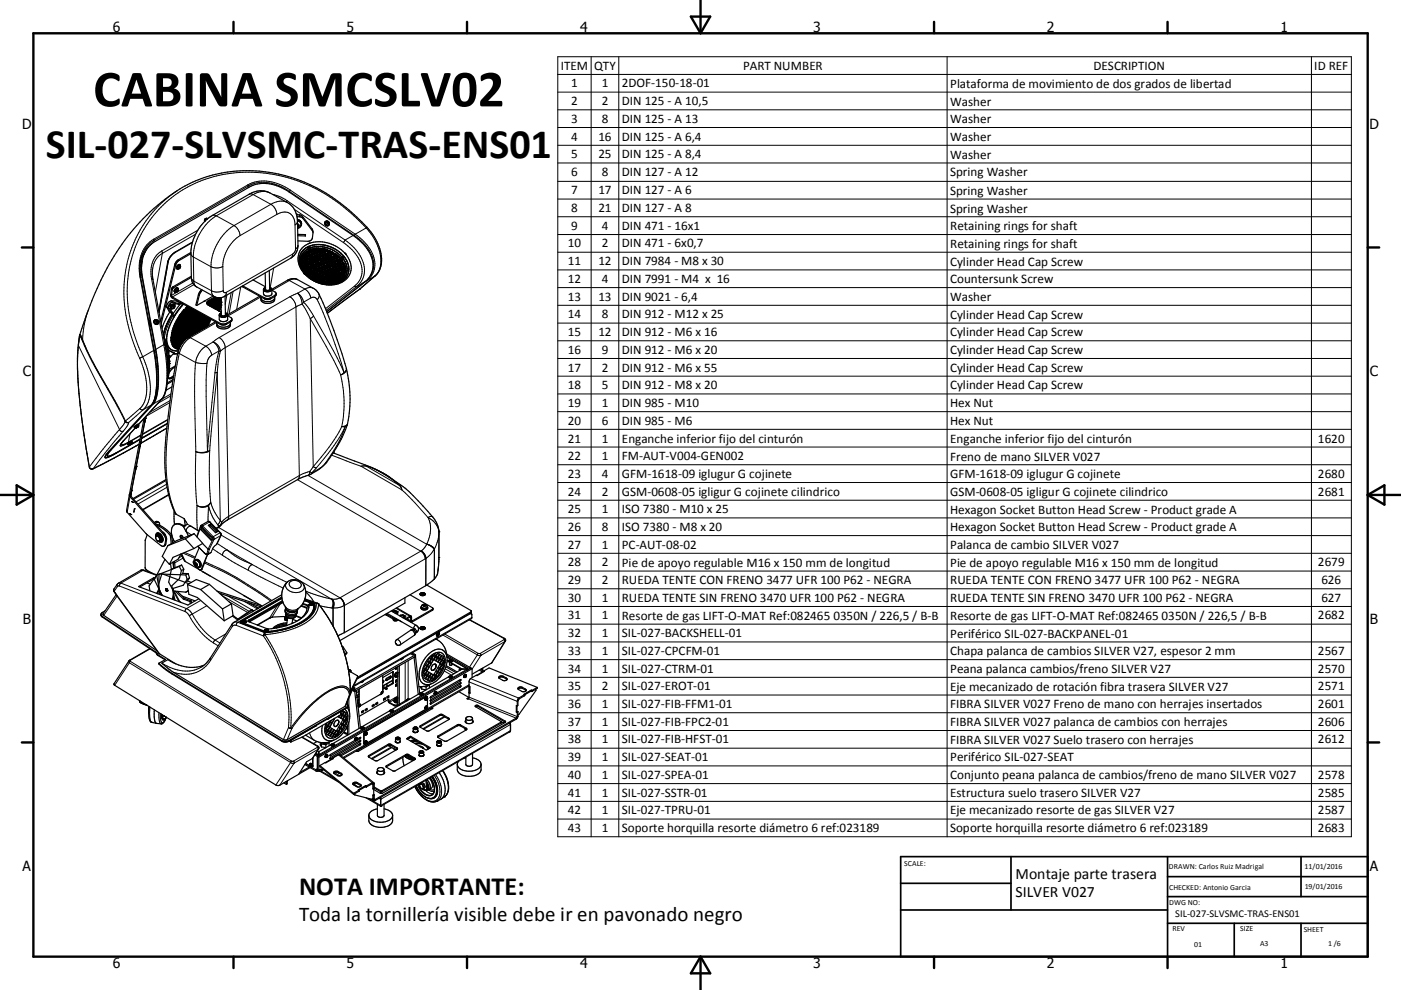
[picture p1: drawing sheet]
<svg xmlns="http://www.w3.org/2000/svg" width="420mm" height="297mm" viewBox="0 0 420 297" stroke-linecap="round" stroke-linejoin="round" font-family="sans-serif">
<defs><g id="words">
<text font-size="15.8" x="27.9" y="31.9">CABINA SMCSLV02</text>
<text font-size="12.6" x="13.7" y="47.3">SIL-027-SLVSMC-TRAS-ENS01</text>
<text font-size="7.9" x="89.7" y="268.6">NOTA IMPORTANTE:</text>
<text font-size="6.3" x="89.7" y="276.3">Toda la tornillería visible debe ir en pavonado negro</text>
<g font-size="4.7">
<text x="304.5" y="263.8">Montaje parte trasera</text>
<text x="304.5" y="269.2">SILVER V027</text>
</g>
<g font-size="4.2">
<text x="33.9" y="9.6">6</text>
<text x="103.9" y="9.6">5</text>
<text x="173.9" y="9.6">4</text>
<text x="243.8" y="9.6">3</text>
<text x="313.9" y="9.6">2</text>
<text x="383.9" y="9.6">1</text>
<text x="6.7" y="38.7">D</text>
<text x="410.5" y="38.7">D</text>
<text x="6.9" y="112.9">C</text>
<text x="410.7" y="112.9">C</text>
<text x="6.9" y="187.1">B</text>
<text x="410.7" y="187.1">B</text>
<text x="6.8" y="261.4">A</text>
<text x="410.7" y="261.4">A</text>
<text x="33.9" y="290.4">6</text>
<text x="103.9" y="290.4">5</text>
<text x="173.9" y="290.4">4</text>
<text x="243.8" y="290.4">3</text>
<text x="313.9" y="290.4">2</text>
<text x="383.9" y="290.4">1</text>
</g>
<g font-size="3.9">
<text x="168.1" y="20.9">ITEM</text>
<text x="178.1" y="20.9">QTY</text>
<text x="222.8" y="20.9">PART NUMBER</text>
<text x="327.8" y="20.9">DESCRIPTION</text>
<text x="394" y="20.9">ID REF</text>
<text x="171.3" y="26.2">1</text>
<text x="180.4" y="26.2">1</text>
<text x="186.4" y="26.2">2DOF-150-18-01</text>
<text x="284.8" y="26.3">Plataforma de movimiento de dos grados de libertad</text>
<text x="171.3" y="31.6">2</text>
<text x="180.4" y="31.6">2</text>
<text x="186.4" y="31.6">DIN 125 - A 10,5</text>
<text x="284.8" y="31.7">Washer</text>
<text x="171.3" y="36.9">3</text>
<text x="180.4" y="36.9">8</text>
<text x="186.4" y="36.9">DIN 125 - A 13</text>
<text x="284.8" y="37">Washer</text>
<text x="171.3" y="42.2">4</text>
<text x="171.3" y="47.5">5</text>
<text x="179.4" y="42.2">16</text>
<text x="179.4" y="47.5">25</text>
<text x="186.4" y="42.2">DIN 125 - A 6,4</text>
<text x="186.4" y="47.5">DIN 125 - A 8,4</text>
<text x="284.8" y="42.2">Washer</text>
<text x="284.8" y="47.6">Washer</text>
<text x="171.3" y="52.8">6</text>
<text x="180.4" y="52.8">8</text>
<text x="186.4" y="52.8">DIN 127 - A 12</text>
<text x="284.8" y="52.9">Spring Washer</text>
<text x="171.3" y="58.3">7</text>
<text x="179.4" y="58.3">17</text>
<text x="186.4" y="58.3">DIN 127 - A 6</text>
<text x="284.8" y="58.4">Spring Washer</text>
<text x="171.3" y="63.7">8</text>
<text x="179.4" y="63.7">21</text>
<text x="186.4" y="63.7">DIN 127 - A 8</text>
<text x="284.8" y="63.8">Spring Washer</text>
<text x="171.3" y="69">9</text>
<text x="180.4" y="69">4</text>
<text x="186.4" y="69">DIN 471 - 16x1</text>
<text x="284.8" y="69.1">Retaining rings for shaft</text>
<text x="170.3" y="74.3">10</text>
<text x="180.4" y="74.3">2</text>
<text x="186.4" y="74.3">DIN 471 - 6x0,7</text>
<text x="284.8" y="74.3">Retaining rings for shaft</text>
<text x="170.3" y="79.6">11</text>
<text x="179.4" y="79.6">12</text>
<text x="186.4" y="79.6">DIN 7984 - M8 x 30</text>
<text x="284.8" y="79.7">Cylinder Head Cap Screw</text>
<text x="170.3" y="84.9">12</text>
<text x="180.4" y="84.9">4</text>
<text x="186.4" y="84.9">DIN 7991 - M4 x 16</text>
<text x="284.8" y="85">Countersunk Screw</text>
<text x="170.3" y="90.3">13</text>
<text x="170.3" y="95.5">14</text>
<text x="179.4" y="90.3">13</text>
<text x="180.4" y="95.5">8</text>
<text x="186.4" y="90.3">DIN 9021 - 6,4</text>
<text x="186.4" y="95.5">DIN 912 - M12 x 25</text>
<text x="284.8" y="90.3">Washer</text>
<text x="284.8" y="95.6">Cylinder Head Cap Screw</text>
<text x="170.3" y="100.8">15</text>
<text x="179.4" y="100.8">12</text>
<text x="186.4" y="100.8">DIN 912 - M6 x 16</text>
<text x="284.8" y="100.9">Cylinder Head Cap Screw</text>
<text x="170.3" y="106.2">16</text>
<text x="180.4" y="106.2">9</text>
<text x="186.4" y="106.2">DIN 912 - M6 x 20</text>
<text x="284.8" y="106.3">Cylinder Head Cap Screw</text>
<text x="170.3" y="111.5">17</text>
<text x="180.4" y="111.5">2</text>
<text x="186.4" y="111.5">DIN 912 - M6 x 55</text>
<text x="284.8" y="111.6">Cylinder Head Cap Screw</text>
<text x="170.3" y="116.8">18</text>
<text x="180.4" y="116.8">5</text>
<text x="186.4" y="116.8">DIN 912 - M8 x 20</text>
<text x="284.8" y="116.8">Cylinder Head Cap Screw</text>
<text x="170.3" y="122.1">19</text>
<text x="180.4" y="122.1">1</text>
<text x="186.4" y="122.1">DIN 985 - M10</text>
<text x="284.8" y="122.1">Hex Nut</text>
<text x="170.3" y="127.4">20</text>
<text x="180.4" y="127.4">6</text>
<text x="186.4" y="127.4">DIN 985 - M6</text>
<text x="284.8" y="127.4">Hex Nut</text>
<text x="170.3" y="132.8">21</text>
<text x="180.4" y="132.8">1</text>
<text x="186.4" y="132.8">Enganche inferior fijo del cinturón</text>
<text x="284.8" y="132.8">Enganche inferior fijo del cinturón</text>
<text x="395.1" y="132.8">1620</text>
<text x="170.3" y="138.1">22</text>
<text x="170.3" y="143.3">23</text>
<text x="180.4" y="138.1">1</text>
<text x="180.4" y="143.3">4</text>
<text x="186.4" y="138.1">FM-AUT-V004-GEN002</text>
<text x="186.4" y="143.4">GFM-1618-09 iglugur G cojinete</text>
<text x="284.8" y="138.2">Freno de mano SILVER V027</text>
<text x="284.8" y="143.4">GFM-1618-09 iglugur G cojinete</text>
<text x="395.1" y="143.3">2680</text>
<text x="170.3" y="148.7">24</text>
<text x="180.4" y="148.7">2</text>
<text x="186.4" y="148.8">GSM-0608-05 igligur G cojinete cilindrico</text>
<text x="284.8" y="148.8">GSM-0608-05 igligur G cojinete cilindrico</text>
<text x="395.1" y="148.7">2681</text>
<text x="170.3" y="154">25</text>
<text x="180.4" y="153.9">1</text>
<text x="186.4" y="154">ISO 7380 - M10 x 25</text>
<text x="284.8" y="154.1">Hexagon Socket Button Head Screw - Product grade A</text>
<text x="170.3" y="159.3">26</text>
<text x="180.4" y="159.3">8</text>
<text x="186.4" y="159.3">ISO 7380 - M8 x 20</text>
<text x="284.8" y="159.3">Hexagon Socket Button Head Screw - Product grade A</text>
<text x="170.3" y="164.6">27</text>
<text x="180.4" y="164.6">1</text>
<text x="186.4" y="164.6">PC-AUT-08-02</text>
<text x="284.8" y="164.7">Palanca de cambio SILVER V027</text>
<text x="170.3" y="169.9">28</text>
<text x="180.4" y="169.9">2</text>
<text x="186.4" y="170">Pie de apoyo regulable M16 x 150 mm de longitud</text>
<text x="284.8" y="170">Pie de apoyo regulable M16 x 150 mm de longitud</text>
<text x="395.1" y="169.9">2679</text>
<text x="170.3" y="175.3">29</text>
<text x="180.4" y="175.3">2</text>
<text x="186.4" y="175.3">RUEDA TENTE CON FRENO 3477 UFR 100 P62 - NEGRA</text>
<text x="284.8" y="175.3">RUEDA TENTE CON FRENO 3477 UFR 100 P62 - NEGRA</text>
<text x="396.2" y="175.3">626</text>
<text x="170.3" y="180.6">30</text>
<text x="170.3" y="185.8">31</text>
<text x="180.4" y="180.5">1</text>
<text x="180.4" y="185.8">1</text>
<text x="186.4" y="180.6">RUEDA TENTE SIN FRENO 3470 UFR 100 P62 - NEGRA</text>
<text x="284.8" y="180.6">RUEDA TENTE SIN FRENO 3470 UFR 100 P62 - NEGRA</text>
<text x="395.1" y="185.8">2682</text>
<text x="396.2" y="180.6">627</text>
<text x="170.3" y="191.2">32</text>
<text x="180.4" y="191.2">1</text>
<text x="186.4" y="186">Resorte de gas LIFT-O-MAT Ref:082465</text>
<text x="186.4" y="191.2">SIL-027-BACKSHELL-01</text>
<text x="249.9" y="186">0350N / 226,5 / B-B</text>
<text x="284.8" y="186">Resorte de gas LIFT-O-MAT Ref:082465</text>
<text x="284.8" y="191.3">Periférico SIL-027-BACKPANEL-01</text>
<text x="348.2" y="186">0350N / 226,5 / B-B</text>
<text x="170.3" y="196.5">33</text>
<text x="180.4" y="196.5">1</text>
<text x="186.4" y="196.5">SIL-027-CPCFM-01</text>
<text x="284.8" y="196.6">Chapa palanca de cambios SILVER V27, espesor 2 mm</text>
<text x="395.1" y="196.5">2567</text>
<text x="170.3" y="201.8">34</text>
<text x="180.4" y="201.8">1</text>
<text x="186.4" y="201.8">SIL-027-CTRM-01</text>
<text x="284.8" y="201.9">Peana palanca cambios/freno SILVER V27</text>
<text x="395.1" y="201.8">2570</text>
<text x="170.3" y="207.1">35</text>
<text x="180.4" y="207.1">2</text>
<text x="186.4" y="207.1">SIL-027-EROT-01</text>
<text x="284.8" y="207.2">Eje mecanizado de rotación fibra trasera SILVER V27</text>
<text x="395.1" y="207.1">2571</text>
<text x="170.3" y="212.4">36</text>
<text x="180.4" y="212.4">1</text>
<text x="186.4" y="212.4">SIL-027-FIB-FFM1-01</text>
<text x="284.8" y="212.5">FIBRA SILVER V027 Freno de mano con herrajes insertados</text>
<text x="395.1" y="212.4">2601</text>
<text x="170.3" y="217.8">37</text>
<text x="180.4" y="217.8">1</text>
<text x="186.4" y="217.8">SIL-027-FIB-FPC2-01</text>
<text x="284.8" y="217.8">FIBRA SILVER V027 palanca de cambios con herrajes</text>
<text x="395.1" y="217.8">2606</text>
<text x="170.3" y="223">38</text>
<text x="180.4" y="223">1</text>
<text x="186.4" y="223">SIL-027-FIB-HFST-01</text>
<text x="284.8" y="223.1">FIBRA SILVER V027 Suelo trasero con herrajes</text>
<text x="395.1" y="223">2612</text>
<text x="170.3" y="228.3">39</text>
<text x="170.3" y="233.7">40</text>
<text x="180.4" y="228.3">1</text>
<text x="180.4" y="233.7">1</text>
<text x="186.4" y="228.3">SIL-027-SEAT-01</text>
<text x="186.4" y="233.7">SIL-027-SPEA-01</text>
<text x="284.8" y="228.4">Periférico SIL-027-SEAT</text>
<text x="284.8" y="233.8">Conjunto peana palanca de cambios/freno de mano SILVER V027</text>
<text x="395.1" y="233.7">2578</text>
<text x="170.3" y="239">41</text>
<text x="180.4" y="239">1</text>
<text x="186.4" y="239">SIL-027-SSTR-01</text>
<text x="284.8" y="239.1">Estructura suelo trasero SILVER V27</text>
<text x="395.1" y="239">2585</text>
<text x="170.3" y="244.3">42</text>
<text x="180.4" y="244.3">1</text>
<text x="186.4" y="244.3">SIL-027-TPRU-01</text>
<text x="284.8" y="244.3">Eje mecanizado resorte de gas SILVER V27</text>
<text x="395.1" y="244.3">2587</text>
<text x="170.3" y="249.7">43</text>
<text x="180.4" y="249.6">1</text>
<text x="186.4" y="249.7">Soporte horquilla resorte diámetro 6 ref:023189</text>
<text x="284.8" y="249.7">Soporte horquilla resorte diámetro 6 ref:023189</text>
<text x="395.1" y="249.7">2683</text>
</g>
<text font-size="3.1" x="352.3" y="275.3">SIL-027-SLVSMC-TRAS-ENS01</text>
<g font-size="2.4">
<text x="271.1" y="259.7">SCALE:</text>
<text x="350.4" y="260.8">DRAWN: Carlos Ruiz Madrigal</text>
<text x="391.1" y="260.6">11/01/2016</text>
<text x="350.5" y="267">CHECKED: Antonio Garcia</text>
<text x="391.2" y="266.7">19/01/2016</text>
<text x="350.5" y="271.4">DWG NO:</text>
<text x="351.5" y="279.3">REV</text>
<text x="371.9" y="279.4">SIZE</text>
<text x="390.9" y="279.6">SHEET</text>
<text x="358.1" y="284.1">01</text>
<text x="377.8" y="283.9">A3</text>
<text x="398.2" y="283.8">1 /6</text>
</g>
</g></defs>
<g fill="#000">
<circle cx="91.5" cy="76.5" r=".18"/>
<circle cx="91.6" cy="76.5" r=".18"/>
<circle cx="92.7" cy="74.4" r=".18"/>
<circle cx="102.3" cy="77.7" r=".18"/>
<circle cx="102.9" cy="78.9" r=".18"/>
<circle cx="52" cy="92.2" r=".18"/>
<circle cx="61.2" cy="90.4" r=".18"/>
<circle cx="62.4" cy="97.3" r=".18"/>
<circle cx="66.1" cy="92.2" r=".18"/>
<circle cx="66.2" cy="91.5" r=".18"/>
<circle cx="66.3" cy="90.6" r=".18"/>
<circle cx="66.3" cy="90.8" r=".18"/>
<circle cx="91.5" cy="82" r=".18"/>
<circle cx="91.6" cy="82.1" r=".18"/>
<circle cx="91.7" cy="82.3" r=".18"/>
<circle cx="49" cy="100.5" r=".18"/>
<circle cx="49.9" cy="103" r=".18"/>
<circle cx="50.2" cy="104" r=".18"/>
<circle cx="50.4" cy="104.7" r=".18"/>
<circle cx="50.5" cy="105.6" r=".18"/>
<circle cx="50.7" cy="107.3" r=".18"/>
<circle cx="50.8" cy="108.4" r=".18"/>
<circle cx="50.8" cy="109.1" r=".18"/>
<circle cx="40.8" cy="139.9" r=".18"/>
<circle cx="42.2" cy="132.8" r=".18"/>
<circle cx="43.6" cy="125.5" r=".18"/>
<circle cx="43.6" cy="125.4" r=".18"/>
<circle cx="38.9" cy="154.1" r=".18"/>
<circle cx="39.2" cy="154.4" r=".18"/>
<circle cx="39.4" cy="147.3" r=".18"/>
<circle cx="39.4" cy="147.1" r=".18"/>
<circle cx="39.9" cy="150.7" r=".18"/>
<circle cx="40.3" cy="152.7" r=".18"/>
<circle cx="40.8" cy="140" r=".18"/>
<circle cx="62.4" cy="164.8" r=".18"/>
<circle cx="75.6" cy="183.2" r=".18"/>
<circle cx="79.5" cy="189.3" r=".18"/>
<circle cx="85.7" cy="185.2" r=".18"/>
<circle cx="85.8" cy="187.7" r=".18"/>
<circle cx="118.9" cy="184" r=".18"/>
<circle cx="119" cy="183.9" r=".18"/>
<circle cx="119.2" cy="183.6" r=".18"/>
<circle cx="121.1" cy="185.3" r=".18"/>
<circle cx="121.2" cy="185.2" r=".18"/>
<circle cx="121.4" cy="184.8" r=".18"/>
<circle cx="124.2" cy="188.7" r=".18"/>
<circle cx="45.5" cy="216.7" r=".18"/>
<circle cx="48.3" cy="217.2" r=".18"/>
<circle cx="94.6" cy="217.8" r=".18"/>
<circle cx="98.2" cy="215.8" r=".18"/>
<circle cx="107" cy="209.2" r=".18"/>
<circle cx="119.3" cy="201.9" r=".18"/>
<circle cx="133.3" cy="239.1" r=".18"/>
<circle cx="114.1" cy="241.9" r=".18"/>
<circle cx="131" cy="240.4" r=".18"/>
</g>
<g fill="none" stroke="#000" stroke-width=".36">
<path d="M42.1 78.3a12.9 12.9 0 0 0 .1 4.8l4.1 22.1a31.1 31.1 0 0 1-.2 15.3l-.1 .2M42.6 78.3l-.2 1.8M53.9 79.4l.1 .1M53.9 79.5l-.4 .2a.6 .6 0 0 0-.3 1M53.9 79.5v.1M53.9 79.4l-.6 .4-.3 .8M53.9 79.6l.2 .1M54 79.5a.8 .8 0 0 0-.9 .2 .8 .8 0 0 0-.1 1M54 79.5l.1 .2M54.1 79.7a.73 .73 0 0 1-.9 1M57.2 76.1l-3.7 2.2-.7 1-4.5 17.9M57.2 75.7l-3.9 2.4-.8 .9-4.3 17.4"/>
<path d="M57.7 72.7l-5.6 3.3-1.4 1.8-3 16M61.5 65.7l-.1 .7M61.5 65.7l-.1 .6M61.8 65.6l-.3 .2v.5M62.3 65.6a14.3 14.3 0 0 0-5.1 10.5l.2 7.2a3.1 3.1 0 0 0 1.3 2.7l6 3.2M62.3 65.6l12.8-7.5a6.2 6.2 0 0 1 5.8-.2l5.3 2.9a6.3 6.3 0 0 1 3 5.6l.1 7.3a4.4 4.4 0 0 1-2.1 3.7l-19.9 11.5-1.3 .4M62.3 65.6l-.8 .1M88.9 64.2l.5 .2M88.9 64.4l1.1 .1 .7 .4 2.9 3.8 .2 .9M89 65l1.3 .1 .3 .2 3.2 4.3M89.2 65.8a1.33 1.33 0 0 1 1.2 1.2M89.2 66l.9 .4 .3 .6"/>
<path d="M89.2 66.2a1.18 1.18 0 0 1 1 1.1 1.18 1.18 0 0 1-1 1.2M89.2 67.3l.4 .3-.2 .5M89.3 70.3l2.3 .1v.4M89.3 70.7l2.3 .1M89.3 67.7l-.1 .1M89.3 67.7l.1 .4M89.4 68.1h-.2M89.4 67.5l-.1 .2M89.7 77.7a7.4 7.4 0 0 0 3.9 6.3M89.7 77.7l.2 1.9M90 78l.3 2 1 1.8M90 78.5l.5 2"/>
<path d="M90 79.8l.2 .5M90.2 79.2h.2M90.4 67l-.1 .7-.4 .4M90.4 78.3v.1M90.4 78.3l-.1-.4-.1 .5h.2M90.4 78.3h.1M90.5 77.2l.1 .1M90.5 77.2h.1M90.5 77.7a.35 .35 0 0 1 .5-.1 .35 .35 0 0 1 .1 .5M90.5 77.7l.2 .4M90.5 77.8l.1 .2M90.5 78.8l.1 .3"/>
<path d="M90.6 79.1l-.4-.5v.6M90.6 79.1l-.2 .1M90.6 78h.1M90.6 77.3h.3M90.6 78.5l.1 .3M90.6 79.6l.1 .3M90.7 79.9v-.3l-.4-.2 .1 .6M90.7 78.1h.1M90.7 79.9l-.3 .1M90.7 78l.1 .1M90.7 78.8h.1M90.7 78.7v-.1a.33 .33 0 0 1 .4-.2 .33 .33 0 0 1 .2 .5"/>
<path d="M90.7 77.5l-.1 .5M90.8 78.8l.4 .1M90.8 78.8l.3 .1M90.8 78.1h.3M90.9 79.6l.4 .1M91 76.9l-.3-.2-.2 .5M91 76.9l.1 .3M91 76.3l-.2 .2zM91 76.9l-.2 .4-.2-.1M91 77.3h-.1M91.1 77.2l-.1 .1M91.1 76.6l.3 .4"/>
<path d="M91.1 76.1l.2 .1M91.1 76.1l.3 .1M91.2 76.6h-.1M91.2 78l-.1 .1M91.2 78.9h-.1M91.2 79.9l-.1 .5-.2-.2M91.3 77.5l.3 .4 .3-.1M91.3 78.9h-.1M91.3 77.4v.2M91.3 76.5l-.2 .1M91.3 77.6l.1 .1M91.3 76.5h.3"/>
<path d="M91.3 78.8v.1M91.3 76.2h.3M91.3 77.3v.3M91.3 79.3v.4M91.4 79.3a.3 .3 0 0 0-.5-.2 .3 .3 0 0 0 0 .5M91.4 76.2h.2M91.4 79.3v.4M91.4 78.2v.3M91.4 78.2l.1 .3M91.4 77.7l.1 .1M91.4 78.2v.2M91.4 77l.2 .1"/>
<path d="M91.4 77h.3M91.4 78.5l.3 .1M91.4 79.6l-.1 .1M91.5 78.5l.4 .1M91.5 79.2l.4 .3M91.5 79v.2M91.5 77.3l-.1 .5M91.5 70.4l.1 .4M91.5 77.3l-.2 .2M91.5 79.2l.5 .2M91.5 77.3l.3 .1M91.5 79v.1"/>
<path d="M91.5 76.7l.1-.2-.2 .5M91.5 76.5l-.2 .5M91.5 78.9l.1 .4M91.6 76.5l.3 .4M91.6 78.9l-.1 .1M91.6 77.3v.5M91.6 78.1l.1 .5M91.6 78.1l-.2 .1M91.6 78.1h.2M91.6 79.9l.2 .2M91.6 79.9h.1M91.7 79.8l-.1 .1"/>
<path d="M91.7 79.8l.2 .3M91.7 79.7l-.1 .2M91.7 76.2h-.1M91.7 77l-.1 .1M91.7 78.9l.2 .5M91.7 76v.2M91.7 76l-.1-.3-.5 .4M91.7 76l-.2 .2M91.7 76.6l-.1 .4M91.8 79.7h.2M91.8 79.7h-.1M91.8 78.9h-.2"/>
<path d="M91.8 78.9h.1M91.8 77.3l-.1 .5M91.8 78.1v.5M91.8 77.4l.1 .4M91.8 78.1l.2 .5M91.8 79.7l.2 .5M91.8 76.9l-.1 .1M91.8 75.7l.2 .2M91.9 76.9l-.2 .1M91.9 75.7l.1 .1M91.9 78.9l.3 .4M91.9 77.8h-.4"/>
<path d="M91.9 76.4l.3 .4 .4-.1M91.9 76.4l.1 .2M91.9 78.9l.2 .5M91.9 76.3v.1M92 75.8v.1M92 75.9l.1 .1M92 76.6l.5 .1M92 77.3l.4 .3M92 77.1a.38 .38 0 0 1 .5-.1 .38 .38 0 0 1 .2 .5M92 77.1v.2M92 75.9h.1M92 79.7l.3 .3-.1 .2"/>
<path d="M92 78.6h-.1M92 78.6h-.3M92 77.3l.4 .2M92.1 79.7l.1 .5M92.1 78.5l-.1 .1M92.1 75.9l.1 .1M92.1 75.7l-.1 .1M92.1 79.4h-.1M92.2 76.2l.3 .2 .1 .3M92.2 76.2l-.3 .2M92.2 77.9v.3M92.2 76.2l-.2 .3"/>
<path d="M92.2 77.9a.32 .32 0 0 1 .5 0 .32 .32 0 0 1-.3 .5l-.2-.2M92.2 79.3l-.3 .2M92.2 79.3l-.1 .1M92.2 78.2l.6 .1M92.3 75.9l-.1 .1M92.3 75.5l-.3 .4M92.4 79.7a.32 .32 0 0 1 .4-.3 .32 .32 0 0 1 .1 .5M92.4 79.7l.3 .2M92.4 79.5v.2M92.4 75.9h-.1M92.4 75.5l-.4 .3M92.4 79.1a.28 .28 0 0 1-.1-.5 .28 .28 0 0 1 .5 .1l.1 .3-.2 .2"/>
<path d="M92.4 79.7l.2 .2M92.4 79l.3 .2M92.4 79.1l.3 .1M92.4 74.6l.1 .1a4.2 4.2 0 0 0-2.5 3.3M92.4 75.9h.1M92.4 74.6a4.3 4.3 0 0 0-2.4 3.4M92.5 75.6l-.4-.3-.3 .4M92.5 74.2l-.1 .4M92.5 75.6v.1M92.5 75.6l-.2 .3M92.5 75.7v.1M92.5 75.8l-.2 .1"/>
<path d="M92.5 75.8l-.1 .1M92.5 75.7l-.2 .2M92.6 75.3v.1M92.6 75.4l.1 .1M92.6 79.9h.3M92.6 77.5h-.2M92.6 74.4l.2 .3M92.6 74.4l.4 .1M92.7 77.5l-.3 .1M92.7 76.1l.3 .3M92.7 74.4l.1 .1M92.7 76.1a.37 .37 0 0 1 .5-.2 .37 .37 0 0 1 .1 .5"/>
<path d="M92.7 76.1l.3 .4 .3-.1M92.7 79.9h.2M92.7 75.5l.2 .1M92.7 76v.1M92.8 77l.4 .3M92.8 77l.2 .2M92.8 78.2v.1M92.8 74.5v.2M92.9 77.7v.1M92.9 77.6v.3M92.9 75.6h.1M92.9 77.8l.1 .1"/>
<path d="M92.9 77.9l.6 .1M92.9 77.5v.3M93 72.9l-.5 .2M93 77.9l.2 .2M93 75.2l-.3 .3M93 74.5l-.2 .2M93 74.5h-.2M93 77.2h.1M93 74.5v.3a.27 .27 0 0 1-.3 .2 .27 .27 0 0 1-.2-.4M93 75.1l-.3 .3M93.1 75.1l.1 .4M93.1 75.1l-.4-.1-.1 .3"/>
<path d="M93.1 74.4l-.1 .1M93.1 79.3l.3 .4 .4-.1M93.1 79.3l.5 .4M93.1 75.1l-.5 .3M93.1 79.2v.1M93.2 76.7h-.3l-.1 .3M93.2 78.8h.5M93.2 76.7l.3 .4M93.2 78.7l.2 .1M93.2 75.5l-.2 .1M93.2 76.7l-.2 .5M93.2 77.5v.6"/>
<path d="M93.2 79.1l.3 .5M93.3 77.5l.2 .2v.3M93.3 77.5l-.4 .1M93.3 80l-.1 .1M93.3 78.3l.1 .4M93.3 76.4h-.2M93.3 75l.5 .3M93.3 75a.35 .35 0 0 1 .4-.3 .35 .35 0 0 1 .3 .4M93.3 74.9l.1 .1M93.4 75l.2 .2M93.4 76.3l-.1 .1M93.4 79.1l-.3 .2"/>
<path d="M93.4 79.1l.4 .2v.3M93.4 76.8l-.2 .4 .3-.1M93.4 78.7v.1M93.4 79.1l.2 .6M93.4 75.7l.3-.2 .4 .2M93.4 75.9l.3 .2M93.4 75.7v.2M93.5 75.7v.2M93.5 75.9l.2 .2M93.5 77.1l-.4 .1M93.5 78.4h-.5l.2 .4M93.5 76.7a.32 .32 0 0 1 .5-.3 .32 .32 0 0 1 0 .6"/>
<path d="M93.5 78.4l.2 .4M93.5 78l-.3 .1M93.5 78.4l-.1 .3M93.6 76.7v.1M93.6 76.5v.2M93.6 77.9l-.1 .1M93.6 76.8l.4 .1M93.6 76.8l.2 .1M93.7 77.5l.2 .3 .4-.1M93.7 78.8h-.3M93.7 77.4v.1M93.7 77.5l.2 .2"/>
<path d="M93.7 78.7v.1M93.7 79.9l.3 .3M93.8 78.2l.1 .3M93.8 79.6l-.2 .1M93.8 76.1h.1M93.8 69.6l-.1 1.8a1.31 1.31 0 0 1-1.4 1l-3-.1M93.8 76.9l.2 .1M93.8 75.3h-.1M93.9 79.1l.4 .3M93.9 79a.39 .39 0 0 1 .4-.2 .39 .39 0 0 1 .3 .4M93.9 79v.1M93.9 79.1l.2 .2"/>
<path d="M93.9 78.9v.1M93.9 78.5h.5M93.9 75.3h-.1M94 74.9l-.6 .1M94 78l-.2 .2M94 78l.4 .2v.3M94 79.7l.1 .3M94 75.1l-.1 .2M94.1 80a.33 .33 0 0 1 .3-.4 .33 .33 0 0 1 .3 .5M94.1 76.1h-.4M94.1 80l.2 .1M94.1 75.7v.4"/>
<path d="M94.1 75.7l-.4 .4M94.1 76.1h-.1M94.1 74.7l.1 .1M94.1 76v.1M94.1 76.9h-.1M94.1 75.8l-.3 .3M94.1 74.7l.2 .2M94.2 76.9h-.1M94.2 74.8l.1 .1M94.2 79.4h.1M94.2 76.8v.1M94.3 75.6l.4 .2"/>
<path d="M94.3 75.6l-.1-.1a.33 .33 0 0 1 .5-.3 .33 .33 0 0 1 0 .6M94.3 74.9l.1 .1M94.3 74.9h.1M94.3 76.2a.34 .34 0 0 1 .4-.2 .34 .34 0 0 1 .3 .3 .34 .34 0 0 1-.4 .3M94.3 75.6l.5 .2M94.3 77.7h-.4M94.3 76.2l.3 .4M94.3 77.5a.34 .34 0 0 0-.3-.3 .34 .34 0 0 0-.3 .3M94.3 77.5v.2M94.3 77.6v.1M94.3 77.5l-.4 .2M94.4 75h.2"/>
<path d="M94.4 77.2l.1 .1M94.4 77.2l.3 .2M94.4 78.4l-.5 .1M94.4 77v.2M94.5 77l.5-.1 .1 .4M94.5 77l-.1 .2M94.5 75.5l-.2 .1M94.5 78l.3 .3 .4-.1M94.5 77.9v.1M94.5 77.9l.3-.2 .4 .2M94.5 78l.4 .2M94.6 76.6h.1"/>
<path d="M94.6 79.2l-.3 .2M94.6 77.3l.2 .1M94.6 78.7v.1M94.6 78.8l.5 .3M94.6 78.7a.39 .39 0 0 1 .5-.2 .39 .39 0 0 1 .3 .4M94.6 75h.1M94.7 78.8l.4 .2M94.7 78.6l-.1 .1M94.7 75.4l-.4 .2M94.7 74.9l-.1 .1M94.7 74.9h-.1M94.7 77.4h.3"/>
<path d="M94.7 79.5a.35 .35 0 0 1 .5-.2 .35 .35 0 0 1 .1 .5M94.7 74.6h.1M94.7 74.6h-.6v.1M94.7 79.5l.3 .3M94.8 79.6l.3 .2M94.8 77.4h.2M94.8 74.6l-.1 .3M94.8 79.4v.1M94.8 77.4h.1M94.8 74.7l-.6 .1M94.8 75.4l-.3 .1M94.9 74.4l.3 .2"/>
<path d="M94.9 74.4h.7l-.2 .2M95 73.4a5.1 5.1 0 0 0-5.3 4.3M95 75.2v.1M95 75.1v.1M95 75.1a.37 .37 0 0 1 .5-.2 .37 .37 0 0 1 .1 .5M95 75v.2M95 75.3l.5 .2M95 79.8h.3M95.1 75.3l.5 .1M95.1 79.8h.2M95.1 75.8v.2M95.1 76l.3 .3 .3-.1"/>
<path d="M95.1 76a.34 .34 0 0 1 .5-.3 .34 .34 0 0 1 .1 .5M95.1 76l.3 .3M95.1 77.3l-.1 .1M95.2 77.9v.3M95.2 74.6h.2M95.2 77.9h-.7M95.2 76.7a.36 .36 0 0 1 .5-.1 .36 .36 0 0 1 .1 .4M95.2 76.7l.1 .3M95.2 76.8l.1 .1M95.2 78.2h-.2M95.2 76.7v.1M95.2 79h-.1"/>
<path d="M95.3 77l.1 .1M95.3 79h-.1M95.3 77.5l.3 .4M95.3 77.4a.38 .38 0 0 0 .2 .5 .38 .38 0 0 0 .4 0M95.3 77.4l.6 .1M95.3 78.9v.1M95.4 78.9l-.3 .2M95.4 77.1h.3M95.4 77v.1M95.4 78.4v.1M95.4 78.4a.36 .36 0 0 1 .5-.2 .36 .36 0 0 1 .2 .5M95.4 78.5l.3 .2h.4"/>
<path d="M95.4 78.5l.7 .2M95.4 78.3v.1M95.5 73.9l1.2 .2M95.5 74l-2.4 .3M95.5 73.9l-2.4 .4M95.5 73.4a9.3 9.3 0 0 1 9.1 6.5v1.6l-.3 .9M95.5 77.1h.1M95.5 79.1l.1 .2M95.5 79.3l.2 .2M95.6 79a.4 .4 0 0 1 .4 0 .4 .4 0 0 1 .2 .5M95.6 79l-.1 .3M95.6 79.3l.1 .1"/>
<path d="M95.6 77.9h.2M95.6 79.9a.38 .38 0 0 1 .5-.1 .38 .38 0 0 1 .2 .4M95.6 79.9l.4 .4 .3-.1M95.6 75.4l-.1 .1M95.7 79.9l.1 .3h.5M95.7 75.3l-.1 .1M95.7 75.2l-.6 .1M95.7 79.4l.5 .1M95.7 79.5h.5M95.7 76.2l-.2 .1M95.8 74.7v.2M95.8 74.7l.3-.2 .3 .2"/>
<path d="M95.8 74.9l.1 .2M95.8 74.7h.6M95.8 74.9l.1 .1M95.8 77l-.2 .1M95.8 77l-.1 .1M95.9 75.5v.3M95.9 75.4a.36 .36 0 0 1 .5 0 .36 .36 0 0 1 0 .6M95.9 75.4l-.1 .1M95.9 75.8l.5 .2M95.9 75.1h.4M95.9 75.8l.5 .1M95.9 77.5v.4"/>
<path d="M95.9 77.9h-.3M96 76.3v.3M96 77.8l-.1 .1M96 76.6l.3 .2M96 76.6l.2 .1M96.1 77.1v.2M96.1 77.3v.1M96.1 77.2v.1M96.1 77.3l.3 .3M96.1 77.1v.1M96.1 77.1l.4-.1 .3 .4M96.1 78.6v.1"/>
<path d="M96.2 76.7h.3M96.2 77.5h.1M96.3 78.3l.2 .1M96.3 76.8h.2M96.3 77l-.1 .5M96.3 78.2l.2 .2M96.3 78.8v.1M96.3 78.9l.4 .3M96.3 78.9a.34 .34 0 0 1 .4-.2 .34 .34 0 0 1 .3 .4M96.3 78.9l.5 .3M96.4 75.1h-.1M96.4 74.7v.3"/>
<path d="M96.4 79.6l.2 .3M96.4 75l-.1 .1M96.5 75l-.1 .1M96.5 78.4h.3M96.6 79.9l-.1-.2a.33 .33 0 0 1 .4-.2 .33 .33 0 0 1 .2 .4M96.6 79.9l.4 .1M96.6 74.6l.2 .2M96.6 74.6l.6 .1M96.6 74.6l.2 .1M96.6 75.2l.2 .3h.5M96.6 75.2l.3 .3h.4M96.7 76.5l-.2 .3"/>
<path d="M96.7 76.5a.33 .33 0 0 0-.4-.3 .33 .33 0 0 0-.3 .4M96.7 76.5l-.3 .3M96.7 75.1l.6 .1M96.7 75.1l-.1 .1M96.7 77.5h-.4M96.7 76.1a.36 .36 0 0 1 .5-.2 .36 .36 0 0 1 .2 .5M96.7 76.2l.2 .2M96.7 76.1v.1M96.7 74.1l3.1 .9M96.7 74l2.5 .8M96.8 77.4l-.1 .1M96.8 76l-.1 .1"/>
<path d="M96.8 76.2l.4 .2M96.8 77.4l-.4 .2M96.8 77.3l-.1 .2M96.8 76.9a.36 .36 0 0 1 .5-.2 .36 .36 0 0 1 .2 .5M96.8 77l.5 .2M96.8 76.9v.1M96.9 77v.1M96.9 76.8l-.1 .1M96.9 78.1l-.1 .3M96.9 78.1a.32 .32 0 0 0-.4-.3 .32 .32 0 0 0-.2 .4M96.9 78.1l-.7-.1 .1 .3M96.9 76.4l.3 .1"/>
<path d="M96.9 77.1l.3 .1M96.9 76.4h.5M97 77.7a.37 .37 0 0 1 .4-.2 .37 .37 0 0 1 .3 .4M97 77.8l.5 .3M97 77.7v.1M97 77.7l.7 .2M97 79.1l-.3 .1M97 79.1l-.2 .1M97 77.8l.5 .2M97 77.6v.1M97 79v.1M97.1 78.5a.35 .35 0 0 1 .5-.2 .35 .35 0 0 1 0 .6"/>
<path d="M97.1 78.6v.1M97.1 78.5v.1M97.1 78.4v.2M97.1 79.9l-.1 .1M97.1 78.7l.2 .1M97.1 78.7l.3 .2M97.1 79.9h.1M97.2 74.7h-.4M97.2 74.7l-.4 .1M97.3 75.2v.3M97.3 75.4v.1M97.3 78.8h.3"/>
<path d="M97.4 79.6l.3 .1M97.4 79.6l.2 .1M97.4 78.9h.2M97.4 76.4l-.2 .1M97.4 76.4h-.2M97.4 74.8h.7v.3M97.4 74.8v.2M97.4 76.8l-.5 .3M97.4 74.9l.7 .2M97.4 74.9l.1 .1M97.4 75l.1 .1M97.4 74.8v.1"/>
<path d="M97.5 77.2l-.2 .1M97.5 75.1l.2 .1M97.5 77.2h-.2M97.5 66.5a.71 .71 0 0 0 .3 1.2 .71 .71 0 0 0 1-.7M97.5 66.5a.77 .77 0 0 0 .2 1 .77 .77 0 0 0 .9 .1M97.5 75.7l.1 .2M97.5 75.7a.35 .35 0 0 1 .5-.2 .35 .35 0 0 1 .1 .6M97.5 75.6v.1M97.5 77.1v.1M97.6 75.9l.1 .1M97.6 76.5l.1 .3M97.6 76.5l.1 .2"/>
<path d="M97.6 76.5h.1M97.7 76.8l.2 .1M97.7 77.9l-.2 .2M97.7 76h.1M97.7 77.9l-.2 .1M97.7 76l.4 .1M97.7 76.7l.2 .2M97.7 75.2l.1 .1M97.7 76.8l.5 .1M97.8 76.1h.3M97.8 79.6a.31 .31 0 0 0-.2-.5 .31 .31 0 0 0-.3 .4l.1 .1M97.8 78.1l.1 .3"/>
<path d="M97.8 79.6l-.2 .1M97.8 79.6l-.1 .1M97.9 76.9h.3M97.9 76.3l.3 .1M97.9 77.6h-.1a.34 .34 0 0 1 .4-.5 .34 .34 0 0 1 .2 .5M97.9 76.3l-.3 .2M97.9 78.4l.1 .1M97.9 77.6h.5M97.9 78.9a.35 .35 0 0 1 .6-.1 .35 .35 0 0 1 0 .5M97.9 75.2l-.1 .1M97.9 75.2h-.1M97.9 78.9l.1 .3"/>
<path d="M97.9 78l.7 .2M98 78.9v.3M98 78.4h.5M98 79.2l.3 .1M98 66.7h.3M98 79.2l.2 .1M98.1 79.7a.33 .33 0 0 1 .5-.1 .33 .33 0 0 1-.1 .5M98.1 79.9l.2 .2M98.1 79.7v.2M98.1 75.1l-.2 .1M98.1 79.9l.2 .1M98.1 79.7v.1"/>
<path d="M98.1 75.1h.1M98.2 66.3l-.7 .2M98.2 76.4l.1 .4M98.2 66.3a.62 .62 0 0 0-.7 .6 .62 .62 0 0 0 .6 .7 .62 .62 0 0 0 .7-.6M98.2 66.3l.4 .3 .2 .4M98.2 76.9h-.3M98.2 79.3h.4M98.3 66.7l.1 .3M98.3 76.8l-.1 .1M98.3 79.3h.2M98.3 75.5l.3 .2M98.3 75.5l.6 .2"/>
<path d="M98.3 76.7v.1M98.4 75.5l.2 .2M98.4 75.2l-.1 .3M98.4 66.6l-.1 .1M98.4 75.2l.4-.1 .2 .3M98.4 66.6l-.4 .2 .4 .3 .1-.2M98.4 66.6l.1 .3M98.4 75.2l.6 .3M98.4 67v.1M98.4 76.2a.36 .36 0 0 1 .5-.2 .36 .36 0 0 1 .2 .5M98.4 76.2l.2 .2M98.4 77.6l-.5 .1"/>
<path d="M98.4 76.1v.1M98.4 77.6h.1M98.5 78.4l-.5 .1M98.5 66.9l-.1 .1M98.5 76.9v.2M98.5 77.1l.3 .2M98.6 76.4l.2 .2M98.6 76.5h.1M98.6 78.2a.33 .33 0 0 0-.4-.3 .33 .33 0 0 0-.3 .5M98.6 76.9l-.1 .2 .3 .3M98.6 78.2l-.1 .2M98.6 75.7h.2"/>
<path d="M98.6 75.7h.1M98.6 78.4h-.1M98.6 77.9l.1 .1M98.7 78l.1 .1M98.7 77.3h.1M98.7 78a.31 .31 0 0 1 .4-.4 .31 .31 0 0 1 .1 .6M98.7 78.6l.2 .3M98.7 78.6a.33 .33 0 0 1 .6-.1 .33 .33 0 0 1-.1 .5l-.4-.2M98.7 78.6l.1 .2M98.8 80l-.2 .1M98.8 78.1h.4M98.8 76.5h.1"/>
<path d="M98.8 78.1h.1M98.8 77.3h.3M98.8 78.8l.1 .1M98.9 79.5a.32 .32 0 0 1 .4-.3 .32 .32 0 0 1 .1 .5M98.9 79.4v.1M98.9 75.7h-.1M98.9 79.5l.1 .2M98.9 78.1l.1 .1M98.9 77.6v.5M98.9 78.9l.2 .1M98.9 76.8l-.3 .1M98.9 76.8l.3 .3-.1 .2"/>
<path d="M98.9 76.8l.3 .3M99 78.4l.4 .2M99 75.4l-.2 .3M99 79.7h.4M99 79.7l.4 .1M99.1 76.5l-.3 .1M99.1 76.5h-.2M99.1 77.3l-.3 .1M99.2 75.8l.1 .3M99.2 75.9l.5 .3M99.2 75.7v.1M99.2 75.7l.1 .4"/>
<path d="M99.3 78.1h-.1M99.3 76.7l.6 .3M99.3 76.6v.1M99.3 75.6l.6 .3M99.3 76.1l.3 .1M99.3 78v.1M99.3 75.6a.34 .34 0 0 1 .5 .1 .34 .34 0 0 1 0 .5M99.3 76.5a.39 .39 0 0 1 .5 0 .39 .39 0 0 1 .2 .4M99.3 76.1l.2 .1M99.3 75.6l-.1 .1M99.3 76.5v.1M99.3 78.5v.1"/>
<path d="M99.4 77.4l.2 .3M99.4 77.3a.36 .36 0 0 1 .6 0 .36 .36 0 0 1 0 .5M99.4 77.3l.2 .5M99.4 78.8l-.5 .1M99.6 77.8h.1M99.7 79v.2M99.7 79.2a.32 .32 0 0 1 .4-.3 .32 .32 0 0 1 .1 .5M99.7 79.2l.5 .2M99.7 77.8h.1M99.7 76.2h-.2M99.8 79.8v.3M99.8 76.2h-.2"/>
<path d="M99.8 79.8l.1 .2M99.8 78.6h.1M99.8 75.1l2.1 1.4M99.8 75l2.2 1.5M99.9 78.8l.4 .5M100 77.8h-.1M100 76.9l-.1 .1M100 77.8h-.3M100 76.8v.1M100.1 76.2v.2M100.1 76.4l.3 .2M100.1 76.2v.1"/>
<path d="M100.1 76.4l.2 .2M100.2 79.7l-.4 .1M100.2 79.7l.2 .4M100.2 76.1l.6 .4M100.2 79.7l.3 .4M100.2 76.1h.1a.35 .35 0 0 1 .4 0 .35 .35 0 0 1 0 .5M100.2 76.1l-.1 .1M100.2 76.5l.1 .1M100.2 77v.1M100.2 77l.1 .3M100.2 77l.4-.1 .3 .2M100.3 77.3l.4 .1"/>
<path d="M100.3 77.3l.3 .1M100.3 77.9a.37 .37 0 0 1 .5-.2 .37 .37 0 0 1 .2 .5M100.3 77.9l.1 .2M100.3 76.6h.1M100.4 78.1l.1 .1M100.4 78.8l.2 .2M100.4 78.6v.2M100.5 78.6a.38 .38 0 0 1 .4-.1 .38 .38 0 0 1 .2 .5M100.5 78.6v.2M100.5 78.2h.5M100.6 79.5l.2 .3h.4M100.6 79.4v.1"/>
<path d="M100.6 79.6v.1M100.6 79h.3M100.6 79l.3 .1M100.6 79.7l.6 .1M100.6 79.7a.34 .34 0 0 1 .4-.4 .34 .34 0 0 1 .2 .5M100.7 76.9l.2 .2M100.7 76.6h-.3M100.9 77.3l-.3 .1M100.9 77.3l-.2 .1M100.9 77.1v.2M101 76.7v.1M101 76.7l.2-.2 .4 .5"/>
<path d="M101 76.7v.2M101 76.7l.4 .4-.2-.1M101 76.8v.1M101 78.2h-.5M101 78.1v.1M101 76.9l.2 .1M101 76.9l.3 .1M101.1 79h-.2M101.1 79l-.2 .1M101.1 77.6l.3 .3M101.1 77.4v.2M101.2 77.4l-.1 .2"/>
<path d="M101.2 77.4a.38 .38 0 0 1 .4-.1 .38 .38 0 0 1 .2 .5M101.2 78.9l-.1 .1M101.2 77.4l.3 .5M101.2 78.4l.2 .2M101.2 78.3h.1M101.3 78.4a.34 .34 0 0 1 .4-.3 .34 .34 0 0 1 .2 .5M101.3 78.4l.1 .2M101.3 79.1a.35 .35 0 0 1 .5-.2 .35 .35 0 0 1 .1 .6M101.3 79.2l.3 .3M101.4 79.1v.2M101.4 79.3l.2 .2M101.4 78.6l.1 .1"/>
<path d="M101.4 78.6l.2 .1M101.6 78.1l.2 .5M101.6 79.5h.2M101.6 77h-.3M101.6 79.5h.3M101.6 77l-.1 .1M101.8 77.8l-.4 .1M101.8 79.7l-.2 .5M101.8 78.6l-.3 .1M101.8 77.7v.1M101.8 78.9v.6M101.9 78.6l-.2 .1"/>
<path d="M101.9 78.6h-.1M101.9 76.5l.4 .5M101.9 79l.1 .4M101.9 79.4l-.1 .1M101.9 78.5v.1M101.9 79.7v.5M102 76.5l.4 .5M102 78l.1 .1M102 77.9v.1M102.1 77.8l-.1 .2M102.1 78.1v.1M102.1 77.8l.4 .5"/>
<path d="M102.1 78.2l.4 .1M102.1 78.2l.5 .1M102.1 78.7l.2 .4h.4M102.2 76a8.8 8.8 0 0 0-11-1.2l-.9 1.2-.6 1.7M102.2 79.5a.33 .33 0 0 1 .6-.1 .33 .33 0 0 1-.1 .5h-.2M102.2 79.5l.3 .4M102.3 79l.3 .1M102.3 79.5l-.1 .1M102.3 77.7l-.2 .1M102.3 77.7h.1M102.3 77.7l.1 .1M102.4 77.1l-.2 .3 .1 .3"/>
<path d="M102.4 77.3l.2 .2M102.4 77.8l.3 .4M102.5 77.2l.1 .1M102.5 77.2l-.1 .1M102.5 77.2h.1M102.6 78.3h-.1M102.6 76.4a5.5 5.5 0 0 1 1.6 5.9M102.6 77.3v.2M102.6 78.6l.3 .3M102.7 78.6h-.5v.4M102.7 78.6l.2 .3M102.7 78.2l-.1 .1"/>
<path d="M102.8 77.3h-.2M102.8 77.5l-.4 .3M102.8 77.3h-.4M102.8 77.3l-.2 .2M102.9 77.6a4.4 4.4 0 0 1-1.5 7.1M102.9 78.9l-.2 .2M102.9 78.9l-.3 .2M102.9 77.6a4.4 4.4 0 0 1-1.3 7M103 79.7l-.5 .2M103 79.2l.1 .1M103 77.4l-.1 .2M103.1 79.3l.3 .2"/>
<path d="M103.1 79.1l-.1 .1M103.1 79.1l.1-.1 .2 .5M103.2 79.9v.2M103.2 79.9l.3-.2 .1 .6M103.2 79.9l.1 .3M103.3 75.9l.5 .5M103.3 75.9a9.8 9.8 0 0 0-11.9-2.2 5.5 5.5 0 0 0 0 8.5 10.8 10.8 0 0 0 4.9 2.9M103.3 75.9l.4 .5M103.7 76.4a5.2 5.2 0 0 1-1.1 8.2 8.6 8.6 0 0 1-6.3 .5M42.4 80.6l.3 2.4 4 21.8a32.4 32.4 0 0 1-.2 15.5l-.5 .9-12.9 14-.9 1.4M44.8 96.1l.3 1.9M44.8 96.1h.2"/>
<path d="M45.1 98h.2M45.8 80.4v3l4 22a43.3 43.3 0 0 1 .3 9.5M46.2 96.2a.79 .79 0 0 0 .2 .9 .79 .79 0 0 0 .9 .1M46.2 96.2a.83 .83 0 0 0 1.1 1M46.3 96.1l-.1 .1M46.8 96.3h.2M46.9 95.9l.2 .1a.74 .74 0 0 1 .4 1M46.9 95.9l-.7 .3M46.9 95.9a.64 .64 0 0 0-.6 .8 .64 .64 0 0 0 1 .4M47 96.3l.2 .3M47.1 96.2l-.3 .2 .1 .3 .4-.2M47.1 96.2l.2 .3"/>
<path d="M47.1 96.2l-.1 .1M47.2 96.6l-.1 .1M47.3 96.5l-.1 .1M47.3 97v.1M47.4 97h-.1M47.5 97l-.2 .2M47.5 96.7l-.1 .3M49.5 98.5l-.6 2M50 97.2l-.3 .7M50.1 97.1l-1.2 3.5M50.4 96.4l-.4 .8M50.4 92.5l1.4 1.7"/>
<path d="M50.4 92.5l.2-.2 1.3 1.7M50.9 93.6l-1.5 2.9-.8 2M51 91.7v.1M51 91.7l.2 .3M51.2 95l-.8 1.4M51.4 92.6h.2M51.4 92v.6M51.4 92v.4l.2 .2M51.5 99.9h.1M51.5 92.6l-.3 .5M51.6 100v.3M51.6 99.2l.2 .1"/>
<path d="M51.6 99.2h.1M51.6 99.6v.3M51.6 91.4l-.3-.1-.3 .4M51.7 99.6l-.2 .2 .1 .2M51.7 99.5v.1M51.8 94.2l.3 .7M51.8 99.3l-.1 .2M51.8 90.6l-.7 .4a1.68 1.68 0 0 0-.7 1.5M51.8 90.6l-.1 .2 2.2 .6M51.8 90.6l2.2 .6M51.9 98.7l-.3 .5M51.9 98.5h.2"/>
<path d="M51.9 98.7l-.2 .5M51.9 94l-.1 .2M52 98.7h-.1M52 92.2l.2 .1M52 99.4l-.4 .5M52 98.4l-.1 .1M52 94.8l.1 .1M52 99.4l-.3 .1M52 99.4v.3l-.4 .3M52.1 98.5l-.1 .2M52.1 98.6l-.4 .6M52.2 98.7v.2l-.4 .4"/>
<path d="M52.2 98.7h-.2M52.2 97.9l-.3 .6M52.2 97.9h.1M52.2 97.9l-.2 .5M52.2 92l.1 .1M52.3 97.9l-.3 .5M52.3 91.4l-.5 .1-.4 .5M52.3 91.4l.1 .2M52.3 91.4a.8 .8 0 0 0-.9 .2 .8 .8 0 0 0 0 1M52.3 91.5a.7 .7 0 0 1 0 .8 .7 .7 0 0 1-.7 .3M52.3 97.9l-.2 .6M52.3 91.5a.64 .64 0 0 0-.9 .5"/>
<path d="M52.3 92.1l-.4 .2h.3M52.3 92.1l-.1 .2M52.4 87.6l.2 .1M52.4 97.2l-.2 .4M52.4 98.5h.1M52.4 87.1v.5M52.6 99.4l-.5 .5M52.6 99.4v.4l-.5 .1M52.6 97l.1 .1M52.7 91.1l-.3 .4M52.7 98.6v.4l-.5 .2M52.7 98.6l-.5 .6"/>
<path d="M52.7 97.1l-.4 .8M52.7 99.9v.1M52.8 97.9l-.4 .6M52.8 97.9l.1 .3-.4 .3M52.8 99.2l.1 .1M52.8 96.3h.3M52.8 96.3h.2M52.8 96.6l-.2 .4M52.9 96.5l-.3 .5M52.9 96.5h.1M52.9 80.5l.1 .2M53 97.2l-.5 .5"/>
<path d="M53 87.4l.1 .1M53 97.2l-.1 .4-.4 .1M53 80.7h.2M53 96.5h-.1M53 96.5h.1M53 96.2h-.1M53 87.2l.2-.2 .1 .3M53 87.2l.1 .3M53.1 96.3l-.2 .2M53.1 87.2h.1M53.1 96.5l-.5 .5M53.1 87.2l.2 .1"/>
<path d="M53.1 87.2h-.1M53.1 99.4l-.4 .5M53.1 96.5h.1M53.2 99.4l-.5 .5M53.2 96.5l-.2 .4-.3 .2M53.2 99.4l-.4 .6M53.2 97v.1M53.2 95.7h.1M53.2 98.7l.1 .2-.4 .4M53.2 98.7l-.4 .5M53.2 95.7v.1M53.2 95.8l-.2 .4"/>
<path d="M53.3 87.3l-.2 .2M53.3 86.4a.8 .8 0 0 0-.8 .3 .8 .8 0 0 0-.1 .9M53.3 86.4l-.5 .2-.4 .5M53.3 86.4l.1 .2M53.3 95.8l-.2 .5M53.3 95.8l-.1-.1-.4 .6M53.3 90.3l-.1 .2M53.3 97.9l-.4 .6M53.3 97.9h.1M53.3 96.3h.1M53.4 97.9l-.5 .6M53.4 86.6a.59 .59 0 0 1-.1 .9 .59 .59 0 0 1-.9-.3l.1-.1"/>
<path d="M53.4 86.6a.56 .56 0 0 0-.6-.1 .56 .56 0 0 0-.3 .6M53.4 95.5l.1 .1M53.4 97.9l.1 .1M53.5 98.9l.4-.2-.5 .6zM53.5 98l-.2 .4-.4 .1M53.5 95.6l-.2 .2M53.5 97.2l-.4 .5M53.5 97.2v.4l-.4 .1M53.6 99.4v.5h-.4M53.6 99.4l-.4 .5M53.6 96.5l-.4 .5M53.7 99.4l-.5 .5"/>
<path d="M53.7 95.1l-.3 .4M53.7 80.3h.1M53.7 96.5v.3l-.5 .3M53.7 96.5l-.5 .5M53.7 80.3l.2 .1M53.7 80.2l-.1 .2h.3M53.7 80.2h.3M53.7 80.2v.1M53.7 95.7v.4l-.3 .2M53.7 95.7l-.4 .6M53.8 95.7l-.5 .6M53.8 98.7l-.4 .5"/>
<path d="M53.9 97h-.2M53.9 91.4l-2 2.6M53.9 80.1l.1 .1M53.9 96.3h.1M53.9 97h.1M54 98l-.5 .5M54 97.9v.1M54 95l-.3 .1M54 95v.1M54 91.2h.8M54 97.9l-.1 .4-.4 .2M54 97.9l-.5 .6"/>
<path d="M54 95.1l-.2 .4-.3 .1M54 91.2l-.1 .2M54 80.2l-.1 .2M54 94.3l-.3 .5M54 94.3v.3l-.3 .2M54.1 97.2l-.5 .5M54.1 97.2v.4l-.5 .2M54.1 97.2l-.5 .6M54.2 90.8l-.1 .1a3.3 3.3 0 0 0-3-.6l-.4 .3a1.69 1.69 0 0 0-.7 1.6l.6 1.1 .9 .9-.3 .8M54.2 96.5l-.5 .5M54.2 96.5v.4l-.5 .1M54.2 96.5l-.3 .5"/>
<path d="M54.2 99.4l-.4 .6M54.2 94.1h.1M54.3 99.4l-.1 .4-.4 .2M54.3 99.4l-.5 .6M54.3 94.1l.1 .1M54.3 95.7l-.4 .6M54.3 95.7l.1 .1M54.3 97l.1 .1M54.3 98.7l-.4 .5M54.3 98.7h.1M54.4 94.2l-.9 1.4M54.4 98.7l-.5 .5"/>
<path d="M54.4 95.8h.1M54.4 95.8l-.5 .5M54.4 98.7h.1M54.4 98.7l-.2 .5h-.3M54.5 97.9l-.4 .6M54.5 97.9h.1M54.5 95l-.5 .6M54.5 95l-.2 .5-.3 .1M54.5 97.9l.1 .1M54.6 94.3v.4l-.4 .1M54.6 98l-.2 .5h-.3M54.6 94.3l-.4 .5"/>
<path d="M54.6 97.2l-.4 .6M54.7 97.2l-.1 .4-.4 .2M54.7 97.2l-.5 .6M54.7 98.8l.3-.1v.2l-.5 .4zM54.7 96.5l.1 .3-.4 .3M54.7 96.5l-.4 .5M54.7 93.5v.1M54.7 93.5l-.4 .6M54.7 93.5l.1 .1M54.7 93.6l-.4 .5M54.7 91.1l.1 .1M54.8 99.4v.4l-.4 .2"/>
<path d="M54.8 99.4l-.4 .6M54.8 99.4l-.5 .6M54.8 93.6l-.4 .6M54.8 95.8l-.4 .5M54.8 95.8h.1M54.8 91.2l-2.7 3.7M54.9 95.8l-.5 .5M54.9 98.7l-.4 .5M54.9 93.3v.1M54.9 95.8h.1M54.9 93.4l-.1 .2M54.9 93.4l.1 .1"/>
<path d="M55 95.8l-.2 .5h-.4M55 93.5h.1M55 95l-.4 .6M55 97.9l.1 .3-.5 .3M55 97.9l-.4 .6M55 95.1v.3l-.4 .2M55 95.1l-.4 .5M55.1 94.3l-.4 .5M55.1 97.2l-.4 .6M55.1 97.2v.4l-.4 .2M55.2 97.2l-.5 .6M55.2 94.3l-.5 .5"/>
<path d="M55.2 94.3l-.1 .4-.4 .1M55.3 93.6l-.5 .5M55.3 93.6h.1M55.3 92.8l-.4 .5M55.3 99.4l-.4 .6M55.3 99.4v.4l-.4 .2M55.3 96.5l-.4 .5M55.4 93.6l-.3 .5h-.3M55.4 96.5l-.5 .5M55.4 96.5l-.2 .5h-.3M55.4 92.8l-.3 .1-.2 .4M55.4 92.8v.3l-.4 .4"/>
<path d="M55.4 92.8l-.4 .6M55.5 95.8l-.5 .5M55.5 95.8l-.2 .5h-.3M55.5 98.7l-.5 .5M55.5 94.4l.3-.1v.3l-.5 .3zM55.5 98.7h.1M55.6 98.7l-.2 .5h-.4M55.6 95l-.5 .6M55.6 97.9l-.5 .6M55.6 95.1l-.5 .5M55.6 95.1v.3l-.5 .2M55.6 98v.4l-.5 .1"/>
<path d="M55.6 98l-.5 .5M55.7 92.7h.1M55.7 92.5l-.3 .3M55.7 92.5v.2M55.7 95.6v.1M55.7 94.3l-.4 .5M55.7 97.2l-.4 .6M55.8 97.2l-.5 .6M55.8 97.2l-.2 .5-.3 .1M55.8 93.6v.4l-.4 .1M55.8 93.6l-.4 .5M55.8 96.5l-.4 .6"/>
<path d="M55.8 96.5l.1 .3-.5 .3M55.9 96.5l-.5 .6M55.9 99.4l-.4 .6M55.9 99.4l-.1 .5-.3 .1M56 95.8l-.4 .5M56 95.8v.4l-.4 .1M56 92.8l-.5 .6M56 92.2l-.3 .3M56 92.9l-.5 .5M56 92.9l-.1 .3-.4 .2M56 98.7l-.4 .5M56 91.8v.1"/>
<path d="M56.1 98.7l-.5 .5M56.1 97.3l.2-.1v.3l-.4 .3zM56.1 98.7l-.2 .5h-.3M56.1 92.1v.3l-.4 .3M56.1 92.1l-.1 .1M56.1 92.1l-.4 .6M56.1 95.1l-.4 .5M56.1 97.9l-.4 .6M56.1 97.9v.5l-.4 .1M56.2 95.1l-.1 .3-.4 .3M56.2 97.9l-.5 .6M56.2 95.1l-.5 .5"/>
<path d="M56.2 91.9l-.2 .3M56.2 92.7h.1M56.2 94.3v.4l-.4 .2M56.2 94.3l-.4 .6M56.3 98.5v.1M56.3 97.2l-.5 .6M56.3 93.6l-.4 .5M56.3 93.6v.4l-.4 .1M56.3 92h.1M56.4 93.6l-.5 .5M56.4 99.4l-.4 .6M56.4 96.5l-.4 .6"/>
<path d="M56.4 99.4l.1 .1M56.5 96.5l-.5 .6M56.5 96.5l-.1 .4-.4 .2M56.5 95.8v.4l-.4 .1M56.5 95.8l-.4 .5M56.5 99.6l-.5 .4M56.5 92.9l-.4 .5M56.5 99.5v.1M56.5 92.9l-.1 .5h-.3M56.6 98.7l-.5 .5M56.6 92.1l-.4 .6M56.6 98.7l-.1 .4-.4 .1"/>
<path d="M56.6 92.2l-.4 .5M56.6 95.1v.3l-.4 .2M56.6 95.1l-.4 .5M56.7 98v.2l-.4 .4M56.7 95.1l-.5 .5M56.7 98l-.4 .5M56.7 96.6l.2-.1 .1 .2a.31 .31 0 0 1-.1 .3 .31 .31 0 0 1-.4 0zM56.7 92.2l-.5 .5M56.8 97.2l-.4 .6M56.8 94.3v.1M56.8 97.2v.4l-.4 .2M56.8 94.4l-.4 .5"/>
<path d="M56.8 94.3l-.4 .6M56.8 94.3l-.1 .5-.3 .1M56.9 93.6v.4l-.4 .1M56.9 93.6l-.4 .5M56.9 92.3l-.1 .4M57 96.5l-.5 .6M57 99.5l-.4 .5M57 92.9l-.4 .5M57 92.9l.1 .2-.5 .3M57.1 92.9l-.5 .5M57.1 99.5h-.3l-.2 .5M57.1 99.5l-.2 .4-.3 .1"/>
<path d="M57.1 98.7v.4l-.4 .1M57.1 98.7l-.4 .5M57.1 95.8l-.5 .5M57.1 95.8l-.1 .5h-.4M57.1 92.4l-.4 .3M57.2 92.5l-.4 .2M57.2 98v.5h-.4M57.2 95.1l-.4 .5M57.2 98l-.4 .5M57.3 98l-.5 .5M57.3 96.6l.3 .1-.5 .4zM57.3 95.1l-.2 .5h-.3"/>
<path d="M57.3 95.1l-.5 .5M57.3 99.5l.2-.1a.32 .32 0 0 1 0 .4 .32 .32 0 0 1-.4 .1zM57.3 92.5v.2M57.4 94.3l-.5 .6M57.4 82.9l-5.7 3.3-.3 .4-.3 2 .3 .6 15.1 8.3 1.3-.2 1.5-.8 .2-.8M57.4 83.2l-5.5 3.2-.2 .4-.3 1.8 .2 .5 14.6 8h1.4l1.7-1 .2-.4M57.4 97.2v.1M57.4 97.3l-.5 .5M57.4 94.3v.1M57.4 94.4l-.2 .4-.3 .1M57.4 97.3l-.1 .4-.4 .1M57.5 93.6l-.5 .6"/>
<path d="M57.5 93.6v.3l-.5 .3M57.5 92.6l-.2 .1M57.5 96.5l-.4 .6M57.6 99.4l-.5 .6M57.6 92.7h-.3M57.6 95.8a.36 .36 0 0 1 0 .4 .36 .36 0 0 1-.4 .1M57.6 92.9l-.4 .5M57.6 95.8l-.4 .5M57.7 95.8l-.5 .5M57.7 92.9l-.1 .4-.4 .1M57.7 92.9l-.5 .5M57.7 98.7l-.5 .6"/>
<path d="M57.7 98.7l-.1 .5-.4 .1M57.8 95.1l-.5 .5M57.8 95.1v.4l-.5 .1M57.8 98l-.4 .5M57.8 98v.4l-.4 .1M57.9 94.3l-.4 .6M57.9 97.2l-.4 .6M57.9 98.5l.1 .1M58 94.3l-.1 .4-.4 .2M58 94.3l-.5 .6M58 97.3l-.5 .5M58 97.3h.1"/>
<path d="M58 93.6v.4l-.4 .2M58 93.6l-.4 .6M58 97.3l-.3 .5h-.2M58 92.9l-.3 .5M58.1 99.4v.4l-.4 .2M58.1 99.4l-.4 .6M58.1 96.5l-.5 .6M58.1 96.5l-.2 .5-.3 .1M58.1 98.1l.4-.1a.36 .36 0 0 1-.2 .4 .36 .36 0 0 1-.4 .1zM58.2 93l-.5 .4M58.2 95.8l-.4 .5M58.2 95.8v.4l-.4 .1"/>
<path d="M58.2 98.7v.4l-.4 .2M58.2 98.7l-.4 .6M58.3 93l-.6 .4M58.3 95.1l-.4 .5M58.3 95.1l-.1 .5h-.3M58.4 98l-.5 .5M58.4 93.1l-.1 .4M58.4 94.3l-.4 .6M58.4 94.3h.1M58.5 94.3l-.5 .6M58.5 97.3v.3l-.4 .2M58.5 97.3l-.4 .5"/>
<path d="M58.5 94.3v.4l-.5 .2M58.6 96.5v.4l-.4 .2M58.6 93.2l-.3 .3M58.6 96.5l-.4 .6M58.6 93.6l-.5 .6M58.6 93.6v.4l-.5 .2M58.7 99.4l-.5 .6M58.7 99.4l-.1 .5-.4 .1M58.7 93.3l-.4 .2M58.7 95.8l-.4 .5M58.7 95.8v.4l-.4 .1M58.8 98.7l-.5 .6"/>
<path d="M58.8 95.8l-.5 .5M58.8 98.7v.4l-.5 .2M58.8 93.5h.3M58.8 93.4v.1M58.9 95.1l-.4 .5M58.9 98l-.1 .5-.3 .1M58.9 98l-.4 .6M58.9 93.4h.1M58.9 93.4l-.1 .1M58.9 95.1l-.1 .5h-.3M59 94.3l-.4 .6M59.1 97.3l-.5 .5"/>
<path d="M59.1 94.4l-.5 .5M59.1 94.4l-.1 .3-.4 .2M59.1 97.3l-.1 .4-.4 .1M59.1 93.6l-.4 .6M59.1 93.6a.35 .35 0 0 1 0 .5 .35 .35 0 0 1-.4 .1M59.2 93.6l-.5 .6M59.2 96.5l-.5 .6M59.2 99.4l-.4 .5M59.2 99.4l.1 .2M59.2 96.6l-.5 .5M59.2 96.6v.3l-.5 .2M59.2 99.4v.3"/>
<path d="M59.3 95.8v.4l-.4 .2M59.3 95.8l-.4 .6M59.3 98.7l-.4 .6M59.4 98.7l-.2 .5-.3 .1M59.4 98.7l-.5 .6M59.4 95.1v.4l-.4 .1M59.4 95.1l-.4 .5M59.4 96.4h.1M59.4 98l.1 .4-.5 .2M59.4 98l-.4 .6M59.5 98l-.5 .6M59.5 93.7l-.2 .5"/>
<path d="M59.6 94.3l-.5 .6M59.6 97.3a.36 .36 0 0 1 0 .4 .36 .36 0 0 1-.4 .1M59.6 97.3l-.4 .5M59.6 94.4l-.1 .3-.4 .2M59.6 94.4l-.5 .5M59.7 93.8l-.4 .4M59.7 96.6l-.4 .5M59.7 96.6v.3l-.4 .2M59.7 96.5l-.4 .6M59.8 93.9l-.5 .3M59.8 98.1l.3-.1v.3l-.5 .3zM59.9 98.7v.3l-.4 .3"/>
<path d="M59.9 93.9l-.1 .3M59.9 98.7l-.4 .6M59.9 95.8l-.5 .6M59.9 94.5h.3l-.5 .5zM59.9 95.8l-.1 .4-.3 .2M60 95.1l-.4 .5M60 95.1v.4l-.4 .1M60 98l-.4 .6M60.1 94l-.3 .2M60.1 94.4l-.4 .5M60.2 97.3l-.5 .5M60.2 94.1l-.4 .1"/>
<path d="M60.2 97.3l-.1 .4-.4 .1M60.2 94.9l.1 .1M60.3 96.6l-.5 .5M60.3 96.6v.4l-.5 .1M60.4 95.8l-.4 .6M60.4 94.2l.1 .1M60.4 95.8h.1M60.4 86.9l-.9 1.3-.8 3.3 .3 .1M60.5 95.8v.1M60.5 98.7l-.1 .3M60.5 98.7l-.5 .5M60.5 95.9l-.2 .4-.3 .1"/>
<path d="M60.5 98.7v.2M60.6 95.1l-.5 .6M60.6 98v.4l-.4 .2M60.6 98l-.4 .6M60.6 95.1l-.2 .5-.3 .1M60.7 94.4l-.5 .5M60.7 97.3v.4l-.4 .1M60.7 87l-.9 1.4-.8 3.2M60.7 97.3l-.4 .5M60.8 94.4l-.5 .6M60.8 96.6l-.4 .5M60.9 96.6l-.5 .5"/>
<path d="M60.9 96.6l-.2 .5h-.3M60.9 95.8l.2 .2-.2 .3-.4 .1M60.9 95.8l-.4 .6M61 95.8l-.5 .6M61 94.5l-.2 .4M61.1 95.1a.37 .37 0 0 1 0 .4 .37 .37 0 0 1-.4 .2M61.1 95.1l-.4 .6M61.1 98l-.4 .6M61.2 94.6l-.4 .3M61.2 98l-.2 .5-.3 .1M61.2 98l-.5 .6M61.2 90.4h.1"/>
<path d="M61.2 90.4l-2.2 1.2M61.2 97.3v.4l-.4 .1M61.2 97.3l-.4 .5M61.3 97.3l-.5 .5M61.3 94.7l-.5 .2M61.4 96.6l-.4 .5M61.4 94.7l-.1 .2M61.4 96.6h.1M61.4 96.6l-.5 .5M61.5 96.6l-.2 .5h-.3M61.5 98.1l-.3 .4zM61.5 95.8l-.4 .6"/>
<path d="M61.5 95.8h.1M61.5 94.8l-.2 .1M61.6 95.8v.1M61.6 95.9l-.2 .4-.3 .1M61.6 96.8l.4-.2-.1 .4-.4 .2zM61.6 95.1v.4l-.4 .2M61.6 95.1l-.4 .6M61.6 98.3l.1-.3-.3 .4M61.6 94.9h-.3M61.6 98l.2 .2M61.6 98h.1M61.8 97.3l-.4 .5"/>
<path d="M61.8 97.3v.4l-.4 .1M61.9 97.8l.1 .1M62 96.6l-.5 .5M62 97.9h.1M62 97.6l-.1 .2M62.1 95.8l-.5 .6M62.1 95.8h.1M62.1 95.2l-.3 .5M62.1 97.4l-.1 .2M62.1 97.9h-.1M62.1 95.8l.1 .1M62.2 95.9l-.2 .4-.4 .1"/>
<path d="M62.2 91.3l.1 .2M62.2 97.7l-.3 .1M62.2 95.2l-.4 .5M62.3 95.3l-.5 .4M62.3 91.5h.1M62.3 91.5l4 2.2M62.4 97.3l-.4 .3M62.4 90.7l.1 .3-.3 .3M62.4 90.7l-.4 .4M62.4 90.7l-.3 .6M62.4 95.3l-.1 .4M62.5 96.6l-.4 .5"/>
<path d="M62.5 90.4l-.2 .2M62.5 96.6v.4l-.4 .1M62.5 90.4l-.5 .6M62.6 95.8l-.4 .6M62.6 95.5l-.3 .2M62.7 95.9l-.5 .5M62.7 95.9l-.1 .3-.4 .2M62.7 95.5l-.4 .2M62.7 96.4h.1M62.7 96.4l.1 .1M62.8 90.3l-.1 .3M62.8 96.3v.1"/>
<path d="M62.9 91.5l-.3 .1M62.9 91.5l-.1 .2M62.9 91.5v.3M62.9 95.6v.1M62.9 95.7h.1M62.9 95.7h.2l-1 2.3M63 90.7a.39 .39 0 0 1 0 .5 .39 .39 0 0 1-.4 .1M63 95.6l-.1 .1M63 95.9l-.3 .5M63 90.8l-.4 .5M63.1 90.1l-.4 .5M63.2 90l-.2 .5-.3 .1"/>
<path d="M63.2 90.6h.1M63.3 95.8l-.9 2M63.4 91.5l-.2 .5M63.4 91.5l-.1 .5M63.4 91.5l-.4 .4M63.5 90.8l-.4 .5M63.6 90.8l-.5 .5M63.6 90.8l-.2 .5h-.3M63.7 90l-.5 .6M63.7 92.3l.2 .1M63.7 90v.4l-.4 .2M63.8 89.7l-.4 .2"/>
<path d="M63.8 92.2v.1M63.9 88.8l-2.7 1.6M63.9 91.5v.5l-.4 .1M63.9 91.5l-.4 .6M64 91.5l-.5 .5M64 89.6l-.1 .3M64.1 90.8v.4l-.4 .1M64.1 90.8l-.4 .5M64.2 90l-.3 .6M64.3 90l-.3 .1-.1 .5M64.3 90l-.1 .4-.4 .2M64.4 92.2l-.3 .2"/>
<path d="M64.4 92.2h.1M64.4 89.1l-2.2 1.3v.9M64.4 92.2l-.1 .4M64.4 89.3v.3l-.5 .3zM64.4 92.2l.1 .1M64.5 92.3l-.1 .3M64.5 91.5l-.4 .6M64.6 91.5l-.1 .4-.4 .2M64.6 91.5l-.5 .6M64.6 96.5l-8.4 4.9-1.7 1.7M64.6 90.8l-.4 .5M64.6 89.2h.1"/>
<path d="M64.7 89.2l-2.2 1.2M64.7 89.2l.7 .1M64.7 90.8l-.1 .4-.4 .1M64.7 90.8l-.5 .5M64.7 92.7h-.1M64.7 90l.1 .3-.5 .3M64.7 90l-.4 .6M64.8 90l-.5 .6M64.9 89.3l-.1 .5-.3 .1M64.9 89.3l-.4 .6M64.9 92.2l-.4 .5M64.9 92.2h.1"/>
<path d="M64.9 92.2l-.1 .4M64.9 92.2l-.2 .5M65 92.2l-.3 .6M65.1 91.5v.4l-.5 .2M65.1 91.5l-.5 .6M65.2 90.8l-.4 .5M65.2 90.8v.4l-.4 .1M65.3 90l-.4 .6M65.3 93h-.1M65.3 93l.1 .2M65.4 89.3h.6M65.4 89.3l-.4 .5"/>
<path d="M65.4 93l-.1 .1M65.4 90l-.5 .6M65.4 90l-.2 .6h-.3M65.5 92.2l-.4 .6M65.5 89.4l-.1 .4-.3 .1zM65.5 92.3l-.1 .4-.3 .1M65.5 92.3l-.4 .5M65.5 90.6h-.1M65.6 90.3l-.1 .3M65.6 90.3l-.2 .3M65.6 89.9h.1M65.6 92.7v.1"/>
<path d="M65.6 91.5l-.4 .6M65.7 89.6l-.1 .3M65.7 91.5l-.5 .6M65.7 91.5l-.1 .4-.4 .2M65.7 92.5l-.1 .2M65.7 93.1l-.1 .2M65.7 90.8l.1 .3-.5 .2M65.7 90.8l-.4 .5M65.7 92.1h.1M65.7 93v.3M65.8 90.8l-.5 .5M65.8 94.3a.96 .96 0 0 0 1.4 .9l.7-.3 .3-.4"/>
<path d="M65.8 92.7l-.2 .1M65.9 90l-.3 .3M65.9 90v.1M65.9 92.3l-.2 .5M65.9 93l-.3 .2M65.9 92.3l-.3 .4M65.9 90l-.4 .6M65.9 93l-.1 .4M65.9 89.4l-.3 .5M65.9 92.4l-.1 .3M65.9 90.1h.1M65.9 92.3l-.1 .4"/>
<path d="M66 90.1l-.2 .5h-.4M66 92.7l-.1 .3M66 92.7l-.4 .1M66 94.4v.1M66 91.6l-.2 .5M66 94.1l-.2 .2M66 94.5l.6 .5M66 94.4l.6 .5M66 90.6h.3l-.1 .2M66 92.3h-.1M66 89.3v.1M66 91.9l-.2 .2"/>
<path d="M66 89.4l-.3 .5M66 91.3h-.1M66 92.2v.5M66.1 92.2l-.3 .5M66.1 92.3h.1M66.1 92.2l-.1 .1M66.1 91.5l-.1 .4M66.1 91.5l-.1 .5M66.1 94h-.1M66.1 91.5l-.4 .6 .4-.2M66.1 91.5h.1M66.1 91.2l-.1 .1"/>
<path d="M66.1 94l-.3 .3M66.1 91.9v.3M66.1 92.1l-.2 .8M66.1 90.2v.4M66.1 90.2l-.1 .4M66.1 90.6h-.1M66.1 90.8v.4M66.1 90.9l-.1 .4M66.2 89.7l-.1-.4-.2 .5-.3 .1M66.2 90.8l-.3 .6M66.2 89.9h.1M66.2 89.7v.2"/>
<path d="M66.2 91.7l-.2 .2M66.2 91.7l-.1 .2M66.2 89.9h-.1M66.2 89.9v.2M66.2 91.5v.2M66.2 89.3l.1 5.3M66.2 90.1l-.1 .1M66.2 91.2v.3M66.2 89.6v-.2v.3M66.2 91.2l-.3 .2M66.3 91l-.1 .2M66.3 90.1h-.1"/>
<path d="M66.3 90.5l-.2 .1M66.3 91l-.2 .2M66.3 93.4l-.1 .2M66.3 94.2v.4M66.3 93.9l-.2 .1M66.3 94l-.3 .4M66.6 95h.5M66.6 94.9h.5M67.5 88.8l.1 5.8M67.5 94.9l-.4 .1M67.6 93.9l.2 .1M67.6 94l.4 .4"/>
<path d="M67.6 94.2a.68 .68 0 0 1-.5 .6 .68 .68 0 0 1-.8-.2M67.8 94l.2 .1M67.8 94h.1M68 94.1l.2 .4M68 94.4l-.5 .5M68 94.4h.1M68.1 94.2a1.06 1.06 0 0 1-.6 1 1.06 1.06 0 0 1-1.2-.2l-.5-.3v-.4M68.2 94.5l.1 1.3a1.46 1.46 0 0 1-2.6 0v-1.3M68.2 94.7l1.1 .7 .2 .3M69 96.7a1.32 1.32 0 0 1-1.6 1.4 1.97 1.97 0 0 1-2.4-1.1v-.2M69.1 97a1.67 1.67 0 0 1-2.2 1.7 1.56 1.56 0 0 1-2-1.6M72.5 85.9l7.2 3.9h1l1.7-.9 .4-.4v-.4"/>
<path d="M72.8 85.8l6.7 3.7 .9 .1 .7-.2 1.5-.9 .2-.4M75.9 84l3.7 2M77.9 88.9l-9.7 5.5M79 86.9v1.3a1.47 1.47 0 0 0 2.5-.1v-1.3l4.6-2.7a3 3 0 0 1 3.1-.2l5.1 2.8 .9 .8a126.7 126.7 0 0 1 9.1 25.1 33.6 33.6 0 0 1-.7 16.3l-2.1 4.4-3.5 5.3M79.2 86.8l.5 .5M79.2 86.8l.5 .4M79.2 86.8h.1M79.4 86.4a.61 .61 0 0 0-.4 .7 .61 .61 0 0 0 .7 .4 1.13 1.13 0 0 0 1.7-.9l-.2-.2M79.4 86.3a.59 .59 0 0 0-.3 .8 .59 .59 0 0 0 .7 .3 .98 .98 0 0 0 1.5-.9M79.5 81.9l.1 5M79.6 86.2l-.2 .1M79.6 86.6v.3"/>
<path d="M79.6 86.3l-.4 .5M79.7 87.3l.4 .1M79.7 87.2l.4 .1M80.1 87.3l.3 .1M80.7 81.2l.2 5.7M80.8 86.2l.5 .3M80.8 86.3l.4 .4M80.9 86.6v.3M80.9 86.9l-.5 .2-.8-.2M81.1 86.3v.1M81.1 87l-.8 .3M81.1 87l-.7 .4"/>
<path d="M81.2 86.7l-.1 .3M81.5 87.1l1.1 .6 .2 .4M82.3 89a1.31 1.31 0 0 1-1.6 1.5 1.67 1.67 0 0 1-2.4-1.4M82.4 89.3a1.86 1.86 0 0 1-2.6 1.7 1.5 1.5 0 0 1-1.6-1.6M90.5 80.2l.3 .2-.1 .4zM90.8 80.5v.1M90.9 80.2l.4 .3M90.9 80v.2M90.9 80.2a.32 .32 0 0 1 .4-.2 .32 .32 0 0 1 .2 .4M91 80.8l.3 .4 .4-.1M91 80.8l.7 .2M91 80.8l.3 .4"/>
<path d="M91.1 81.8v.3l.6 .2M91.1 80.7l.2 .5M91.1 81.7v.1M91.2 80.5h.1M91.3 81.8l.1 .1M91.3 81.8l.1 .3M91.4 81.5l.4 .4M91.4 81.9l.2 .1M91.5 82l-.1 .1M91.5 80.4l-.1 .1M91.5 80.4l-.2 .1M91.6 82v.1"/>
<path d="M91.6 82h.1M91.6 82.1l.1 .1M91.6 82.1h-.2M91.7 81l-.4 .2M91.7 82.3l1.9 1.6M91.7 82.2h.1M91.7 82h-.1M91.7 80l.1 .1M91.7 81.1l-.3 .2M91.7 81v.1M91.7 82.2v.1M91.7 82.3h.1"/>
<path d="M91.8 80.7l.2 .2M91.8 80.6v.1M91.8 80.5v.2M91.8 81.9l-.1 .1M91.8 80.1l.4 .1M91.8 80.1l.2 .1M91.8 81.9l-.1-.4h-.4l.1 .4M91.9 81.4l.1 .2M91.9 81.3l.1 .3M92 81.6h.1M92 80.4l.4 .4M92 80.2h.2"/>
<path d="M92 80.4l-.2 .2M92 80.4l.4 .5M92 82.2a.35 .35 0 0 1 .4-.3 .35 .35 0 0 1 .3 .4M92 80.9l.3 .1M92 82.2l.3 .3M92 82.1l.1 .1M92.1 81.6l.4 .1M92.1 81h.2M92.1 81.2l-.1 .4M92.1 81.2l-.2 .2M92.1 81.2l.5 .4-.3 .2-.3-.2M92.1 82l.5 .1"/>
<path d="M92.2 80.5l.2 .3M92.3 82.4l.2 .1M92.4 80.9l-.1 .1M92.4 80.8l-.1 .2M92.4 80.9h.1M92.5 82.7l-.3 .1 .5 .4 .2-.2M92.5 80.3l.4 .4M92.5 80.3a.37 .37 0 0 1 .5-.1 .37 .37 0 0 1 .1 .5M92.5 82.7l.3 .2M92.5 82.7l.4 .3M92.5 80.3h.1M92.5 80.2l.4 .5"/>
<path d="M92.6 82.5h-.3M92.6 81.1l.1 .1M92.6 81.2l.3 .3 .4-.1M92.6 81v.2M92.6 81.1l.4 .4M92.7 81h.4l.2 .3M92.7 81.2l.3 .3M92.7 81l-.1 .1M92.7 82.4l-.1 .1M92.7 82.8h.1M92.7 82.3l-.1 .2M92.7 82.3v.1"/>
<path d="M92.8 82.9l.1 .1M92.9 80.7h.1M92.9 82.7l.3 .3 .4-.2M92.9 82.5v.2M92.9 80.9l.4 .5M92.9 82.5h.4l.3 .3M92.9 82.1l.5 .1M92.9 82.7l.6 .2M92.9 82.1l.4 .1M93 81.7l-.2 .1 .1 .3M93 81.7l.5 .4M93 83.3l.1 .2"/>
<path d="M93 83.4l.1 .1M93 81.7l.5 .3M93.1 83.5l.3 .2M93.1 83.2l.5 .1 .2 .3M93.1 83.2l-.1 .1M93.1 83.2l.6 .4M93.1 80.7h-.1M93.1 80.7h-.2M93.2 80l.2 .4M93.2 80a.4 .4 0 0 1 .5-.1 .4 .4 0 0 1 .3 .4M93.3 81.3l-.3 .2M93.4 83.7h.3"/>
<path d="M93.4 80.9l.1 .1M93.4 80.4h.4M93.4 80.3l.4 .1M93.5 81l-.1-.1a.33 .33 0 0 1 .4-.2 .33 .33 0 0 1 .2 .5M93.5 81l.2 .2M93.5 82.1l-.2 .1M93.5 81.6a.38 .38 0 0 1 .5-.1 .38 .38 0 0 1 .2 .4M93.5 81.6v.1M93.5 81.5l.1 .2M93.5 81.7l.1 .1M93.5 81.5l.5 .4M93.6 81.8l.5 .1"/>
<path d="M93.6 82.9h.1M93.6 81.4l.6 .5M93.6 83.9a8.8 8.8 0 0 0 7.3 1M93.6 84l2.7 1.1M93.7 81.2h.3M93.7 82.4l.1 .2M93.7 82.3v.1M93.7 82.3v.2M93.7 82.3h.1M93.7 82.4l.4 .1M93.7 82.2h.5l.2 .4M93.7 82.2l.7 .4"/>
<path d="M93.7 82.2v.1M93.7 83.6l-.3 .1M93.8 83.6h-.1M93.8 83.6l-.1 .1M93.8 83v.2M93.8 83.2l.4-.3 .3 .5M93.8 83.2l.2 .2M93.8 82.2l.6 .4M93.8 82.6l.4 .1M93.8 83.2l.2 .1M93.9 80.4h-.1M93.9 80.3v.1"/>
<path d="M94 80.3l-.1 .1M94 83.9l.4 .3M94 83.8l.6 .3M94 83.9l.3 .3M94 83.7v.2M94 83.3l.1 .1M94 83.7a.39 .39 0 0 1 .4 0 .39 .39 0 0 1 .2 .4M94 83.4h.2M94.1 83.4h.1M94.1 80.5l.2-.1 .5 .1M94.1 80.6l.5 .3M94.1 80.5l.1 .3"/>
<path d="M94.2 81.9h-.1M94.2 83.4h.2M94.2 80.8l.2 .1M94.2 81.8v.1M94.2 80.7l.2 .2M94.3 81.4l.3 .3 .3-.1M94.3 81.3v.1M94.3 80.1h.3M94.3 81.4v-.2l.3-.1 .3 .5M94.3 81.4l.6 .2M94.4 82.6l-.2 .1M94.4 83.4h-.1"/>
<path d="M94.4 82.1v.1M94.4 80.9h.2M94.4 82.2l.5 .3 .2-.2M94.4 82v.1M94.4 82.1l.6 .3M94.4 82l.4-.1 .3 .4M94.4 82v.2M94.4 82.2h.1M94.4 80.4l.4 .1M94.5 83.4h-.1M94.5 82.2l.5 .2M94.5 83.3l-.1 .1"/>
<path d="M94.5 82.2l.2 .2M94.5 84.2h-.1M94.5 82.8l.7 .3zM94.6 82.7h.5l.2 .3M94.6 82.7a.4 .4 0 0 0 .2 .4 .4 .4 0 0 0 .4 0M94.6 82.7l.6 .3M94.6 84.1l-.3 .1M94.6 84.1h.1M94.7 80.1h-.1M94.7 83.5l.2 .3M94.7 80l-.1 .1M94.8 80.5v.4"/>
<path d="M94.8 80.9h-.4M94.8 80.9h-.2M94.8 80.8v.1M94.9 84.2h.1M94.9 84.2l.6 .3M94.9 84.2v.2M94.9 83.8l-.2-.2a.33 .33 0 0 1 .4-.2 .33 .33 0 0 1 .3 .4M94.9 83.8l.1 .1M94.9 84.2l.4-.1 .3 .3M94.9 84.4l.1 .1M94.9 80.2l.2 .3h.5M95 83.9h.3"/>
<path d="M95 81.1l.5 .3 .2-.2M95 84.5l.2 .1M95 81l.1 .1M95.1 81.1l.5 .2M95.1 84.5l.1 .1M95.1 82.3l-.1 .1M95.2 81.8a.39 .39 0 0 1 .4-.2 .39 .39 0 0 1 .3 .4M95.2 80.9h.4l.1 .3M95.2 81.8l.1 .3M95.2 81.8l.1 .2M95.2 80.9l-.2 .2M95.2 80.9l.5 .3"/>
<path d="M95.2 84.6h.1M95.3 83l-.1 .1M95.3 82.6l.3 .3 .4-.1M95.3 82.5v.1M95.3 82.6l.6 .2M95.3 82.4h.5l.1 .4M95.3 82.4v.2M95.3 82.6l.4 .3M95.3 82l.2 .1M95.4 83.8l-.1 .1M95.4 83.8h.1M95.4 84.6h-.2"/>
<path d="M95.4 82.8l.3 .1M95.5 83.2v.1M95.5 83.4l.3 .2h.3M95.5 83.3v.1M95.5 83.3l.6 .2M95.5 83.4l.6 .1M95.5 83.2h.5l.1 .3M95.5 83.2v.2M95.5 83.2l.6 .2M95.5 84.5h.1M95.5 84.5l-.1 .1M95.6 84l.2 .3"/>
<path d="M95.6 80.5h-.1M95.7 84.2l-.1-.3 .4-.1 .3 .3-.1 .2M95.7 81.3h-.1M95.7 84.2h.1M95.7 81.2v.1M95.7 84.8l.7 .2M95.8 80.7a.33 .33 0 0 1 .5-.1 .33 .33 0 0 1-.1 .5l-.4-.3M95.8 84.2l.4 .1M95.8 84.3h.4M95.8 84.7l-.1 .1M95.8 80.7v.1M95.8 80.7h.1"/>
<path d="M95.8 84.6l.6 .2M95.8 80.8l.6 .2M95.8 84.6l-.1 .2M95.8 84.6l.6 .1M95.9 82l-.6 .1M95.9 82l-.3 .1M95.9 82.8l-.2 .1M95.9 81.6l.2 .2M95.9 81.4v.2M95.9 82.8h.1M96 81.4l-.1 .2M96 81.3l.6 .3"/>
<path d="M96 82.2l.5 .4M96 82.2a.32 .32 0 0 1 .5-.1 .32 .32 0 0 1 0 .5M96 82.2l.6 .4M96 81.3l.5 .1 .1 .3M96 81.3v.1M96.1 81.8l.3 .1M96.1 81.7l.3 .1M96.1 83.5v.1M96.2 83a.38 .38 0 0 1 .4-.2 .38 .38 0 0 1 .3 .4M96.2 83l.2 .3M96.2 83l.2 .2M96.2 83l.7 .2"/>
<path d="M96.2 83.1l.7 .2M96.3 83.7l.1 .2M96.4 83.6v.1M96.4 83.7v.2M96.4 80.2h-.1M96.4 83.2l.2 .1M96.4 84.7v.3M96.4 83.9l.5 .2M96.4 83.6l.6 .1M96.4 83.9l.5 .1M96.4 85h.1M96.4 81h.1"/>
<path d="M96.5 80.9l-.1 .1M96.5 84.4v.1M96.5 84.5a.31 .31 0 0 1 .4-.2 .31 .31 0 0 1 .2 .4M96.5 81.8l-.1 .1M96.5 84.5l.2 .2M96.5 80.4a.35 .35 0 0 1 .5-.2 .35 .35 0 0 1 .1 .6M96.5 80.4l.2 .3 .4 .1M96.6 80.3v.1M96.6 80.4l.1 .3h.4M96.6 83.5l-.3 .2M96.6 83.5l.4 .2M96.6 83.5l.2 .1"/>
<path d="M96.6 81.7l-.1 .1M96.6 82.6h.1M96.7 85.1l.4-.1 .2 .2zM96.7 81.2a.36 .36 0 0 1 .4-.2 .36 .36 0 0 1 .2 .5M96.7 81.3l.2 .2M96.7 81.2v.1M96.7 84.7l.4 .1M96.7 85v.1M96.7 84.7l.2 .1M96.7 81.1v.1M96.7 81.3l.2 .1M96.7 81.3l.6 .1"/>
<path d="M96.8 81.9a.36 .36 0 0 1 .5-.1 .36 .36 0 0 1 .2 .4M96.8 81.9l.2 .3M96.8 81.9v.1M96.8 82l.2 .2M96.9 83.3h-.2M96.9 81.4l.4 .1M96.9 81.5h.4M96.9 82l.6 .2M96.9 83.2l-.5 .1M96.9 83.2v.1M97 82.6v.2M97 82.8l.1 .2"/>
<path d="M97 82.6a.36 .36 0 0 1 .5 0 .36 .36 0 0 1 0 .4M97 82.2l.3 .1M97 83.7l-.1 .4M97 82.2l.2 .1M97 82.8l.1 .1M97 83.9l-.1 .1M97.1 84.7l-.1 .1M97.1 83.4l.2 .3h.4M97.1 83h.4M97.1 83.3l.6 .1M97.1 83.3l.2 .4M97.1 82.9l.4 .1"/>
<path d="M97.2 84.7l-.1 .1M97.2 80.6l-.1 .1M97.3 84.3a.31 .31 0 0 1 .4-.3 .31 .31 0 0 1 .1 .5M97.3 84.3l.4 .2M97.3 83.7h.5M97.3 84.1v.2M97.3 84.3l.3 .2M97.3 83.7h.3M97.3 83.2l.3 .1M97.3 80.1l.1 .2M97.3 81.5h.1M97.4 80.3a.32 .32 0 0 1 .4-.4 .32 .32 0 0 1 .1 .5"/>
<path d="M97.4 80.3l.2 .1M97.4 84.8l.4 .4M97.4 84.8v.2M97.4 80.9l.1 .1M97.4 80.9a.34 .34 0 0 1 .5-.2 .34 .34 0 0 1 .1 .5M97.4 81l.6 .2M97.4 85l.6 .2M97.4 85h.7M97.5 81l.5 .2M97.5 82.2l-.2 .1M97.5 84.7l-.1 .1M97.5 84.7h.3l.3 .3"/>
<path d="M97.5 80.8l-.1 .1M97.6 80.4h.3M97.6 81.5v.3M97.6 81.5a.38 .38 0 0 1 .5 0 .38 .38 0 0 1 .1 .4M97.6 81.5l.6 .1M97.6 81.8l.7 .1M97.7 81.8v.1M97.7 82.5l.3 .2h.4M97.7 83.4l.1 .3M97.7 82.3v.2M97.7 81.9h.5M97.7 82.5l.7 .2"/>
<path d="M97.7 83.7h.1M97.8 82.2l.5 .1M97.8 84.5h-.1M97.8 83.1a.39 .39 0 0 1 .5-.1 .39 .39 0 0 1 .3 .3M97.8 84.5h-.2M97.8 83.1l.7 .3M97.8 83.1a.39 .39 0 0 0 .3 .4 .39 .39 0 0 0 .5-.2M97.8 82.2l-.1 .1M97.9 80.4h-.2M97.9 93.5l11.5-8.9a6.6 6.6 0 0 0 1-9.5 16.7 16.7 0 0 0-4.5-4.5l-19.2-13a11.4 11.4 0 0 0-11.9-1.5l-28.3 16.3a9.4 9.4 0 0 0-4.1 9.3l4.2 23.2a31.2 31.2 0 0 1-.1 14.9l-.5 .9M97.9 84.4l-.1 .1M98 83.3l.5 .1"/>
<path d="M98 84l.4 .2 .3-.1M98 83.9v.1M98 84l.5 .2 .2-.1M98 83.8h.6M98 85.2h-.1M98 83.9h.7M98 83.8v.1M98.1 85l-.1 .2M98.2 94l9.8-7.4 4.5-3.8a7.7 7.7 0 0 0 1.2-8.7l-.9-2.1a34.5 34.5 0 0 0-9-9.7 44.5 44.5 0 0 0-43.5-8.7 53.9 53.9 0 0 0-22.9 18.5 94.8 94.8 0 0 0-13.5 28.4l-.4 2.9a125 125 0 0 0 2.1 30l1.2 6.7 .7 .6 5.9-2.8 8.3-4.6M98.2 84.5v.2M98.2 84.7l.1 .2M98.2 84.6v.1"/>
<path d="M98.2 81.1l-.2 .1M98.2 84.5h.5l.2 .3M98.2 84.5v.1M98.2 80.7a.32 .32 0 0 1 .5-.3 .32 .32 0 0 1 .1 .5M98.2 80.7l.1 .1M98.2 80.5l.1 .2M98.2 81.9h.1M98.3 80.7l.2 .2M98.3 80l.3 .1M98.3 82.3l.1 .4M98.3 80.1h.2M98.3 81.3a.35 .35 0 0 1 .5-.2 .35 .35 0 0 1 .1 .5"/>
<path d="M98.3 81.3l.2 .3h.4M98.3 84.9h.3M98.3 84.8l.4 .1M98.4 81.2l.1 .4h.4M98.4 85.2l.6 .1zM98.4 80.8l.1 .1M98.5 80.9h.1M98.5 82v.2M98.5 82.2l.1 .1M98.5 82.2l.6 .2M98.5 82l.4-.1 .3 .3M98.5 83.4h.1"/>
<path d="M98.6 82.3l.5 .1M98.6 83.3l-.1 .1M98.6 82.8v.1M98.6 82.8a.31 .31 0 0 1 .5-.2 .31 .31 0 0 1 0 .6l-.5-.3M98.6 82.9l.4 .2 .3-.1M98.6 83.8l.1 .1M98.6 82.8h.1M98.7 83.9v.2M98.8 80.9h-.1M98.8 83.5v.2M98.8 80.9h-.3M98.8 83.5l.4-.1 .3 .3"/>
<path d="M98.8 83.7l.6 .1M98.9 84.8l-.3 .1M98.9 84.8l-.2 .1M98.9 83.7v.1M98.9 84.2v.2M98.9 84.4l.5 .2M98.9 81.9h-.3M98.9 84.2a.38 .38 0 0 1 .5-.1 .38 .38 0 0 1 .2 .4M98.9 83.8l.2 .1M99 80.3l.5 .2M99 80.1v.2M99 81.6h-.1"/>
<path d="M99 80.3l.4 .2M99 80.1a.37 .37 0 0 1 .5-.1 .37 .37 0 0 1 .2 .5M99 81.5v.1M99.1 84.9v.2M99.1 85.1l.1 .1M99.1 85v.1M99.1 84.9v.1M99.1 80.9l.1 .3M99.1 84.9h.1M99.1 82.3v.1M99.2 81.2h.6M99.2 81.2l-.1-.1a.33 .33 0 0 1 .5-.3 .33 .33 0 0 1 .2 .4"/>
<path d="M99.2 82.2l-.1 .2M99.2 84.8l-.1 .1M99.2 84.8l.4 .1M99.2 82.3h-.1M99.2 82.2l-.6 .1M99.2 81.7l.1 .2M99.3 81.9l.3 .2M99.3 83.5h-.5M99.3 81.9l.2 .1M99.4 82.5a.38 .38 0 0 1 .4-.2 .38 .38 0 0 1 .3 .5M99.4 82.5v.2M99.4 82.4l.1 .3"/>
<path d="M99.4 83.8l-.1 .1M99.4 82.7l.2 .1M99.5 83.7l-.1 .1M99.5 83.7l-.6 .1M99.5 84.6h-.1M99.5 83.2l.1 .2M99.5 83.2l.3-.2 .4 .3M99.5 82l.1 .1M99.6 82.7l.5 .1M99.6 83.2l-.1 .1M99.6 84.5l-.1 .1M99.6 84.5l-.2 .1"/>
<path d="M99.6 83.4l.5 .2M99.6 84.9l.2 .1M99.6 84.9l-.5 .1M99.7 80.5h-.2M99.7 80.5l-.3 .1M99.7 83.9l.1 .3M99.7 83.9a.38 .38 0 0 1 .5-.1 .38 .38 0 0 1 .1 .4M99.7 80.4v.1M99.8 84.2l.5 .1M99.8 85v.1M99.8 84.2l.4 .1M99.8 81.6l-.6 .1"/>
<path d="M99.8 81.6l.1 .1M99.8 81.6l-.6 .2M99.8 85.1l-.6 .1M99.8 82.1h-.1M99.8 84.6v.2M99.8 80.1l.3 .1M99.8 84.8l.3 .2M99.8 84.7l.1 .1M99.9 82l-.3 .1M99.9 80l.1 .2M99.9 84.6l.6 .1M99.9 84.6l-.1 .1"/>
<path d="M99.9 84.8v.1M99.9 80.7l.3 .3 .4-.1M99.9 81.7l-.1 .4M99.9 80.6v.1M99.9 84.9l.2 .1M99.9 81.7l-.6 .1M99.9 80.7l.5 .3M100 83.8h-.2M100 81.5l.2 .2M100 81.3l.1 .2M100 80.2h.2M100.1 82.8h-.5"/>
<path d="M100.1 81.3l-.1 .2M100.1 81.3l.6 .1M100.1 81.5v.1M100.1 81.6l.1 .1M100.1 83.2l-.5 .1M100.1 83.5l-.2 .1M100.2 82.1v.3M100.2 81.7h.2M100.2 81.7h.3M100.2 82.4l.5 .1M100.2 83.3l-.1 .3M100.2 82.3a.31 .31 0 0 1 .4-.3 .31 .31 0 0 1 .1 .5"/>
<path d="M100.2 82.3l.5 .2M100.2 83.4l-.1 .1M100.2 83.3l-.6 .1M100.3 84.3h-.1M100.3 82.9l.1 .2M100.3 80.2h-.1M100.3 84.2v.1M100.4 83.1l-.1-.1a.34 .34 0 0 1 .4-.3 .34 .34 0 0 1 .3 .5M100.4 80.2h-.3M100.4 83.1l.6 .1M100.4 83.1l.2 .1M100.4 84.2h-.1"/>
<path d="M100.4 81.2l-.3 .3M100.4 80.1l-.1 .1M100.4 83.7l.3 .3M100.4 83.6v.1M100.4 83.7h.1M100.5 83.5l-.1 .1M100.5 83.7l.2 .2M100.5 84.7v.3h-.4M100.5 84.7l-.6 .2M100.6 80.9l-.1 .1M100.6 80.7a.33 .33 0 0 0-.3-.3 .33 .33 0 0 0-.4 .3M100.6 80.7v.2"/>
<path d="M100.6 83.2h.1M100.6 84.4h.1M100.6 84.4v.1M100.6 84.4l.3 .1M100.6 80.7l-.1 .2 .1-.2M100.6 84.5l.3 .2M100.6 84.3v.1M100.6 84.5l.1 .1M100.6 81.3l-.5 .3M100.7 81.4v.3M100.7 80.3l.1 .3M100.7 80.3a.37 .37 0 0 1 .4-.2 .37 .37 0 0 1 .3 .4"/>
<path d="M100.7 81.7l-.2 .1M100.7 81.7h-.2M100.7 80.2v.1M100.7 83.9h.3M100.7 80.1v.3M100.7 81.6v.1M100.7 84h.3M100.7 84.6l.1 .1M100.8 81.1v.1M100.8 84.9h.1M100.8 81.2l.1 .1M100.8 80.5h.5"/>
<path d="M100.8 83.5l.4 .2-.2 .3M100.8 83.5h-.3M100.8 84.7h.2M100.9 81.3l.1 .1M100.9 82.3l-.2 .2M100.9 84.9h.1M100.9 84.8l-.1 .1M100.9 84.7h.2M100.9 83.5l-.5 .1M100.9 81.9a.34 .34 0 0 1 .5-.3 .34 .34 0 0 1 .2 .5M100.9 81.9l.5 .2M100.9 81.7l.1 .2"/>
<path d="M100.9 82.9l-.5 .2M101 83.2l-.2 .1M101 81.4h.1M101 84.9h-.1M101 81.9l.3 .2M101 81.3l.2 .1M101 84.9l.2 .1M101 84.9h.1M101 83l-.4 .2M101 84.2l.3 .2M101 84.2l-.4 .2M101 84.2l-.1 .3"/>
<path d="M101.1 82.6l.1 .2M101.1 84.7v.2M101.1 82.5v.1M101.1 84.9h.2M101.2 82.8l.1 .1M101.2 85a8.5 8.5 0 0 1-4.9 .1M101.2 84.7l-.1 .2M101.2 80.9l-.4 .1 .1 .3M101.2 80.9l.3 .1M101.2 80.9l-.4 .3M101.2 83.2v.1M101.2 83.4l.2 .2"/>
<path d="M101.2 83.3l.1 .1M101.3 82.8l.4 .1M101.3 83.4l.1 .2M101.3 84.4l-.6 .2M101.3 84.6l-.2 .1M101.3 84.4v.1M101.3 84.7l.1 .1M101.3 84.5l-.2 .2M101.4 80.5l-.6 .1M101.4 84v.1M101.4 84.1v.1M101.4 84.2h.1"/>
<path d="M101.4 83.6l.3 .1M101.4 83.6h.2M101.4 80.5h-.1M101.4 84.1l.2 .1M101.4 84.8l-.1 .1M101.4 84.7l-.5 .1M101.4 84.7l-.1 .2M101.4 84.7v.1M101.5 81v.3M101.5 84.2l.2 .2M101.5 81l-.4 .4M101.5 81.3l-.2 .1"/>
<path d="M101.5 81.3l-.4 .1M101.6 80.7l.3 .3M101.6 82.1h-.2M101.6 83.1h-.2l-.2 .3M101.6 82.1l-.2 .1M101.6 83.1l.3 .3v.2M101.6 82.4l-.5 .2M101.6 82.4l.2 .2M101.6 80.6v.1M101.6 83.1l-.4 .2M101.6 80.2a.3 .3 0 0 1-.1-.4 .3 .3 0 0 1 .5 0l.2 .3-.3 .2M101.6 80.2l.3 .1"/>
<path d="M101.6 80.2h.2M101.7 80.9l.2 .2M101.7 82.5l-.5 .3M101.7 81.6l.6 .2M101.7 81.5v.1M101.7 81.5a.37 .37 0 0 1 .5-.2 .37 .37 0 0 1 .2 .4M101.7 84.8l-.1 .2h-.4M101.7 80.5l-.1 .2M101.7 80.5a.33 .33 0 0 1 .5 .1 .33 .33 0 0 1 0 .4M101.7 82.8v.1M101.7 81.4v.1M101.8 82.6v.1"/>
<path d="M101.8 82.8h-.1M101.8 82.6l-.4 .3M101.8 82.7l-.5 .2M101.8 80.2h.2M101.9 82.3l.5 .3M101.9 81h.1M101.9 83.6l-.2 .1M101.9 83.6h-.3M101.9 82.3l.1 .2M101.9 83.9l-.4 .3M102 84l.1 .2-.3 .2-.4-.2M102 84l-.5-.1-.1 .3"/>
<path d="M102 82.9l.1 .3M102 82.5l.3 .1M102.1 83.2l.5 .1M102.1 83.2l.4 .1M102.1 83.7l.1 .1M102.1 83.6v.2M102.1 83.8l.1 .2M102.2 80.1l-.2 .1M102.2 83.8v.1M102.2 81l-.2 .1M102.2 82l-.3 .3M102.2 81l-.3 .1"/>
<path d="M102.4 83.5l-.3 .2M102.4 80.4l.3 .3M102.4 80.3v.1M102.4 82.1l-.4 .4M102.4 82.1l.2 .2-.2 .3M102.4 83.5l.3 .1-.5 .4M102.4 82.1l-.4-.1-.1 .3M102.4 81.7l-.1 .1M102.4 80.3h.1M102.4 80.4l.2 .3M102.4 81.6v.1M102.4 82.5l-.1 .1"/>
<path d="M102.5 82.1l-.4 .4M102.5 81.2l.3 .3M102.5 81.2l.2 .2M102.6 82.2l-.3 .4M102.6 82.9l-.1 .4M102.6 83.3h-.1M102.6 82l.1 .1M102.7 81.8l-.1 .2M102.7 81.4h.2M102.7 82.1h.6M102.7 81.7l-.1 .3M102.7 82l.1 .1"/>
<path d="M102.7 83.1a.34 .34 0 0 0-.3-.3 .34 .34 0 0 0-.3 .4M102.7 83.1l-.1 .2M102.8 82.7l.1 .1M102.8 82.1h.1M102.8 82.1l.4 .1M102.8 82.6v.1M102.8 82.6h.1M102.8 82.7v.1M102.8 82.8l.1 .1M102.9 82.9l.2 .1M102.9 82.8l.2 .1M102.9 80.9l-.2 .5"/>
<path d="M102.9 80.9l-.4 .3M102.9 80.9l.2 .1M102.9 81.7l-.2 .1M102.9 81.7l.4 .1v.3M102.9 81.3v.1M102.9 81.7l-.2 .3M103 80.7h-.3M103 83.2l-.1 .2zM103 80.6l-.4 .1M103 81.4l-.2 .1M103 81.7l-.2 .4M103 80.3l-.4-.2-.2 .2"/>
<path d="M103 80.3v.4M103 80.9l-.1 .5M103.1 81h.1M103.1 82.4l-.3 .2M103.1 82.4l.3 .1-.3 .4M103.1 82.4l-.2 .4M103.1 80.4v.1M103.2 81v.4M103.2 81.1l-.1 .2M103.2 81l-.2 .4M103.2 81.4l-.2 .1M103.2 81.3l-.2 .1"/>
<path d="M103.2 80.1l.1 .1M103.2 81.2v.2M103.3 80.1v.1M103.3 80.2l.3 .1M103.3 80.7v.2M103.3 80.7l.3-.2 .1 .6M103.3 81.8l-.1 .4M103.3 82.1l-.1 .1M103.3 80.9l.4 .2M103.3 80.7h.1M103.3 80.6l.1 .3M103.4 80.9h-.1"/>
<path d="M103.4 82l-.1 .1M103.4 80.7l-.1 .2M103.4 81.6l.3-.3-.1 .5M103.4 81.6l.2 .2M103.5 81.6l.1 .2M104.2 82.3a4.7 4.7 0 0 1-2.5 2.5M104.3 82.4l-.8 1.2-1.8 1.2M24.3 101.2l3.4 7.4 7.9 14.1M49 101l1 2.2M49.1 101.4l.7 2.1 .7 3.5M49.3 102.6a24.8 24.8 0 0 1 1 8.3M50 103.2l.2 .6"/>
<path d="M50 103.2h.1M50.1 114.9l-.4 2.6-.7 1.6-7.5 8.3M50.2 103.8l.2 1.1M50.2 103.8h.1M50.4 104.9l.7 .5 1.1 .4M50.4 113.3l.1 .1M50.4 104.9l.3 1.7M50.4 104.9v.1M50.5 107v.8M50.5 107.8l.1 2.9-.3 2.4M50.5 107.1l.2 .1M50.6 107.7h.1"/>
<path d="M50.7 106.6l.4 .3M50.7 106.6v.6M50.7 106.8l.4 .1M50.7 107.7h.1M50.7 107.3v.4M50.7 107.2v.1M50.8 107.5v1.2a13.4 13.4 0 0 1-.6 5.1M51.1 106.9l.1 .1M51.1 106.9l-.4 .2M51.2 107l-.5 .2M51.2 102.1h.3M51.3 101.4l.1 .1"/>
<path d="M51.4 101.4h-.1M51.4 101.6v.4M51.4 101v.4M51.4 102l-.2 .1M51.4 100.6v.1M51.4 101.5v.1M51.4 101.6l-.2 .1v.4M51.4 102.3l.1 .1M51.4 100.7h.1M51.5 101l-.3 .2 .1 .2M51.5 102.4l-.2 .3M51.5 102.1v.2"/>
<path d="M51.5 100.3l-.1 .3M51.5 102.3h-.2v.4M51.5 102.3v.3M51.5 102.3v.1M51.5 100.4l-.1 .2M51.5 100.7v.3M51.5 102.6l-.2 .1M51.5 102.6l.2 .5M51.6 116.1l-1.8 1M51.6 100.3h-.1M51.6 101.6l-.2 .4M51.6 101.6l-.1 .5"/>
<path d="M51.6 101.6h-.2M51.7 103.1l.1 .3M51.7 103.1l-.2 .1 .1 .3M51.7 103.7h.1M51.7 100.8l-.2 .2M51.7 100.8l.1 .3-.4 .4M51.7 100.8l-.3 .6M51.8 103.4l-.2 .1M51.8 114.3l-1.7 1M51.8 103.5h-.2M51.8 103.5l.3 .4M51.9 113.9l-1.8 1"/>
<path d="M51.9 100.1l-.5 .5M51.9 100.1l-.3 .2M51.9 103l-.1 .4M51.9 100.1l.1 .1M51.9 103l-.1 .5M51.9 103l-.2 .1M52 100.2l-.5 .5M52 113.2a1.12 1.12 0 0 1-1.5 .2M52 102.3v.4l-.4 .1M52 102.3l-.4 .5M52.1 112.7l-1 .7h-.7M52.1 103.9h-.2l.3 .2"/>
<path d="M52.1 105.7l.1 .1M52.1 103.8l.2 .2M52.1 101.6l-.4 .5M52.1 101.6v.4l-.4 .1M52.2 101.6l-.5 .5M52.2 105.8l-1 1.2M52.3 103.7l.1 .4M52.3 100.8l-.4 .6M52.3 103.7l-.2 .2M52.3 103.7l-.1 .4M52.4 104.1h-.2M52.4 100.8l-.5 .6"/>
<path d="M52.4 100.8l-.2 .5-.3 .1M52.4 104.1l.1 .1M52.4 104.3h.3M52.4 104.3h.1M52.4 103l-.4 .6M52.4 103h.1M52.5 100.1l-.5 .6M52.5 104.2l-.1 .1M52.5 104.3h.1M52.5 103l-.5 .6M52.5 100.1l-.2 .5-.3 .1M52.5 104.1l.1 .1"/>
<path d="M52.5 103v.4l-.5 .2M52.5 101.4h-.1M52.5 104.1v.1M52.5 110.1l-.8 .4-1 1.4M52.5 104.5l.3 .1zM52.6 109.8l-1.8 1M52.6 102.3l-.5 .5M52.6 102.3h.1M52.6 104.2l-.1 .1M52.6 102.3v.4l-.5 .1M52.7 104.3l.4 .3M52.7 101.6l-.4 .5"/>
<path d="M52.7 104.5h.1M52.7 100h.1M52.8 101.6l-.1 .4-.4 .1M52.8 101.6l-.5 .5M52.8 104.5v.1M52.8 100.8l-.4 .6M52.8 100.8v.4l-.4 .2M52.9 100.8l-.4 .6M52.9 103.7l.1 .2-.3 .4M52.9 103.7l-.4 .4M52.9 103.7l-.3 .5M53 100.1l-.4 .6"/>
<path d="M53 100.1v.4l-.4 .2M53 103l-.4 .6M53.1 103l-.5 .6M53.1 103l-.2 .5-.3 .1M53.1 104.6h-.2l.4 .1M53.1 102.3l-.4 .5M53.1 102.3v.4l-.4 .1M53.2 102.3l-.5 .5M53.2 104.5l-.1 .1M53.2 104.5h.1M53.3 101.6v.4l-.4 .1M53.3 106.1l-1.4 .1"/>
<path d="M53.3 101.6l-.4 .5M53.3 104.5l.1 .1M53.3 104.5h-.1M53.3 104.5h.1M53.3 104.5v.2M53.4 104.6l-.1 .1M53.4 104.6l.2 .1M53.4 103.8l.1 .2-.5 .3M53.4 103.8l-.4 .5M53.4 100.8l-.4 .6M53.5 100.8l-.5 .6M53.5 100.8l-.2 .6h-.3"/>
<path d="M53.5 100.1l-.4 .6M53.5 100.1v.4l-.4 .2M53.6 104.7l-.2 .1h.2M53.6 103l-.5 .6M53.6 103l-.1 .4-.4 .2M53.6 104.6v.1M53.6 104.6h.1M53.7 104.6a192.6 192.6 0 0 0-4.3 34.3 32.5 32.5 0 0 0 3.3 15.3l2.5 1.4M53.7 102.3l-.4 .5M53.7 102.3l.1 .2-.2 .3h-.3M53.7 104.6h-.1M53.8 101.6l-.4 .5"/>
<path d="M53.8 101.6h.1M53.8 104.3h-.2M53.8 104.3l-.1 .3M53.8 101.6l.1 .1M53.9 101.7l-.5 .4M53.9 102.5l.5-.1-.5 .5zM53.9 101.6l-.2 .5h-.3M54 104l-.2 .3M54 102.1v.1M54 100.9l-.5 .5M54 100.8v.1M54 103.9l-.4 .4"/>
<path d="M54 100.9v.4l-.5 .1M54 103.8l-.4 .5M54 103.8v.1M54 103.8h.1M54.1 103l-.4 .6M54.1 103v.4l-.4 .2M54.1 100.1l-.5 .6M54.1 100.1v.4l-.5 .2M54.3 102.3l-.5 .5M54.3 101l.2-.2a.32 .32 0 0 1 0 .5 .32 .32 0 0 1-.4 0zM54.4 102.9h.1M54.4 101.6l-.4 .5"/>
<path d="M54.4 101.6v.4l-.4 .2M54.5 103.2l-.3 .3M54.5 103.1l-.5 .9M54.5 100.8l-.4 .6M54.6 100.1v.4l-.4 .2M54.6 100.1l-.4 .6M54.7 100.1l-.5 .6M54.7 102.8l-.3 .1M54.8 102.3v.4M54.8 102.3l-.4 .6M54.9 101.6l-.3 .5M54.9 101.6h.1"/>
<path d="M55 101.6v.1M55 101.7l-.5 .5M55.1 100.9l-.5 .5M55.1 102.2h.2M55.1 100.9l-.2 .5h-.3M55.2 100.1l-.1 .5-.3 .1M55.2 100.1l-.4 .6M55.5 101.6l-.4 .5M55.5 101.6l-.4 .6M55.5 101.6v.3M55.6 100.9l.1 .3-.5 .2M55.6 100.9l-.4 .5"/>
<path d="M55.7 100.1l-.4 .6M55.7 100.1v.4l-.4 .2M55.8 100.1l-.5 .6M55.9 100.7v.1M56.2 100.9l-.5 .5M56.2 100.9v.4l-.5 .1M56.3 100.2l.1 .2-.5 .4M56.3 100.2l-.4 .5M56.4 100.7l.1 .1M56.7 100.9v.2M56.8 100.9l-.5 .4M56.8 100.9v.1"/>
<path d="M56.9 100.2l-.5 .5M56.9 100.2l-.1 .3-.3 .3M57.4 100.2v.4l-.4 .1M57.4 100.2l-.4 .5M58 100.2h.1M58 100.2l-.1 .2M58 100.2l-.5 .4M58 100.2l.1 .1M31.6 136.9h.1M31.6 136.8v.1M31.6 136.8h.1M32.3 135.8l-.7 1"/>
<path d="M32.3 135.8l-.1 .8M32.4 135.7l-.1 .1M36.3 133.2h.1M38.3 133.3h.1M38.4 133.2l-.1 .1M38.4 133.3h.1M38.4 133.3l.2 .2M38.4 133.3h-.1M38.5 133.1l-.1 .2M38.6 133.5h.1M38.7 133l-.3 .2M38.8 133.5h-.1"/>
<path d="M38.9 133.4l-.1 .1M38.9 133.4h.1M39 132.8l-.4 .2M39.1 133.3h.1M39.1 133.3l.3-.2-.5 .3M39.1 133.3l-.2 .1M39.4 132.3l-.3 .2a.78 .78 0 0 0-.8 .8M39.4 132.3h.1M39.4 132.5l-.4 .3M39.4 132.5l.1 .1M39.4 132.3l.1 .2M39.5 133.1l-.5 .3"/>
<path d="M39.5 133v.1M39.5 132.6v.4M39.5 132.5h-.1M39.5 132.5h.1M39.5 132.5v.1M40.2 128.1l.1 .1M40.2 128.1h.1M40.3 128.2h.1M40.4 128.1l-.1 .1M40.4 128.2h.1M40.4 128.2l.2 .2M40.4 128.2h-.1"/>
<path d="M40.5 128.1h-.1M40.6 128.4l-4.3 4.8M40.6 128.4h.2M40.7 127.9l-.2 .1M40.8 139.9l-.2 1.3M40.8 128.4h.1M40.8 139.8v.2M40.9 128.3h.1M41.1 127.6l-.7 .6M41.1 128.2h.1M41.1 127.6l-.3 .2M41.1 128.2l-.3 .2"/>
<path d="M41.2 128.2l-.3 .1M41.2 128.1l-.3 .2M41.4 127.3l-1.2 .8M41.4 128l-.3 .2M41.4 128l-.2 .1M41.4 127.3h.1M41.4 127.3l.2 .1M41.4 128l-.2 .2M41.4 127.5l-.3 .1M41.5 127.5l-.4 .1M41.5 127.5h.1M41.5 127.5l.1 .4"/>
<path d="M41.5 127.4l-.1 .1M41.5 127.9l-.1 .1M41.6 127.4h-.1M41.6 127.4l-.1 .1M41.6 127.9h-.1M42 133.9v.1M42 131.7l-8.8 5a.57 .57 0 0 1-.5 .3 .57 .57 0 0 1-.5-.4M42.2 132.8l-.2 1.1M42.2 132.6h.1M42.2 132.6l-.2 1.1M42.2 132.5v.1M43.2 125.6l-4.4 22.8"/>
<path d="M43.4 126.5v.1M43.6 125.5l-.2 1.2M43.6 125.3v.1M43.7 124.9l-4.5 23.8M46 120.7l-13.7 15.1M50 128.5l-7.8 4.5M50.2 127l-7.7 4.4M99.9 135.9l10.7 4 3.2 1.5M100.2 135.4v.6M108.3 139.9a6.8 6.8 0 0 1 4.9 1.2l1.6 .8M38.8 148.4l-.8 5.2a42.4 42.4 0 0 0 10.2 10l1 .2M38.8 148.4l.4 .1"/>
<path d="M38.8 148.4l.2 .6M38.9 154.1l.3 .3M39 149l10.3 11.6 .4 1.3-.5 1.9M39.2 148.7v.1M39.2 148.5v.2M39.2 148.4v.1M39.2 148.8l10.3 11.7M39.2 148.8l-.2 .2M39.2 148.2v.1M39.4 147.3l-.2 1.2M39.5 147l-.1 .1M39.5 150.5l.4 .2z"/>
<path d="M40.3 152.7l-.2 .9zM40.6 141v.1M46.6 157.2a9.2 9.2 0 0 1 4.8 3.2M47 157.6a10 10 0 0 1 4.1 3M47 160l-.3 .4v1l.2 .6 .6 .4M47 160a1.78 1.78 0 0 1 1.5 2.6M47.1 160a1.73 1.73 0 0 1 1.5 2.6M47.1 160h-.1M47.6 156.7l-.7-.3-.7 .3M47.6 156.7h-.5l-.6 .3M47.6 156.7l.3 .9M48.7 159.6l.9 .9"/>
<path d="M49.8 143.9l-9.9 5.7M50.6 148.5l-7.7 4.4M52.2 153.3l.1 4.1M52.5 157.3l-.2 .1M54.8 157.6l.2 .4M55 158l1.5 2.8M55 158a1.99 1.99 0 0 0-2-.8 1.99 1.99 0 0 0-1.5 1.4 5.5 5.5 0 0 0 .9 3.9M55.2 155.6l1 1.7M55.2 155.6l.4 2.2M60.5 158.7l-.3 .2M60.5 158.7l3 3.1M60.5 158a8.2 8.2 0 0 0 3.2 3.3l-.4 .8-3.1-3.2z"/>
<path d="M60.7 158.2l-.2 .5M63 157.6l-.1 .4M63 157.6l1.9 1.9M63 157.6l-.3 .2M63.1 157.2l-.6 .4 2.1 2.2 .7-.4M63.1 157.2l2.2 2.2M63.1 157.2l-.1 .4M64.9 159.5l-.4 .2M65.3 159.4l-.4 .1M95.1 141.2l-2.3 1.3-3.2 1.2-21.5 12.4-3.2 2.5M114.3 141.7l.5 .3M114.8 142l1.1 .6"/>
<path d="M114.8 141.9l1.1 .6M115.9 142.5l5 3.5a44.7 44.7 0 0 1 7.4 7.4 9.2 9.2 0 0 1 3.3 6v7.9a13 13 0 0 1-.9 5.8l-1.1 1.1-2 1.5-24.3 14.1-2 .9M116.3 142.9l2 1.5a4 4 0 0 1 2.2 2.6M34.8 178.4l-3.9 5.7 .1 .4 16.1 10.8M43.5 162.1v8.3l.3 .5 1.8 1.1M43.6 162l-.1 .1M44 174.9l1.1 .4M44.1 160.4l-.5 1.6M46.1 173.3l.1 .3M46.1 173.3l-4.6 2.7 14.8 5.5 3.3-1.9M46.1 173.3l.3 .1M46.2 173.6l-4.3 2.5"/>
<path d="M46.2 173.6v.1M46.7 161.2a.49 .49 0 0 1 .5-.4 .49 .49 0 0 1 .4 .4 .71 .71 0 0 1 0 1.2M46.8 172.9l-2.1 2.9 .2 1.4M46.8 172.9h.1M46.8 160.7l-.1 .2M46.8 160.7a1.04 1.04 0 0 1 1.1 .6 1.04 1.04 0 0 1-.2 1.1h-.2M47 172.5l-3.8-1.4h-1l-6.8 3.9-1.3 2.1 13.5 18.8 5 3.2M47.1 160.4l-.2 .3M47.1 160.4h.1M47.2 160.1l-.1 .3M47.2 160.1h.1M47.2 160.3l.1 .1"/>
<path d="M47.2 160.2v.1M47.2 160.2h.1M47.2 160.2l.1 .1M47.3 160.2v.1M47.3 162.3l.3 .1M47.3 177.9v.2M47.3 177.9l-.3 .1M47.3 160.3v.1M47.3 160.1l.1 .4M47.4 160.1h-.2M47.4 160.1l.1 .4M47.4 160.1h-.1"/>
<path d="M47.4 160.5l-.5 .2M47.4 160.5a1.08 1.08 0 0 1 .8 .8 1.08 1.08 0 0 1-.3 1.1M47.5 160.2l.4 .4M47.5 160.4h.1M47.5 160.2h.3l.1 .4M47.5 160.2l.1 .3M47.5 160.5h.1M47.6 162.4l.9 .2M47.6 160.4l.1 .1M47.6 160.3v.1M47.6 176.7l-.6 1.3M47.6 160.3l.1 .1"/>
<path d="M47.7 160.4h.1M47.7 160.5h.1M47.7 160.4v.1M47.8 176.9l-.5 1M47.8 177l.8 1.6M47.9 160.6l.1 .2a.96 .96 0 0 1 .5 .9 .96 .96 0 0 1-.6 .8l-.1-.1M47.9 160.6a1.28 1.28 0 0 1 .3 1.8M47.9 160.6h.1M48.6 162.6h-.1M49.5 167.8l-3.2 6.1 2.4 4.8M49.5 160.5l.2 .2a2.76 2.76 0 0 1-.1 2.7l-.4 .4M49.6 160.5v.2"/>
<path d="M49.7 176.8v.1M49.7 176.9l.1 .3M49.7 176.9v.1M49.7 177l.3 .3M49.7 176.7v.3M49.8 176.6l-.1 .2M49.8 176.6h.1M49.8 177.2l.2 .2M49.8 176.6l.2 .1M49.9 176.6l.3 .7M49.9 176.6l.1 .1M49.9 176.7h.1"/>
<path d="M49.9 177.3l.1 .1M50 177.4h.1M50 177.3l.1 .1M50 176.7h.1M50 176.7l.1 .1M50 177.4h.2M50.1 176.7l.1 .2M50.1 176.8l.1 .2M50.2 176.9l.1 .2M50.2 177.4h-.1M50.2 177l.1 .2M50.2 177.3v.1"/>
<path d="M50.3 177.1l-.1 .2M50.3 177.2l-.1 .1M50.3 163.7l-1.7 3.2 2.2 2.4M50.8 169.3l2.6-1.5 .9-1.6 1.1 2.1 4.3 2.6M51.1 160.6l.2 2.5M51.1 169.1l.3 1.7M51.4 170.8l-.8 3.9 3.1 5.8M51.4 160.4l-.3 .2M51.4 160.4l.3 2.5M51.8 168.7l.3 1.7M51.9 168.6l.2 1.8M52 162l-.4 .3"/>
<path d="M52.1 170.4v.1M52.1 170.4l-.7 .4M52.3 168.4l.2 1.9M52.6 177.4l2.4 2.3M53.2 177.4l2.2 2.1M53.7 169.9l-6.7 2.7 .8 4.4M53.7 169.9l.7 1.3M54.4 171.2l-.6 2.4-2.3 2.2 1 4.3M54.5 169.5l.6 1.3M54.5 169.5l-.8 .4M54.5 169.5l-2.4 1M54.6 178.8l3.9 1.5"/>
<path d="M54.9 161.4l-.2-.5a.4 .4 0 0 0-.6-.2 .4 .4 0 0 0 .1 .6l.2 .3M55 179.7l2 .8M55.1 170.8l-.3 1.2 1.6 .1M55.1 170.8l-.7 .4M55.4 179.5l1.9 .8M55.4 179.5l-.4 .2M55.6 161.6l2.5 3M55.6 161.6l-5.3 2.1M55.7 172.5l-8-.3-.1 4 .7 2.3M55.7 172.5l.4 1.3M55.7 177.7l-3.5-.4-.6 2.5M55.7 177.7l.8-.5z"/>
<path d="M56.1 173.8l-1.2 1.8-3 .9 .1 3.4M56.2 177.4l.3 .1M56.2 175.4l.4 2.9 2.6 1 8 6.9M56.2 175.4l4 1.5M56.4 172.1l.4 1.3M56.4 172.1l-.7 .4M56.6 175.1l-8.1-3-1 3.3 .4 3M56.8 173.4l-.6 .9 1.1 .4M56.8 173.4l-.7 .4M58.1 164.6l-6.2 2.6-1.1 2.1M58.2 160.1l2.6 2.9-2.7 1.6M58.2 160.1l-2.6 1.5"/>
<path d="M58.2 160.1l-5.2 2.1-2.7 1.5M58.3 169.4l.1 .1M58.3 169.4l.6 .7M58.4 168.3a1.08 1.08 0 0 1 1.4 .4 1.08 1.08 0 0 1-.2 1.4l-.1 .1M58.4 168.3l-.2 .4 .1 .7M58.5 169.2l.1-.3 .5 .6-.2 .2-.3-.1M58.5 169.2l.1 .4M58.5 169.2l.3-.2 .1 .4M58.8 167.9a1.37 1.37 0 0 1 1.3 .7 1.37 1.37 0 0 1-.2 1.5M58.8 167.9l-.2 .1M58.8 167.9l-.4 .5M58.8 167.9a1.52 1.52 0 0 1 1.1 2.2"/>
<path d="M58.9 170.1l.6 .1M58.9 169.4l-.3 .2M58.9 169.4l.2 .1M58.9 170.1l.9 .8M59 161l1.2-3.3 2.5-1.3 3.6 3.8-1.4 3.1M59.3 163.9l2.2 2.2 .9 .2M59.7 164.3l-1.8 4.3 .4 .8M59.8 170.9l.1 .1M59.9 171h.3M59.9 171l18.7 10.8M59.9 170.1l-.5 .1M60.2 176.9l6.5 5.8"/>
<path d="M60.7 171.5h.1M60.7 163.1l1.8 1.7h.2M60.8 171.5h.1M61.4 168.8l-.8 1.9-.4 .3M62 166.2l.2 .1M62.2 166.3l-2 4.7M62.4 166.2v.1M62.8 175.3l-3.9-1.4-2.7 1.5M62.8 175.3l6.6 5.9M62.8 175.3l-2.6 1.6M62.9 172.7v.1M63.2 165.8l-1 .5"/>
<path d="M63.3 165.8l-.9 .4M65.1 177.3l13.2 4.4M65.8 178l12.4 4M66.5 178.2v.4M73.1 178.7l2.3 1.3M73.2 178.7h-.1M73.3 178.7l-.1 .1M84.5 178.4l-14.7 8.5-7.1 11-.9 1.2-1.6 1.1M84.5 179.5l-12.1 7.1M91.4 179.7l3.8 1.3a41.7 41.7 0 0 1 9.8 27.2l-1.6 3.7-17.3 10-.8 .1-33.8-20.6-3-2.5 1.8-1a12 12 0 0 0 10.9 1.7M91.4 179.7a4.5 4.5 0 0 0-2-5.6 3.7 3.7 0 0 0-4.8 3.3 5.5 5.5 0 0 0 1.2 4.9M91.4 179.7l-.6 1.3"/>
<path d="M121.4 179.3v1.6l-19.5 11.3M122.9 178.4l6.9 4.2M126 178.2v.2M126 178.4l.1 .1M126.1 178.5l.1 .1M126.6 178.1v.2M126.6 178.3h.1M126.6 178.1l-.1 .2M126.6 178.1h.3M126.9 178.1v.2h-.3M126.9 178.1l-.1 .3-.3-.1M127.1 177.9l.3 .1v.4"/>
<path d="M127.1 177.9l-1 .1-.1 .4M127.1 177.9l.3 .5M127.1 177.9a.69 .69 0 0 0-1.1 .5M127.4 178.3a.94 .94 0 0 1-1.4 .1M127.4 178.4a1.01 1.01 0 0 1-1.3 .1M128 175.5l13.2 7.7 .1 .6-34.2 19.8M30.3 184.5l.3 .4 16.3 10.8 .3 .9 2.3 1.3M31.5 183.2l-.8 .5a.78 .78 0 0 0-.1 1.4l16.4 11.1M44.9 194.6l-6.2 3.7-4.5 6.8 .1 .4 48.6 30.1h1l9.1-5.3M47.1 196.1l2.4 1.7M47.7 199l3.9 3 32.9 20.2a2.16 2.16 0 0 0 2.1 0l17.7-10.4M47.7 199.2h.1"/>
<path d="M47.7 199v.2M47.7 199.2l3.9 3 32.9 20.2a2.16 2.16 0 0 0 2.1 0l17.4-10.1M49.5 197.9l-1.8 1.1M49.5 197.8h.1M49.6 197.9h-.1M49.6 197.8v.1M53.9 180.4l.4 .3M57 180.5v.6M57.3 180.3l-.3 .2M57.3 180.3l.1 .6M66.7 182.7l.5 3.5M69.4 181.2l.5 3.5-2.7 1.5"/>
<path d="M69.4 181.2l-2.7 1.5M69.9 184.6l1.6 1.3M72.1 186.7v.1M72.4 186.6l.1 .3 6.9 2.7M72.9 186.6l.1 .1M72.9 186.7l.1 .1M73.3 186.5v.1M73.4 186.5l.1 .1M73.4 186.5h-.1M73.4 186.5l-.1 .1M73.8 186.7l.1-.1a.54 .54 0 0 0-.6-.3 .54 .54 0 0 0-.4 .4l.1 .1M73.8 186.7l-.8 .1"/>
<path d="M73.8 186.7h.1M73.8 186.5l-.5-.2-.4 .4M73.8 186.5l-.3 .2h-.5M73.8 186.5v.2M74.7 180.9l2.8 1.6M75.3 183l.2 .1M75.3 183l-4 2.7M75.3 183h.3M75.5 183.1l-4 2.8M75.6 183v.5M75.6 183l-.1 .1M76.9 182.1l.6 .4"/>
<path d="M77.2 187.4h.3l-.2 .1M77.2 187.4l-.1 .1M77.3 187.5v.1M79.4 189.1v.1M79.4 189.2l.1 .1M79.6 188.9l.5-.1 .3 .2-.1 .1M79.6 188.9l-.3 .2 .1 .2M79.6 188.9l-.2 .3M79.7 189v.1M79.9 189l-.1 .2-.1-.2M79.9 189v.1M79.9 189h-.2"/>
<path d="M79.9 188.8l-.3 .1M80 188.8l.3 .1M80.2 189.2l-.8 .1M80.3 188.9v.1M80.3 189.2h-.1M80.3 189v.1M80.3 189.1l-.9 .1M80.3 189.1l-.1 .1M84.7 180.2l-10.3 6 .2 .3 5.6 2.2 1.9-.2M84.7 180.4l-10.3 6M84.8 180.6l-10.1 5.9M84.8 180.8l-10 5.8"/>
<path d="M85.4 185.8l.7 .2M85.4 185.8l.1 .2 .6 .1M85.4 185.4l.1 .1M85.4 185.4v.2M85.4 185.6v.2M85.4 185.6l.2 .3M85.5 185.5v.1M85.5 185.3v.2M85.5 185.3l-.1 .1M85.5 185.5l.2 .1M85.5 185.6l.1 .3M85.6 185.9h.5"/>
<path d="M85.6 182.1v.5M85.6 182.6a2.12 2.12 0 0 0 3.7 .1v-.1M85.6 182.6l-.2 .8 .3 .6M85.7 185.6h.2M85.7 183.9l-.1 .7 .4 .5M85.7 185.6h-.2M85.7 185.9h.3M85.8 187.7l-.2 .1M85.8 185.1h.2M85.8 185.1l-1.1-.1-3.4 .2-4.1 2.3M85.8 185.1l-.3 .2M85.9 187.5l-1.9 .4-1.2 .5"/>
<path d="M85.9 185.6l.3-.1-.1 .1M85.9 185.6h.2M86 187.2l-2.2 .4-1.6 .9M86 186.8a6 6 0 0 0-4.2 1.8M86.1 185.6v.3M86.1 185.9h.1M86.2 185.3l-.3 2.4M87.6 186.9l.1 .1M87.7 185.8l1.4 .5M87.8 185.5l-.2 1.6M88.7 184.7l1.7 .7M88.7 184.4a1.56 1.56 0 0 1-1.1 1.2 1.56 1.56 0 0 1-1.6-.5"/>
<path d="M88.8 184.4h-.1M89.1 183.2v.6l-.3 .6M89.3 182.6l-.3 .2M89.8 185.9a19 19 0 0 1-7.7 2.6M90.2 181.8l1.8 .7M90.4 181.7l1.4 .5a2.93 2.93 0 0 1-1.6 3.3l-.4 .4M90.4 181.7l-1.1 .9M90.7 181.3l-.3 .4M90.7 181.2l1.9 .7M90.8 181l-.1 .3M90.8 181l1.5 .6a2.31 2.31 0 0 1-.8 2.8l-1.7 1.5M91.2 180.2l2.7 .9a3.6 3.6 0 0 1-1.7 4.2 21.5 21.5 0 0 1-12.7 4.1l-7.1-2.8"/>
<path d="M92 181.6l.6 .7M92.2 181.7l.4 .5M92.7 181.4l.1 .2M92.7 181.4l.3 .2M92.8 181.2l.8-.1 .1 .3M92.8 181.2l-.2 .2 .2 .2M92.8 181.3h.9M92.8 181.3l-.1 .1M93.1 181.3v.1M93.2 184.4l-2.1 1.9M93.2 181.3l.1 .1-.2-.1M93.2 181.3v.1"/>
<path d="M93.2 181.3h-.1M93.3 184.5a20.3 20.3 0 0 1-14.1 5.1l-7.1-2.8M93.5 181.6h-.4M93.5 181.5l-.7 .1M93.6 181.5h.1M93.6 181.5l-.1 .1M93.7 181.3v.1M93.7 181.3l-.2 .2M93.7 181.4l-.1 .1M94.1 181.5a3.7 3.7 0 0 1-.9 2.9M94.3 181.9a3.8 3.8 0 0 1-1 2.6M102.6 193.9l1.3 1.8"/>
<path d="M103.9 195.7v.4l-.5 .3M103.9 195.7l-.6 .4M115.4 184.4l2.5 1.4M115.7 184.2l2.2 1.3 1 .2M116 184l8.2 4.7M117.3 183.3l7.5 4.3a1.28 1.28 0 0 1 .7 1.3 1.28 1.28 0 0 1-.9 1.1M117.7 183.5v-.2a1.09 1.09 0 0 1 1.5 .3l-.2 .3M117.9 183.6a.47 .47 0 0 1 .5-.3 .47 .47 0 0 1 .4 .5l-.4 .1M117.9 185.8l1.8 .3M118 185.8l.1 .4M118.1 186.2h.9M118.1 186.2a.5 .5 0 0 1 .9 0"/>
<path d="M118.4 185.9l-.4 .2M118.8 192l4.3-2.9a.94 .94 0 0 1 1.3 .2 .94 .94 0 0 1-.2 1.3l-4.2 2.9a.94 .94 0 0 1-1.3-.2 .94 .94 0 0 1 .1-1.3zM118.9 184l-.3 .1M118.9 182.4l4.3 2.4M119 183.9l-.1 .1M119.1 186l-.1 .2M119.7 199.8v11.8M119.9 184.8v-.2a1.1 1.1 0 0 1 1.5 .2l-.2 .4M119.9 186.3l.5 .2M120.1 184.9a.47 .47 0 0 1 .5-.3 .47 .47 0 0 1 .4 .5l-.4 .1M120.1 197.8l.2 .1M120.2 197.8h.1"/>
<path d="M120.3 197.8v.1M120.7 197.5h.1M120.8 197.5v.1M120.8 197.6l-.5 .3M121.1 185.3h-.3M121.1 185.3h.1M121.2 185.3h.1M121.2 185.2l-.1 .1M121.2 185.2v.1M121.7 185.8l1.3-.6 .3 1.4M121.8 185.8l1.5 .8M123.1 196.1l.6 .4 .5-.3 .4 .2"/>
<path d="M123.2 184.8l-1.8 .9M123.5 195.9l.6 .3M124.2 188.7h.1M124.2 188.7l-.3 .2M124.6 196.4l-18.2 10.5M124.6 196.9l-18.2 10.5M124.6 196.4v.5M124.6 196.9l-.5 .3 1.3 11.1M124.6 196.9l1.2 11.1M126 188.5a.86 .86 0 0 0 1.4 0M126 188.6l.1 .1M126.1 188.2l-.1 .4"/>
<path d="M126.1 188.2a.72 .72 0 0 1 .8-.2 .72 .72 0 0 1 .5 .7M126.1 188.7l.1 .1M126.2 182.3a1.05 1.05 0 0 0 1 .7 1.05 1.05 0 0 0 1-.7M126.3 182.1a.86 .86 0 0 0 .5 .8 .86 .86 0 0 0 .9-.2l.4-.2 .1-.4-.1 .2M126.3 182.1v.4M126.3 182.1v.1M126.3 182.2v.3M126.3 182.5h.1M126.3 182.2l.4 .5M126.3 182.2h.1M126.3 181.9v.2M126.4 182.2a.83 .83 0 0 1 .9-.9 .83 .83 0 0 1 .7 1.1l-.4 .2"/>
<path d="M126.4 182.2l.8 .4M126.6 188.5v.1M126.6 188.3v.2M126.6 188.3l-.1 .3M126.6 188.3h.3M126.7 188l-.6 .2M126.8 188l.6 .3-.1 .4M126.8 182.5l.4 .1M126.9 188.3v.2h-.3M126.9 188.3l.1 .2-.5 .1M126.9 181.5v.2M127.3 181.4l.3 .1-.1 .3-.6-.1v-.2"/>
<path d="M127.3 181.4l-.4 .1M127.3 181.7l.1 .1M127.3 181.4v.3M127.3 181.7l-.3 .1M127.3 188.7l-.7 .2-.5-.1M127.5 199.6l.5 .3-.5 .9-.5-.3zM128 199.9l-.5 .8M128 182.3l-.8 .3M128.1 181.9a.85 .85 0 0 1-.3 .9 .85 .85 0 0 1-1 0M128.1 200l.5 .2-.5 .9-.5-.3zM128.1 198.5l.5 .3-.5 .9-.5-.3zM128.6 198.8l-.5 .8"/>
<path d="M128.6 196.1a3.3 3.3 0 0 1 4.4-.9l.2 .2a4.8 4.8 0 0 1 .2 5.4 6.4 6.4 0 0 1-5.8 4.6l-.2-.1a2.71 2.71 0 0 1-1.7-3.3 9.3 9.3 0 0 1 2.9-5.9zM128.6 197.3l.8-.7a2.31 2.31 0 0 1 3-.7 2.31 2.31 0 0 1 1.1 2.8 6.9 6.9 0 0 1-4.9 6 2.42 2.42 0 0 1-2-3.5l.8-2.2zM128.8 198.9l.5 .3-.5 .8-.5-.2zM128.8 197.4l.5 .3-.5 .9-.5-.3zM129.2 199.1l-.5 .9M129.2 197.7l-.5 .9M129.4 197.8l.5 .3-.5 .9-.5-.3zM129.6 196.5l.3 .2-.5 .8-.3-.1zM129.8 182.6l-.2 .5-6.3 3.5M129.8 182.6l-6.2 3.7-.4-1.5M129.8 198.1l-.5 .8M129.8 196.6l-.5 .9"/>
<path d="M130 196.7l.5 .3-.5 .9-.5-.3zM130.4 196.1l.5 .2-.3 .5-.5-.3zM130.5 197l-.5 .9M130.6 199.3l.1 .2M130.6 199.3a1.14 1.14 0 0 0-1.2 .5 1.14 1.14 0 0 0 0 1.3M130.6 199.3l.1 .4M130.6 197.1l.5 .3-.5 .8-.5-.2zM130.7 199.7a1.24 1.24 0 0 1-1.2 1.4M130.7 191.7a5.9 5.9 0 0 1 3.2 4.9M130.7 199.6l-.2 .9M130.8 196.3l-.2 .5M130.9 190.6v.2"/>
<path d="M130.9 190.6l.1 .2M131 190.8h.1M131.1 197.3l-.5 .9M131.2 190.3h.1M131.3 197.4l.5 .3-.5 .9-.5-.3zM131.3 196l.5 .3-.5 .9-.5-.3zM131.3 190.3l.1 .1M131.3 190.2l-.1 .2h.2M131.3 190.2h.2M131.3 190.2v.1M131.4 190.1l.1 .1M131.4 189.7h.2"/>
<path d="M131.4 189.7l-.4 .3-.1 .6M131.4 189.7h.1M131.5 190.2l-.1 .2M131.5 189.7h.1M131.6 189.7a.64 .64 0 0 1 0 .8 .64 .64 0 0 1-.7 .3M131.6 189.7h-.1a.78 .78 0 0 0-.5 1.1M131.6 189.7l.1 .1M131.7 197.7l-.5 .9M131.7 196.2l-.5 .9M131.9 196.3l.5 .4-.5 .8-.5-.3zM131.9 199.2l.5 .3-.5 .9-.5-.3zM131.9 197.8l.5 .3-.5 .9-.5-.3z"/>
<path d="M132.3 199.5l-.5 .9M132.3 198.1l-.5 .8M132.3 196.6l-.5 .9M132.5 198.2l.5 .3-.5 .8-.5-.3zM132.5 199.6l.5 .3-.5 .9-.5-.3zM132.5 196.7l.5 .3-.5 .9-.5-.3zM133 198.4l-.5 .9M133 199.9l-.5 .8M133 197l-.5 .9M133.1 198.2l.3-.4-.5-.3-.3 .5 .5 .2M133.1 198.5l.3 .2-.5 .8-.3-.1zM133.3 198.6l-.4 .9"/>
<path d="M133.8 199.7l3.2 1.9M133.9 196.2l7.2 4.2M133.9 196.6v.3M133.9 196.6l6.9 4M134 197l6.1 3.6M134 198.3l4.4 2.5M134 198.1l4.4 2.6M134.6 198.2v.1a.64 .64 0 0 0 1.1 0M134.6 198.2a.61 .61 0 0 1 .6-.3 .61 .61 0 0 1 .5 .4M134.6 198.2a.67 .67 0 0 0 1.1 .1M134.8 198.7l.1 .8h.5l.1-.4M134.9 198.1l.5 .1-.3 .1z"/>
<path d="M140.8 185.9l10.4 5.6 .4 .6-4.2 6.8-5.9 3.4M141.1 184l.2 .1M141.3 184.1h-.4l-33.9 19.6M141.3 184.1v1.5l-35.5 20.5M141.3 183.4l-34.1 19.8M41.8 210.2a1.53 1.53 0 0 0 1.6 1.2l.7 .2M42 210.3l-.2 .1M42.2 210.4a.58 .58 0 0 0 .6 .7l1.1 .4M44.6 213.8v.2M44.6 211.9v2.9l.4 1.5 .4 .4 1.5 .3M44.7 212l-.1 1.3M46.3 212.9v2.4a1.84 1.84 0 0 0 .6 1.7l1.4 .2a2.09 2.09 0 0 0 1.6-2"/>
<path d="M48.4 214.3v.3a.96 .96 0 0 0 .8 1.3l-.2 .1a.96 .96 0 0 1-.6-1.4zM49.1 214.7l.1 .1M49.2 214.8h.1M49.8 215.1l-.6 .8M94.6 217.8l-7.4 4.3M97.7 219l.5 .3-.2 .4-.5-.3zM98 217.7l.2 .1-.5 .9-.2-.1zM98.1 216.8l-.3 .5 .5 .3M98.2 215.7v.1M98.2 219.2l-.3 .5M98.2 217.8l-.5 .9M98.3 217.9l.5 .3-.5 .8-.5-.2z"/>
<path d="M98.3 219.3l.5 .3-.5 .9-.5-.3zM98.5 216.6l.3 .1-.5 .9M98.8 218.1l-.5 .9M98.8 216.7l-.5 .9M98.8 219.6l-.5 .9M99 219.7l.4 .2-.5 .9-.4-.2zM99 216.8l.5 .3-.5 .9-.5-.3zM99 218.2l.5 .4-.5 .8-.5-.3zM99 216.3l-.1 .2M99.1 216.2l-.1 .3-.2-.1M99.4 217.1l-.5 .8M99.4 218.5l-.5 .9"/>
<path d="M99.6 218.6l.5 .3-.5 .9-.5-.3zM99.8 215.8l.3 .2M100 216l-.4 .8M100 218.9l-.4 .8M100.1 216l-.5 .9-.5-.3 .3-.5M100.2 219l.5 .3-.5 .8-.5-.3zM100.3 215.6l-.1 .2M100.4 215.5l-.2 .3-.2-.1M100.7 219.2l-.5 .9M100.8 219.3l.5 .3-.5 .9-.5-.3zM101.3 219.6l-.5 .9M101.5 216.2a1.27 1.27 0 0 1-1.2 1.7"/>
<path d="M101.5 216.2a1.41 1.41 0 0 1-.6 1.6M101.5 216.2a1.11 1.11 0 0 0-1.2 .5 1.11 1.11 0 0 0 .1 1.3l.5-.1M101.5 218.2l.5 .4-.5 .8-.5-.3zM101.5 219.7l.2 .1-.5 .9-.2-.1zM101.6 214.8l-.2 .2M101.6 214.8l-.1 .3-.2-.1M101.7 219.8l-.5 .9M101.9 218.5l-.5 .9M102 219.7l.6-.8-.5-.3-.5 .9 .5 .3M102.1 213.5l-3.9 2.3M102.1 217.2l.5 .3-.5 .8-.5-.3zM102.2 214.4l.4 .2-.5 .8-.5-.3 .3-.5"/>
<path d="M102.3 214.3l-11.6 6.8-3.5 1.5M102.3 213.3l-4.1 2.5M102.5 217.4l-.5 .9M102.5 214.5l-.5 .9M102.7 216.1l.5 .3-.5 .8-.5-.3zM102.7 217.5l.5 .3-.5 .9-.5-.3zM102.7 214.6l.5 .3-.5 .9-.5-.3zM102.8 213.2l.4 .3M102.9 213l-.6 1.3M103 219.8l1.2 .4M103.1 219.6l1.1 .4M103.2 216.3l-.5 .9"/>
<path d="M103.2 217.8l-.5 .9M103.2 214.9l-.5 .9M103.2 213.5l-.5 .8M103.2 213.5l-.5 .9-.3-.2M103.3 214.7l.5-.8-.5-.4-.5 .9 .5 .3M103.3 212.8a3.6 3.6 0 0 1 .5 4.5 5.7 5.7 0 0 1-5 4.2 3.2 3.2 0 0 1-1.1-4.5M103.3 215l.5 .3-.5 .9-.5-.3zM103.3 216.4l.5 .3-.5 .9-.5-.3zM103.7 214.4l.5 .2-.2 .5-.5-.3zM103.8 215.3l-.5 .8M103.8 216.7l-.5 .9M103.9 211.1l.4 .7"/>
<path d="M103.9 218.4l.3 .3M104 215.3l.2 .2-.5 .9-.2-.2zM104 210.8l.6 1.5 .2 1.5M104 210.8h.1M104 218.4v.2M104 218.4h.1M104 218.4l.2 .5M104 212.3a5.9 5.9 0 0 1-.6 6.9 5.1 5.1 0 0 1-5.6 2.8 3.6 3.6 0 0 1-1.1-4.4M104.1 218.1l-.2 .3M104.1 218.3l-.1 .1M104.1 218v.1M104.1 218.3l.1 .3"/>
<path d="M104.1 218v.3M104.1 218.1l.1 .1M104.2 214.6l-.3 .4M104.2 215.5l-.5 .8M104.2 210.2v1.1M104.2 217.6v2.9M104.2 217.9l-.1 .1M104.3 211.8l-.3 .5M104.5 200.9l.6 .2M104.5 201.2h.1M104.5 201.2l2.7 1.8-2.2 4.5M104.6 201.2v.1"/>
<path d="M104.6 201.2l.1 .1M104.7 201.3h.1M104.8 200.9l.3 .2M105.1 201.1l-.1 .4M105.1 201.1l.1 .1M105.1 201.3v.3zM105.6 206.6l.3 .2M105.6 206.5v.5l-1.7 4M105.8 206.2l.5 .3M105.8 206.1l.6 .3-.5 .3M105.9 206.8h.1M105.9 206.8v.4"/>
<path d="M105.9 207.2h.1M105.9 207.2l.5 .2M105.9 206.7v.5l.5 .2M105.9 206.7l.5 .2M106.4 206.9v.5M106.4 207.4l.4-.2 1.3 11.1M106.4 207.4l1.2 11.2M107.1 210.2l.5-.2-.4 .2v.4M107.2 211l.4-.2-.4 .3M107.2 202.9l-2.2 4.9M107.3 211.9l.2 .1M107.5 211.9v.1"/>
<path d="M107.5 212h.1M107.5 212l.1 .1M107.6 208.9l-.6 .3M107.6 209l-.6 .3M107.6 208.3l-.6 .4M107.6 207.4l-.7 .4M107.6 211.2l-.1 .7M107.6 206.8l.1 5.2M107.7 212l-.1 .1M107.7 206.7v5.3M107.8 211.6l.1 .1M107.8 211.7h.1"/>
<path d="M107.9 211.7h.1M108 211.3l-.2 .3M108 211.3h.1M108 211.3h-.1M108 211.3l.1 .1M108 211.4h.1M108 211.4l-.1 .3M108.1 218.3a.67 .67 0 0 0 1 .2M108.1 211.4v.1M108.1 211.3v.1M108.1 211.5l-.1 .2M108.1 211.7l-.6 .3"/>
<path d="M108.3 204.7l.1 .1M108.4 204.6v.2M108.4 204.8h.1M108.4 213.4l.6-.3v.4l-.6 .4zM108.6 218l.6 .3M108.6 218l-.5 .3M108.8 213.2v.2M108.8 213.4l.2 .1M108.8 213.4l-.4 .2M108.9 204.3l-.5 .5M109.2 218.6a.63 .63 0 0 1-1.1-.3l-8.4 4.8M109.2 218.4l-.1 .1"/>
<path d="M109.2 218.3v.3M109.2 218.3v.2M109.5 219.9l-.1 .3M109.5 212.8l.5-.3v.4l-.5 .3zM109.5 219.8l-.2 .4M109.7 219.7l-.2 .2M109.7 219.7l-.2 .1M109.8 219.6l-.1 .1M109.8 219.6l.3 .5M109.8 219.6l-.4 .2-.1 .4M109.9 212.6v.2M109.9 212.8l.1 .1"/>
<path d="M109.9 212.8l-.4 .2M111.6 211.6l.6-.3v.4l-.6 .3zM112 211.4v.2M112 211.6l.2 .1M112 211.6l-.4 .2M112.7 211l.5-.3v.4l-.5 .3zM113 211l-.3 .2M113 210.8v.2M113 211l.2 .1M114.3 207.9h.2M114.3 207.9h.1M114.6 207.5h-.1"/>
<path d="M114.6 207.6h.1M114.6 207.6l-.2 .3M114.6 207.5h.1M114.6 207.6h-.2l-.1 .3M114.6 208l-.7 .4M114.6 207.5v.2M114.7 207.2v.6M114.7 206.2l.4-.2v.4zM114.7 202.6v5.3l-7 4.1M114.9 204.1a.41 .41 0 0 1 .1 .4 .41 .41 0 0 1-.3 .3M114.9 204.1l-.2 .1M114.9 204.1l-.2 .6"/>
<path d="M115 209.7l.5-.3v.4l-.5 .3zM115.4 209.5v.2M115.4 209.7l.1 .1M115.4 209.7l-.4 .2M115.9 206.5l-.2 .2M115.9 206.5l.1 .2-.2 .2-.1-.2M116 203.5v.5M116 205.1v.8M116 205.6l.3 .2M116 209.1l.6-.4v.5l-.6 .3zM116.1 209l.2 .1M116.4 203.2l.5 .3"/>
<path d="M116.4 209.9l.1 .7 .3 .3 1.4 .8h1.3M116.4 208.8v.3M116.4 209.1l.2 .1M116.4 209.1l-.4 .2M116.6 203.1l.5 .2M116.9 213.2l-8.3 4.8M116.9 213.3a.69 .69 0 0 0 1.1 0M116.9 213.3a.64 .64 0 0 0 1.1 0M117.1 202.9l-.1 .5-1.3 .7M117.2 202.9l.1 .3-.3 .3-1.1 .7-.2-.1M117.2 202.9l-1.3 .7-.2 .5M117.2 213.2h.5l-.3 .2z"/>
<path d="M117.4 212.9l.5 .1 .1 .3M117.4 212.9l-.4 .2-.1 .2M117.7 213.3h-.1M117.7 204.1l-3 1.8M117.7 201.6l-3 1.7M117.7 201.6v3.2l-3 1.9M117.8 201.5l-.1 .1M117.8 201.5v.1M117.8 201.6l.1 3.3-3.2 2M118.1 210.2l.4 .4h.8M118.2 210.2l.2 .5 .7 .1M118.2 210.2l-.1 .1"/>
<path d="M118.2 210.2v.2M118.3 210l-.1 .2M118.3 210v.4l.6 .2M118.3 210.1l.6 .2M118.3 210l-.2 .2M118.3 209.6l.5 .3h.5M118.3 209.6a.57 .57 0 0 0 .4 .6 .57 .57 0 0 0 .6-.1M118.3 209.7v.3M118.5 209.5v.1M118.5 203.1h.3M118.5 209.5l.3 .2 .5-.1M118.6 204.2l.2 .1"/>
<path d="M118.6 200.4v.4l.4-.2M118.6 204.1l.4-.2v.6l-.4 .2zM118.6 205.3l.4-.2v.7l-.4 .2zM118.6 209.4l-.3 .2M118.7 209.4h.5M118.7 209.4l-.2 .1M118.7 209.4a.26 .26 0 0 0 .2 .2 .26 .26 0 0 0 .3-.2M118.8 200.3v.2M118.8 204v.4M118.8 205.2v.4M118.8 205.6l.2 .2M118.8 205.6l-.2 .2"/>
<path d="M118.8 200.5l.2 .1M118.8 200.5l-.2 .1M118.8 204.4l.2 .1M118.8 204.4l-.2 .1M118.9 201.9a.88 .88 0 0 0-.4 1.2M118.9 210.3v.3M118.9 201.9a.56 .56 0 0 0-.5 .8 .56 .56 0 0 0 .9 .3M119 200.2v.4M119.1 210.8l.2 .1M119.1 201.8l-.2 .1M119.1 201.8h.2M119.1 209.3l.1 .1"/>
<path d="M119.2 201.7a.81 .81 0 0 0-.8 .5 .81 .81 0 0 0 .1 .9M119.2 202.4v.1M119.2 209.4h.1M119.2 202.5l-.2 .3 .2 .1M119.2 202.5l.1 .1M119.3 202.4l-.3 .2 .2 .3M119.3 201.9h-.4M119.3 202.8l-.1 .1M119.3 210.8h-.2M119.3 210.2l-.4 .1M119.3 210.5l-.4 .1M119.3 200v11.3"/>
<path d="M119.3 211.4l-.9 .2-1.6-.9-.2-.9-8.9 5.1M122 210.1l-2.3 1.2 .3 .1M122 210.1l.1 .1M122.2 209.8h.6M122.2 209.8l-.2 .5M122.2 209.8v.3M122.7 209.8h.1M123.9 219.3l.2 .3M123.9 218.5v.8M123.9 219.6h.2M124.1 219.6l.2 .2M124.1 219.6l.7 .1"/>
<path d="M124.3 218.2l-.1 .1a.36 .36 0 0 0 .4 .3 .36 .36 0 0 0 .3-.4M124.3 218.2l-.2 .1a.51 .51 0 0 0 .4 .4 .51 .51 0 0 0 .6-.2M124.5 218.1a.4 .4 0 0 0-.6 .3 .4 .4 0 0 0 .5 .5h.4a.41 .41 0 0 0 .5-.5 .41 .41 0 0 0-.6-.3M124.5 218.1l-.2 .1M124.5 218.1h.2M124.7 218.1l.2 .1M124.8 219.7h.1M124.8 219.7l-.3 .1M124.9 218.2a.46 .46 0 0 1-.2 .7 .46 .46 0 0 1-.6-.4v-.1M124.9 219.7h.1M125.1 218.4v.1M125.2 219.5l-.3 .2"/>
<path d="M125.2 219.5v.1M125.3 219.2l-.2 .5-.7 .1-.6-.3 .1-.2M125.3 218.5l-.1 1M125.3 219.4l-.1 .1M125.7 208.1l-8.3 4.8M125.7 208.1v.1M125.8 208l-.1 .2M125.8 208a.71 .71 0 0 1 1.1 .1M126 217.8l6-3.5 .7 .1 2 1.3-6.2 3.6-.7-.1-1.7-1zM126.1 208.1l.5 .1-.3 .1zM126.1 206l.1 .3M126.2 206.3v-.1l.2 .5"/>
<path d="M126.2 206.3h.1M126.4 206.7l1.1 .4M126.4 206v.7M126.9 208.1a.58 .58 0 0 1-.6 .5 .58 .58 0 0 1-.6-.4M126.9 208.1a.68 .68 0 0 1-1.1 .2M126.9 202.1l.5 .3-.3 .4-.5-.2zM127 206l.7 .1M127.1 200.8l.3 .2-.5 .8-.3-.1zM127.3 200.9l-.5 .9M127.4 209.8h.1M127.4 209.8l.1 .2M127.4 212.4v.1"/>
<path d="M127.4 209.9l.1 .1M127.4 212.5v.1M127.4 212.6l.2 .1M127.5 209.7l-.1 .1M127.5 209.7v.3M127.5 212.4v.2M127.5 212.4h-.1M127.5 212.6v.1M127.5 212.5v.1M127.5 210h.1M127.5 201l.5 .3-.5 .9-.5-.3zM127.5 202.5l.5 .3-.5 .8-.5-.2z"/>
<path d="M127.6 212.1l-.1 .3M127.7 212.7l-17.7 10.2M127.7 206.1v.8M127.8 211.8l-.3 .6M127.8 211.8h.2M127.8 211.8l-.4 .6M127.8 209.8h.3M127.9 209.6l.2 .2M127.9 209.2l-.4 .5M127.9 209.6l-.1 .2M127.9 209.8h.2M127.9 209.8h.1"/>
<path d="M127.9 211.8l-.3 .3M127.9 212.4l.2 .1M127.9 212.4h.1M128 209.2l-.5 .5M128 209.2h.1M128 211.8v.1M128 209.7l-.1 .1M128 201.3l-.5 .9M128 202.8l-.5 .8M128 209.6v.1M128 212.2l-.1 .2M128 211.9h.1"/>
<path d="M128 209l.2 .3M128 209l-18.5 10.6-.3 .6 .1 3.1M128 209.2a.42 .42 0 0 0-.4 .1 .42 .42 0 0 0-.1 .4M128.1 209l-.4-.1-18.3 10.6-.3 .6v3.1M128.1 211.9a.5 .5 0 0 1 .1 .6 .5 .5 0 0 1-.6 .2M128.1 209.2l.1 .6M128.1 212.2l-.3 .3h.3M128.1 212.2v.3M128.1 202.9l.5 .2-.5 .9-.5-.3zM128.1 201.4l.5 .3-.5 .9-.5-.3zM128.2 209.8v2.2M128.2 209.8l-.6 .2"/>
<path d="M128.6 203.1l-.5 .9M128.6 201.7l-.5 .8M128.7 205.4v.1M128.7 205.5v.9M128.7 205.5l-1 .6M128.8 201.8l.5 .3-.5 .8-.5-.3zM128.8 203.2l.5 .3-.5 .9-.5-.3zM129 210.3h.1M129 209.4h.1M129.1 210.9l9.1-5.1-.2 .3-8.9 5.2zM129.1 210l9.1-5.1-.2 .3-8.8 5.1-.2-.1zM129.2 205.2a5.9 5.9 0 0 1-3.6 .8"/>
<path d="M129.2 203.5l-.5 .9M129.2 202l-.5 .9M129.4 203.6l.5 .3-.3 .4-.5-.3zM129.4 202.1l.5 .3-.5 .9-.5-.3zM129.4 201.1h.2M129.5 212.2l.2 .3M129.7 212.6h-.7l-22.1 12.7M129.7 212.5l-22.2 12.9-.7-.1M129.8 203.8l-.2 .5M129.8 202.4l-.5 .9M130 202.5l.5 .3-.5 .8-.5-.2zM130.2 208.1l.1 .2"/>
<path d="M130.2 208v.1M130.2 208.2l.1 .1M130.2 208.1v.1M130.3 208.2v.1M130.3 207.9l-.1 .1M130.3 208.3h.1M130.3 208.3l-1.1 .7-.2 .4M130.4 207.7l-.1 .2M130.4 200.6l-.8 .5M130.4 207.7l-.1 .5M130.5 202.8l-.5 .8M130.6 201.4l.5 .3-.5 .9-.5-.3z"/>
<path d="M130.6 202.9l.3 .1-.5 .9-.3-.2zM130.6 208.1h.2M130.7 207.5l.3 .3a.48 .48 0 0 1-.2 .4 .48 .48 0 0 1-.5 .1M130.7 207.5l-.3 .2M130.7 208l.1 .1M130.7 208l-.1 .1M130.7 207.4l-.4 .2-.1 .4M130.8 203l-.5 .8M130.9 208l-.3 .1M130.9 208l-.1 .1M130.9 208h-.2M131 207.9l7-4h.2l-.2 .4-8.9 5.1"/>
<path d="M131.1 201.7l-.5 .8M131.3 200.3l.5 .3-.5 .9-.5-.3zM131.3 201.8l.5 .3-.5 .8-.5-.3zM131.7 200.6l-.5 .9M131.7 202l-.5 .9M131.9 200.7l.5 .3-.5 .8-.5-.2zM132.3 200.9l-.5 .9M133.4 215.1l-6.4 3.7M133.7 200.1l3 1.7M134.6 203l-8.4 4.8M134.6 203v.2M134.6 203.1v.1"/>
<path d="M134.6 215.8l-1.9-1.1-.7-.1-6.1 3.5M134.9 203h.5l-.3 .2zM134.9 203h.1M135.1 202.7l.4 .1 .2 .3M135.1 202.7l-.5 .3M135.7 203.1l-.5 .3-.6-.2M135.7 203.1a.65 .65 0 0 1-1.1 .1M137.6 207.5l2.9 1.7M137.8 200.8l.1 .3M137.8 200.8l.3 .2-.3-.3v.5M137.8 200.8h.1M138 200.5l-.2 .2"/>
<path d="M138.4 200.8h1.5M138.4 200.8l-3.3 1.9M138.4 200.7h1.5M138.4 200.7v.1M139 203l.1 .1M139 203l.1 .2M139.1 202.9l-.1 .1M139.1 203l.1 .2M139.1 203.1v.1M139.1 203.2h.1M139.1 202.9v.1M139.3 218.5l.1 .3"/>
<path d="M139.3 202.5l-.2 .4M139.4 202.4l-.3 .5M139.4 202.3l-.3 .6M139.4 202.3h.2M139.4 218.6v.2M139.4 218.8h.5M139.4 202.4l-.1 .1M139.5 203h.2M139.5 202.8v.2M139.5 202.8l.2 .1M139.6 202.4l.2 .1v.5l-.6 .2M139.6 202.4h-.2"/>
<path d="M139.6 202.9l.1 .1M139.6 202.9l-.1 .1M139.6 202.9h.1M139.7 216.1a.69 .69 0 0 0 0 .8 .69 .69 0 0 0 .8 .2 .8 .8 0 0 0 1-.1 .8 .8 0 0 0 .2-.9M139.7 216.4l-.2 .2M139.7 215.6v1.1M139.7 218.8v.3M139.7 202.9v.1M139.8 215.2a1.05 1.05 0 0 1 1.1-.3 1.05 1.05 0 0 1 .7 .8 1.09 1.09 0 0 1-1.9-.3zM139.8 218.8l-1.8-1-.6-.1-6.1 3.5M139.8 218.8l.1 .1M139.9 200.8h.1"/>
<path d="M139.9 200.7v.1M140 200.8l.1 .1M140 200.8h.1M140 200.8h-.1M140.1 200.9v.1M140.1 200.8v.1M140.1 200.6l.1 .4M140.1 200.6l-.2 .1M140.3 206l-37.2 21.4M140.5 209.2l-.3 .5M140.6 205.9l.2 .1M140.6 207.9v1.4l-.3 .4-.3-.1 .5-.4"/>
<path d="M140.6 206l.3 .1v1.9l-.3-.1M140.6 205.9h.1M140.6 205.5l-.3 .4M140.7 207.8l-.1 .1M140.8 206h.1M140.8 200.6v.1M140.8 206v1.9M140.9 207.8l-.1 .1M141.1 200.4v.1M141.1 200.4l-.3 .2M141.5 200.6l-.3-.2-46 26.6M141.5 200.6l-45.9 26.6"/>
<path d="M141.5 200.6v2.7M141.7 216.4l.1 .2M141.7 215.6v1.1M142.5 212l.8-.1 8.2 4.8M143.7 201l.8 .5M144.3 200.7l.2 .8M144.7 200.5v.8l-.2 .2M145 201.4l-2.1 1.2M145 201.4l.2 .1M145 201.3l.2 .1-2.2 1.3-.2-.1-2 1.3-.2 .7v3.2l.2 .1M145 201.3v.1M145 201.3l1.6-.9 14.5 5.8"/>
<path d="M149.6 203.4l.6-.3h.6l1.2 .8M149.6 203l1.1-.2 1.1 .6a.44 .44 0 0 1 .2 .6 .44 .44 0 0 1-.6 .2l-.6-.1-1.2-.6zM150.3 216.7h1.1M150.3 216.5l-35.9 20.8-2.2-1.2M150.3 216.5l-7.8-4.5a.48 .48 0 0 1 .3-.5 .48 .48 0 0 1 .5 .1l8.1 4.7 .1 .4M150.3 216.5l-.1 .4-35.8 20.7-.3-.1M151.4 216.7l-36.7 21.3h-.7l-1.9-1.1M151.5 216.7h-.1M152.7 216.9l.4 .5v1.8l-.2 .3-38.8 22.4M154.7 215.5v.3M154.7 215.5l-42.3 24.4M154.7 215.8l-42.3 24.4"/>
<path d="M154.8 213.6l.3 .1M154.9 213.5l.1 .1M154.9 213.5l-.1 .1M155 211.8v1.8M155.1 215l-.4 .5M155.1 211.8l-.3-.1v1.9M155.1 213.7v1.3M155.2 213.5h.1M155.2 213.5l-.2 .1M155.3 214.8l-.2 .2M155.3 213.5v1.4l-.6 .9M155.3 213.5l-.2 .2"/>
<path d="M155.3 206.7l1-.3 1.4 .8M155.4 206.3l.9-.2 1.2 .6a.43 .43 0 0 1 .2 .6 .43 .43 0 0 1-.5 .2h-.6l-1.1-.6-.2-.2zM155.5 209.8l-.2 .4v1.4l-.2 .2M155.5 209.4l-.4 .7v1.7M155.5 209.4v.4M155.6 209.7l-.3 .5M157.3 208.4v.3M157.3 208.4l-1.8 1M157.3 208.7l-1.8 1.1M157.3 208.4h.1M157.3 208.7h.1M159.3 207l-2.2 1.3 .2 .1"/>
<path d="M159.3 207v.1M159.3 207l.2 .1M159.4 207.4h.1M159.4 207.2l-.2-.1-2.1 1.2M159.4 207.2l-2.1 1.2M159.4 207.2l.1 .2M159.5 207.1v.3M160.7 206.8v.4l-5.1 7.1-.3 .2M161.1 206.2l-1.6 .9M161.1 206.2v.3l-1.6 .9M85.1 234.9l.8 .4M85.9 234.4v.9"/>
<path d="M86.3 234.2l-.2 1-.2 .1M86.9 222.2l.3 .4M87.1 222.1h.1M87.2 222.1v.5M90.6 221.1l5 3.1-.1 .4-1.7 2.9M91.4 229.4l3.4 1.9M91.6 220.6l2.7 1.5a5.7 5.7 0 0 0 3.5 .7M91.6 229l1.3 .7M92.7 230.1l-2.8 1.7M92.8 229.7l.3 .3 .4-.3M92.9 229.1h.1M92.9 229.1l-.1 .6"/>
<path d="M93 229.5l.1 .1M93 229.5l-.1 .1M93 229.5h.1M93 229l.3 .1M93 229.1l.4 .2 .1 .5M93 229.1h.1M93 229.1h.2M93.1 229.6v.1M93.1 229.6l-.1-.2-.1 .2M93.1 229.6v.2l-.2-.2M93.3 230l.3 .1M93.3 229.1l.3 .3-.1 .5"/>
<path d="M93.3 229.1l.2 .5M93.5 229.9h-.1M93.5 229.8v.1M93.7 229.9l-.1 .2M93.7 230h-.1M93.7 227.5v2.4M93.8 227.5l-1.9 1.1-2.4 3.7M93.8 227.4l-.1 2.6M94.4 226.5l.7 .4M94.6 226.2l.9 .5M94.7 230.9l.1 .4M94.8 231.3h.6"/>
<path d="M94.9 230.8h.1M94.9 230.8l-.2 .1M95 230.8h.1M95 230.8l.2 .1M95 222.5l-1 .6M95.1 226.9v3.9M95.2 225.3l.3 .2v1l-.2 .1M95.2 230.8h-.1M95.2 227v4l.4 .2M95.2 227l.4 .2M95.4 231v.3M95.4 231.3h.4"/>
<path d="M95.5 226.3l-.3 .2M95.5 226.7v.1M95.5 226.7l-.4 .2M95.6 227.2v4M95.7 226.3l.2 .2M95.8 231v.3M95.8 226.5h.1M95.8 226.5v.1M95.9 231.4l5.6 3.2M95.9 229.7v.3l10.1 8.3M95.9 229.7l10.1 8.3M95.9 230.9h.6l-.1 .4"/>
<path d="M95.9 230.9l-.3 .3M96 222.7l.1 1M96.1 223.7l.3 .4M96.1 223.6v.1M96.2 230.9h-.3M96.2 222.8l.2 .4M96.2 230.8v.1M96.4 224.1l1.1 .3M96.4 231.3h-.6M96.4 223.2v.9M96.4 223.2l1.3 .2M97 230.9l-.6 .4"/>
<path d="M97.4 227h.1M97.4 227l.2 .1M97.5 228.8l-1.6 .9M97.5 227.1l.1 .1M97.5 226.9l-.1 .1M97.5 226.9l.1 .2M97.6 227.1v.1M97.7 223.4v.9M97.8 222.8h-.8M97.9 226.4l-.4 .5M98 226.8l-.1 .2h.2M98 226.8l.1 .2"/>
<path d="M98 226.9l.1 .1M98 226.9l-.1 .1M98 226.3l-.4 .2-.1 .4M98 226.3l-.1 .1M98 226.3l.1 .1a.49 .49 0 0 1 .1 .6 .49 .49 0 0 1-.6 .2M98 226.8v.1M98.1 226.8h-.1M98.6 222.6l.1 .3M98.7 222.9v.8M98.7 222.9l-1 .5M99 227.3l9.1-5.1-.1 .4-9 5.1zM99.2 223.4a.58 .58 0 0 0 .6 .5 .58 .58 0 0 0 .5-.4"/>
<path d="M99.2 223.4l-3.5 2.1 .1 1M99.2 223.4v-.1a.52 .52 0 0 1 .7-.2 .52 .52 0 0 1 .3 .6l-.4 .1-.6-.3M99.2 223.5v.1M99.6 223.4l.4 .1-.2 .1zM99.6 220l.5 .4-.5 .8-.5-.3zM99.7 227.5l.2 .1-2.2 1.3-.2-.1M99.7 227.5v.1M99.8 227.6l-2.3 1.2M100 222.1l-2.2 .7M100 220.3l-.4 .9M100.1 232a1.13 1.13 0 0 1 1.3-.2l1.1 .7M100.1 231.6l1.2-.2 1 .6a.5 .5 0 0 1 .1 .7 .5 .5 0 0 1-.7 .1l-1.6-.7z"/>
<path d="M100.2 220.4l.5 .3-.2 .4-.5-.3zM100.7 220.7l-.3 .4M101.2 231.7l.5 .2M101.9 226.5h-.4l-1.8 1M101.9 226.5l10.2 8.3M102 226.5l6.1-3.4-.1 .4-5.7 3.3M105.8 235.3v-.2a.92 .92 0 0 1 1.3-.3l1.1 .6 .1 .4M105.8 235.3l1.1 .7M105.9 235.2l1 .8M105.9 235.2l.9-.2 1.4 .8M105.9 235.2l-.1 .1M106 238v.3"/>
<path d="M106.2 238.2l.2 .3M106.3 221.9h.1M106.3 221.9l.1 .1M106.3 221.9l.2 .2M106.4 238.5l5.1 1.3M106.4 221.8v.2M106.4 238.1v.4M106.4 221.8h-.1M106.4 222l.1 .1M106.7 221.3l-.3 .5M106.8 221.3l-.4 .5M106.8 221.3h.1"/>
<path d="M106.8 221.8l.2 .1M106.8 221.8v.1M106.9 225.3h.1M106.9 221.6l.1 .1M106.9 221.7l-.1 .1M106.9 221.3a.51 .51 0 0 0-.6 .5M106.9 221.3h-.2M106.9 221.3h.1M107 221.3a.49 .49 0 0 1 .1 .6 .49 .49 0 0 1-.6 .2M107 221.7l-.2 .2h.2M107 221.7v.2M107.1 221.7l1-.4-.1 .3-9 5.2 .1-.5 7.4-4.2"/>
<path d="M107.6 237.1v.3M107.6 237.4l-1.6 .9M107.6 237.1h.1M107.6 237.4h.1M108.3 235.8a1.1 1.1 0 0 1-1.4 .2M109.1 223.2h.1M109.2 223.2l.1 .1M109.3 222.9l.1 .2M109.3 222.9v.1M109.3 220.2l.1 .3M109.3 220.2l.1 .2M109.3 222.8v.1"/>
<path d="M109.3 223l.1 .1M109.4 220.5h.1M109.4 220.2v.2M109.4 222.8l-.1 .2M109.4 223.1h.1M109.5 223.1l.1 .1M109.6 235.8l.2 .1M109.6 235.8l-2.1 1.2M109.6 223.2l-.3 .1M109.6 222.4l-.2 .4M109.6 235.7l-2.2 1.3 .2 .1M109.6 235.7v.1"/>
<path d="M109.6 235.7l.2 .1M109.6 222.4l-.3 .4M109.7 239.4l4.4 2.5M109.7 222.3l-.1 .1M109.7 222.3h.2M109.7 220.3h.2M109.7 222.9h.2M109.8 235.9v.2M109.8 236.1h.1M109.8 235.9l-3.8 2.1M109.8 235.8v.3M109.8 220.1l-.1 .2"/>
<path d="M109.8 220.1h.2M109.8 220.2l.1 .1M109.8 220.2h-.1M109.8 222.3h-.1M109.8 222.8l-.1 .1M109.8 222.8h.2M109.8 222.9h.1M109.8 222.9h-.1M109.8 222.3h-.3l-.2 .5M109.8 222.3h.1M109.8 220.1v.1M109.8 222.8v.1"/>
<path d="M109.9 222.3l.2 .5M110 220.1l-.1 .2M110 222.8l-.1 .1M110 222.8h-.2M110 222.9l-.4 .3M110.1 220.1l-.3 .4h-.3M110.1 222.8l-.1 .1M110.5 226.7l6.1-3.5 .6 .1 2 1.3-6.1 3.6h-.7l-1.8-1zM111.5 239.8l.5 .4M111.5 235.2l.3 .2 .1 1.3M111.6 235.1l.3 .2v1.4M111.6 234.8h.4"/>
<path d="M111.6 234.8l-1.8 1M111.6 235.1l-1.8 1M111.6 234.8v.3M111.8 236.6l.1 .1M111.8 238.6h.1M111.9 238.6v1.5l.5 .1M112 234.8l.2 1.7-.3 .2M112.1 238.4l.1 .1M112.1 236.6v1.8l-.3 .1v1.1l-.3 .2M112.2 239.8l-.3 .1M112.2 238.5v1.4h.2M112.2 236.4l1.9 1.1"/>
<path d="M112.2 238.5l-.3 .1M112.4 239.9v.3M113.1 231.4a.8 .8 0 0 0 .2 .9 .8 .8 0 0 0 1 .1 .72 .72 0 0 0 .8-.2 .72 .72 0 0 0 0-.8M113.1 231.7l-.1 .2M113.1 230.9v1.2M113.3 230.6a1.05 1.05 0 0 1 1.8 .4 1.08 1.08 0 0 1-1.1 .4 1.08 1.08 0 0 1-.8-.7zM114.1 237.5v.5M114.1 239.2v2.7M115.1 231.7l.2 .2M115.1 230.9v1.2M116.4 223.6l2.3 1.4-.8-.5M117.5 224.3l-6 3.4"/>
<path d="M118.4 224.9l.1 .2M118.5 222.5v.1M118.6 222.4l-.1 .1M118.6 222.4l.1 .2M118.6 222.6h.1M118.7 222.6l.1 .1M118.8 222.7l.2 .1M118.8 222.7l.9 .1M118.9 221.3a.41 .41 0 0 0 .4 .3 .41 .41 0 0 0 .4-.3M119 221.2l-.2 .3M119 221.2l-.1 .1M119.1 224.7l-1.9-1.1-.6-.1-6.1 3.6"/>
<path d="M119.2 221.2l-.6 .3v.9M119.2 221.2h.2M119.2 221.2h-.2M119.4 221.2h.2a.36 .36 0 0 1 .3 .4 .36 .36 0 0 1-.4 .3h-.6l-.3-.3M119.4 221.2l.2 .1M119.6 221.2v.1M119.6 221.3h.1M119.7 221.3a.48 .48 0 0 1-.4 .6 .48 .48 0 0 1-.5-.4M119.8 221.5a.59 .59 0 0 1-1 0M119.9 222.5l-.7 .4M119.9 222.5v.2M119.9 221.5v1"/>
<path d="M120 222.4l-.2 .4-.7 .1-.6-.5M120 222.4l-.1 .1M120.8 227.2l.4 2.5M121.4 226.9l1 .6 1.4 .5M121.6 226.7l2.4 1.4M121.7 226.7l-5.9 3.4M121.9 221.6l1.2-.7 5.9 3.4-1.2 .7zM121.9 226.6l-.2 .1M121.9 226.6h.5l2 1.2M121.9 226.6l2.1 1.5M123.1 221.2l-1 .6M123.1 220.9v.3"/>
<path d="M123.1 221.2l5.7 3.3M124.4 221.9l-1.4 .4M124.4 227.8l-.1-.4-1.9-1.1h-.6l-5.9 3.4-.1 .4M124.4 227.8l-6 3.5h-.6l-2-1.2M124.9 222.2l-1.5 .3M125.6 235.3h.1M125.6 235.3l.1 .2M125.7 226.5l-.1 .2M125.7 225.6v.9l.2 .3M125.7 226.7l.2 .1M125.8 225.6l.1 .1M125.9 226.8l.1 .1"/>
<path d="M125.9 226.8l.4 .1M125.9 235.3l-.2 .2 .2 .5M125.9 236v.2M125.9 235.3v.7M125.9 225.4l-.1 .2M125.9 235.2v.1M125.9 236.2l.3 .3M125.9 235.2l.6 .1M126 224l.1 .1M126 225.4h-.1M126 225.3a.38 .38 0 0 0-.3 .4 .38 .38 0 0 0 .4 .3h.6l.3-.3M126 225.3v.1"/>
<path d="M126 235.1l-.1 .1M126 235.1l.5-.3 .6 .4M126 235.1l.5 .3M126.1 222.9l-1.8 .1M126.2 236.5l.3 .2M126.2 225.3h-.2M126.4 226.9l-.1 .1M126.5 235.4l.4 .5M126.5 226.9h-.1M126.5 226.9h.2M126.5 236.7l.2 .1M126.5 235.3l.2 .1"/>
<path d="M126.6 225.3l.1 .1M126.6 225.3l-.6 .1M126.6 225.3l.4 .3v1M126.7 224.4h.1M126.7 225.4a.38 .38 0 0 1-.3 .3 .38 .38 0 0 1-.5-.2M126.7 225.4l.1 .2M126.7 235.4l.2 .5M126.8 236.7l.7 .4M126.8 224.4h.1M126.8 225.6l-.2 .3-.6-.1M126.8 225.6l-.3 .2-.7-.2M126.9 236.8l.6 .3"/>
<path d="M126.9 236.5l-.2 .3M126.9 235.9l.1 .4M126.9 235.9v.6M126.9 236.5l-.4 .1M126.9 226.7l-.4 .2M127 226.7l-.1 .1M127 226.4l-.1 .5-.8 .1-.5-.5M127 226.4l.1 .1M127 226.6l-.1 .1M127 226.5h.1M127 226.5v.1M127 236.3l-.1 .2"/>
<path d="M127.1 235.2l.4 .9M127.1 235.2l-.4 .2M127.5 236.1l-.8 .7M127.5 236.1l-.5 .2M127.6 234.1l.4 2.5-.4 .5M127.9 234l.3 2.6-.5 .4M128 234.6a1.58 1.58 0 0 1 0 2.4l.6-.1M128 233.9a2.26 2.26 0 0 1 .6 3M128 235.1a1.2 1.2 0 0 1-.3 2h-.2M128.2 224.1l.1 .7M128.9 233.4l.3 .3a3.9 3.9 0 0 1 .5 4.6l-.2 .1M129.2 236.6l-.6 .3"/>
<path d="M129.6 233a5.4 5.4 0 0 1 1 5.9 2.29 2.29 0 0 1-3.4 0 7.2 7.2 0 0 1-2.4-3.1M129.7 232.9a5.8 5.8 0 0 1 1 6 1.89 1.89 0 0 1-2.3 .6M131 222.6a.81 .81 0 0 0 1.3 0M131 223.7h.1M131 223.6l.1 .1M131.1 223.7l.9 .1M131.1 223.7l.2 .2M131.1 222.6a.66 .66 0 0 0 1 0M131.3 220.8l6.1-3.4 .6 .1 2 1.2-6.1 3.7-.7-.1-1.8-1zM131.4 222.2l-.4 .3v1.1M131.4 222.3a.4 .4 0 0 0-.1 .6 .4 .4 0 0 0 .6-.1l.2-.1v-.3M131.5 222.2h-.1"/>
<path d="M131.7 231.8a7.3 7.3 0 0 1 1.2 7.4l-1.9 1.2a4.9 4.9 0 0 1-5.5-2.5l-1.1-1.9M131.7 222.2l-.4 .1v.2l.5 .1 .2-.2M131.7 222.2l.3 .1M131.8 222.2h.1M131.9 222.2l.4 .3v1M131.9 222.3h.1M132 222.3l.1 .1M132.3 223.5l-.1 .2M132.3 223.5l-.7 .4M132.3 223.3l-.1 .5-.8 .1-.5-.3 .1-.2M132.3 223.4v.1M132.8 231.2l.8 1.3a6.4 6.4 0 0 1 .3 6l-1.6 1.2"/>
<path d="M137.1 229.3v1.6a3.5 3.5 0 0 0 4.2 2 2.88 2.88 0 0 0 2.9-2v-1.6M137.4 228.5a1.8 1.8 0 0 0 1.6 2.7 4.5 4.5 0 0 0 5.1-1.4l.1-.5M139.7 227.4l-.5 .1M141.7 226v3.3a1.15 1.15 0 0 1-2 0v-2.1M141.7 227.4a2.62 2.62 0 0 1 2.5 1.9M110.6 244.6v1.6a2.88 2.88 0 0 0 3.3 2 3.5 3.5 0 0 0 3.8-1.8v-1.8M110.6 244.7a3.2 3.2 0 0 0 3.5 2 3.2 3.2 0 0 0 3.6-2M113.1 241.3v3.3a1.15 1.15 0 0 0 2 0v-3.3M113.1 242.7a2.66 2.66 0 0 0-2.5 2M115.1 242.7a2.65 2.65 0 0 1 2.6 2"/>
<circle cx="99.9" cy="78.3" r=".33"/>
<circle cx="95.3" cy="80.4" r=".31"/>
<circle cx="108.6" cy="218.4" r=".21"/>
</g>
<g fill="none" stroke="#000" stroke-width=".3">
<path d="M167.2 17h237.9v234h-237.9zM177.2 17v234M185.5 17v234M283.9 17v234M393.2 17v234M167.2 22.3h237.9M167.2 27.6h237.9M167.2 32.9h237.9M167.2 38.3h237.9M53.2 57.2a37 37 0 0 0-14.3 42.1l1.5 4.6 1.5 3.6M74.3 55.5l.1 .3M74.3 55.5l-28.2 16.3"/>
<path d="M74.3 55.5a12 12 0 0 1 12.8 1.6M74.4 55.8l-28.2 16.3M74.4 55.8a11.6 11.6 0 0 1 12.4 1.6M74.4 55.8l-.1 .6M74.7 58.3l.4-.2 .8 .3M75.9 58.4l-11.1 6.3M75.9 58.4l5.3 2.9M80.9 57.9a5.1 5.1 0 0 0-5 .5M81.7 58.3l2.5 .8 1.9 1.1M86.8 57.4l19.4 13.2M86.8 57.4l-.1 .2M87.1 57.1l-.3 .3"/>
<path d="M87.1 57.1l19.4 13.2M167.2 43.6h237.9M167.2 48.9h237.9M167.2 54.4h237.9M167.2 59.7h237.9M43.5 75.6a11.2 11.2 0 0 0-1.3 7.7M46 72.8a8.6 8.6 0 0 0-3.9 5.8M46.1 71.8l.1 .3M46.1 71.8a10.3 10.3 0 0 0-4.1 11.3M46.2 72.1a8.5 8.5 0 0 0-4.1 6.2M46.2 72.1l-.1 .6M48.5 75.3l.2 .7"/>
<path d="M48.5 75.3a7.5 7.5 0 0 0-3.1 8.3M48.7 76a6 6 0 0 0-2.9 4.4M48.7 76l-2.1 11.7M50.2 78.7l-2.6 14.6M50.4 78.5l-.2 .2M50.5 78.1l-2.8 15.7M52.4 79.3l.3 .2M52.6 75.6l-.2 .2M52.6 75.6l-1.7 1.5-.7 1.6M53.5 77.9l.2 .2M54 79.6a.85 .85 0 0 0-.8 1M57.2 76.1l.2 .5 .6 .5"/>
<path d="M57.7 72.6l-5.1 3M58 77.1l.1 7.2M58 77.1l5.3 2.9M58.7 70.3l-10 5.7M59.3 69.1l-10.8 6.2M61.7 65.7l-.2 .5M62.1 65.7l-.1 .2M63.7 64.6l.6-.1 .5 .2M64.8 64.7a15.3 15.3 0 0 0-6.8 12.4M64.8 64.7l5.4 3M66.8 80a4 4 0 0 1-3.5 0M66.8 80l.1 7.2"/>
<path d="M70.2 67.7a3.9 3.9 0 0 1 1.8 3M70.2 67.7a15.4 15.4 0 0 0-6.9 12.3M72 70.7a11.4 11.4 0 0 0-5.2 9.3M81.2 61.3l-11 6.4M81.2 61.3a3.9 3.9 0 0 1 1.8 3M83 64.3l-11 6.4M83 64.3a3.4 3.4 0 0 1 3.8-.3 3.4 3.4 0 0 1 1.7 3.5M85.8 60.6l.4 .2M85.8 60.6a5.3 5.3 0 0 0-4.6 .7M86.1 60.2l-.3 .4M86.1 60.2l17.4 11.8M87.7 76.2l-.1 .8-.4 .4"/>
<path d="M87.7 76.2l-19.9 11.5M88.2 62.8l14.8 10M88.5 67.5l.1 7.2M88.6 74.7l-.3 .9-.6 .6M89.2 66.4l-.2 .6-.5 .5M89.2 67.2a.54 .54 0 0 1 .5 .5 .54 .54 0 0 1-.5 .5M89.2 66.3l.7 .3 .3 .6M89.3 73.7v.3l-.7 .7M89.7 64.5l.1 .5M90.3 78.4v.3M90.3 79.2l.1 .2M90.5 80l.1 .2"/>
<path d="M90.6 77.2l-.2 .8M90.7 64.9l.1 .6M91.2 76.2l-.4 .6M91.8 75.6l-.2 .2M92.5 74.2l-.1 .1M92.5 74.6l.5 .1M92.5 74.6v.1M92.5 74.1v.1M92.6 75.1l-.4 .2M92.6 74l-.1 .1M92.6 74h.1M92.6 73.9v.1"/>
<path d="M92.7 73.9l.3 .3M92.9 74.2h.2M92.9 74.2h-.4M93.1 74.4h.1M93.1 74.2v.1M93.1 74.4a.31 .31 0 0 0-.4-.2 .31 .31 0 0 0-.2 .4M93.1 74.3v.1M93.3 74.8l-.4 .2M93.6 68.7l.1 .5M94.1 74.6l-.3 .1M94.9 77.7l-.1 .1M95 74.5l-.3 .1"/>
<path d="M95.5 74.5h.4M96.2 74.6h.4M97.2 74.7l.2 .1M97.7 66.5a.67 .67 0 0 0 0 .8 .67 .67 0 0 0 .9 .2M98.1 74.9l.5 .2M98.9 75.2l1.5 .8M99.7 78.9v.1M100.8 76.3l.3 .2M101.6 77l.7 .7M102.3 77.3l.5 .2M102.4 77l.4 .1M102.4 77v.1"/>
<path d="M102.5 76.9l.3 .1M102.6 78.2l.5 .8M102.8 77.1l.2 .3M102.8 77l.2 .4M102.8 77.6h.1M103 72.8a11.4 11.4 0 0 1 5.6 8.6 5.8 5.8 0 0 1-2.4 4.5M103 77.4l-.2 .2M103 76.9h.1M103 76.9l-.6 .1M103.1 76.9l-.1 .5M103.1 77h.1M103.3 79.5l.1 .2"/>
<path d="M103.5 72l-.5 .8M103.5 72a12.1 12.1 0 0 1 5.8 9.3 6.1 6.1 0 0 1-2.5 4.7M105.9 70.6l-2.4 1.4M106.2 70.6a11.8 11.8 0 0 1 5.9 8.8l-.3 1.7-.8 1.6M106.5 70.3l-.3 .3M106.5 70.3a11.3 11.3 0 0 1 5.8 10 6.1 6.1 0 0 1-2.4 3.9M109.8 68.4a14.1 14.1 0 0 1 4.2 11.8l-.6 1.5-1 1.1M109.8 68.4l-3.3 1.9M109.8 68.4a49.6 49.6 0 0 0-27.9-16.1 36.9 36.9 0 0 0-36.4 13 37.6 37.6 0 0 0-4.9 36.2l2.2 5.5M110 68.2l-.2 .2M167.2 65h237.9M167.2 70.4h237.9"/>
<path d="M167.2 75.7h237.9M26.6 92.8a28.7 28.7 0 0 0-1.8 9.2M42 83.1h.2M42 83.1l4.1 22.1M42.7 83l-.1 .3M45.4 83.6l.4 .2M45.4 83.6l3.7 19.8M46.5 96a.66 .66 0 0 0 0 .9 .66 .66 0 0 0 .8 .1M50 92.2l.4 .3M51 91.9h.1M51 91.8l.2 .2M51.4 90.2l.4 .4"/>
<path d="M51.4 86.7l.2 .2M51.6 94.3h.1M51.7 94.3l-1.8 3.4-.9 3.1M51.7 94.3l.2 .3M51.9 86l.2 .2M51.9 94.6a16.9 16.9 0 0 0-2.6 6.8M51.9 92.5h.1M51.9 94.6l.1 .2M52 92.1l.4-.1-.5 .5zM52.3 91.5a.85 .85 0 0 0-.8 1M53 87.2l.4-.2-.3 .5zM53.3 87h.1"/>
<path d="M53.3 86.6l-.7 .4-.1 .6M53.7 80.2l.4-.1-.4 .5zM54.1 90.9l.1 .1M54.2 91l.5 .1M54.3 90.8l-.1 .2M54.6 91l-.1 .1M54.9 91.2a16.6 16.6 0 0 0-5 11.4 2.89 2.89 0 0 0 3.5 2.7M55 91.3a16.7 16.7 0 0 0-4.9 11.2 2.8 2.8 0 0 0 3.4 2.7M57.4 83.3l.7 1M57.8 84.9l-6.4 3.7-.2-.2M58.1 84.3l.2 1 .7 .8M58.1 84.3l5.3 2.9"/>
<path d="M58.1 85.4l-6.4 3.7v.3M59.5 88.5l.2 .2M60.1 87.3l.2 .2M62.5 90.1v.3M63.3 80l.1 7.2M63.4 87.2l.2 1 .6 .8M64.9 96.7l-7.9 4.6M66.1 97v.3M66.3 91.7l-.5 1.4M66.3 91.5l-.2 .6M66.3 93.2l-.1 .4M66.9 87.2a3.8 3.8 0 0 1-3.5 0"/>
<path d="M66.9 87.2a.57 .57 0 0 0 .3 .6 .57 .57 0 0 0 .6-.1M67.8 87.7l-.1 .7-.4 .5M67.8 97v.3M68 88.5l-.5 2.8M69.2 96.2v.4M69.3 87.8l-1.1 6.5M69.9 87.4l-1.2 6.8M72.2 86.1l-1.3 6.8M72.7 85.8v.2M78.2 89.1l-9.9 5.7M79.3 89.4v.3M81.1 89.4v.3"/>
<path d="M82 80.4l-1 5.9M82.4 88.6v.3M86.1 84.1l.6 .1M86.7 84.2l-5.1 2.9M86.7 84.2l4.7 2.5M86.9 89l-21.2 12.3M86.9 89l.3 .2a3.9 3.9 0 0 1 1.5 2.9M88.7 92.1l-21.2 12.2M88.7 92.1l1 50.6M89.2 83.9a2.62 2.62 0 0 0-2.5 .3M89.2 88l-2.3 1M89.2 88a4 4 0 0 1 1.8 2.7"/>
<path d="M89.2 88l.9 1.3 .5 1.9M90.6 91.2l-1.9 .9M90.6 91.2l2.4 4.4M90.8 80.7l.4 .8M91 90.7l-.4 .5M91 90.7l1.2 1.3 1.8 2.8M91.1 81.7v.1M91.2 81.7h-.1M91.2 81.7a.36 .36 0 0 0 0 .5 .36 .36 0 0 0 .5 0M91.4 86.7l-2.2 1.3M91.4 86.7a4 4 0 0 1 1.8 2.7M91.6 81.6l.3 .2"/>
<path d="M91.6 82l.7 .7M91.7 81.7l.1 .2M91.7 82.2h.1M92.8 83.2l.2 .2M93 95.6l7.1 12.5 2 4.4M93 95.6l.9 44.4M93.2 89.4l-2.2 1.3M93.2 89.4a1.3 1.3 0 0 1 1.9 .5M93.5 83.7l1.5 .8M94 86.5a2.53 2.53 0 0 0-2.6 .2M94 94.8l-1 .8M94 94.8a149.8 149.8 0 0 1 9.2 17"/>
<path d="M95.1 89.9l1.8 3.9 2.6 6.7 3.7 11.3M95.3 84.6l.4 .2M95.6 88.2v1l-.5 .7M96.4 85h.3M97.3 85.1l.4 .1M97.9 85.2h.4M99.1 85.2h-.2M100.1 85l-.3 .1M100.9 84.8l.1 .1M101 84.7l-.5 .2M101.2 84.4l-.3 .1M101.6 84.7a.33 .33 0 0 1-.2 .4 .33 .33 0 0 1-.4-.2"/>
<path d="M101.6 84.6h.1M101.6 84.6l.1 .1M101.7 84.4l-.4 .2M101.7 84.7v.1M101.7 84.8v.1M102.2 84l-.1 .1M103.1 83l-.5 .6M103.5 80.3v.2M103.5 81.7l-.2 .8M103.6 81.1v.2M106.2 85.9l.6 .1M106.2 85.9l-8.6 6.7"/>
<path d="M106.8 86l-9 7.1M107.9 86.7h.1M107.9 86.7l-9.8 7.3M108 86.6l-.1 .1M109.4 84.6l-2.6 1.4M109.8 84.2h.1M109.9 84.2l-11.9 9.4M112.4 82.8l-2.5 1.4M112.4 82.8l-4.5 3.9M112.5 82.8h-.1M167.2 86.3h237.9M167.2 81h237.9"/>
<path d="M167.2 91.6h237.9M167.2 96.9h237.9M23.5 103.4v.3M23.5 103.7a120.2 120.2 0 0 0 2 28.3l1.3 8.1M23.5 103.7l12.3 25.2M23.9 100.5h.3l.6 1.5M24.3 101.2l-.2-.3-.2 .1-.4 2.7M24.8 102v.4M24.8 102l2.7 5.9 7 12.4 3.1 6M41.9 107.5a18.8 18.8 0 0 1 1.5 12.9l-1.5 2.2M42.8 107a19.3 19.3 0 0 1 1.6 13.7l-.7 1.4-.8 .8M42.8 107l-.9 .5"/>
<path d="M46.1 105.2h.1M46.1 105.2a33.6 33.6 0 0 1 0 15l-.7 1.3M46.1 105.2l-3.3 1.8M46.2 105.2h.1M46.6 119.5l-.2 .1M46.6 105l-.3 .2M48.5 119.7l-7 7.6M48.5 119.7l-2.5 1.5M48.6 119.6l-.1 .1M49.1 103.4l.4 .2M49.1 103.4a31.5 31.5 0 0 1 .2 15l-.8 1.3M49.1 103.4l-2.4 1.4"/>
<path d="M50.2 107.4h.1M50.4 107l-.2 .4M50.4 107h.1M50.5 107v.8l-.3-.4M50.6 107.7l-.1 .1M50.7 105.1l1.4 .6M51.2 118.8l-3.8 2.2M51.3 118.2l-2.8 1.6M53.3 106.1h-1.3M53.4 105.6l.3 .5M53.7 106.1l-.1 .8a232.8 232.8 0 0 0-3.8 31.1 36.9 36.9 0 0 0 3 16.3M53.7 106.1l4.9 2.6"/>
<path d="M56.4 101.3h.6M57 101.3l-1.8 1.6-1 1.7-.5 1.5M57 101.3l4.7 2.6M58.6 108.7l2.1 .4 1.4-.1M58.6 108.7a189.4 189.4 0 0 0 0 21.9l.1 4.9M61.7 103.9l-1.3 1.1-.7 .9-.7 1.4-.4 1.4M61.7 103.9a4 4 0 0 1 1.8 2.6M62.1 109l-.2 1.7a190.1 190.1 0 0 0 .2 21.5l.1 3.2M63.5 106.5l-1.1 1.2-.3 1.3M63.9 102.6l-2.2 1.3M63.9 102.6l.3 .1M64.2 102.8a4 4 0 0 1 1.5 2.5"/>
<path d="M64.2 102.7a3.3 3.3 0 0 1 1.9 2.7M64.4 111.9l-2.2 23.5M65.1 111.7l-.7 .2M65.1 111.7l-2.2 23.5M65.1 111.7l.9 44.4M65.7 105.3l-2.2 1.2M65.7 105.3l.4 .1M65.7 105.3l-.8 3.2-.5 3.4M65.7 101.3l-1.8 1.3M65.7 101.3a3.9 3.9 0 0 1 1.8 3M66.1 105.4l-1 6.3M67.5 104.3l-1.4 1.1"/>
<path d="M67.5 104.3l1.1 50.6M102.1 112.5a35.6 35.6 0 0 1 .4 15.5M103.2 111.8l-1.1 .7M103.8 110.5l-.1 .7-.5 .6M103.9 110.6a1.92 1.92 0 0 1-1.8 1.9M167.2 102.2h237.9M167.2 107.5h237.9M167.2 112.9h237.9M167.2 118.2h237.9M32.8 135.3h-.1M33.4 134.6v.3M34.7 136v.1"/>
<path d="M34.8 136h-.1M34.8 136l-2.1 1a.62 .62 0 0 1-1.1-.1M34.8 135.9v.1M35.6 122.7l1.9 3.7M35.8 128.9l.4 .4h.8M35.8 128.9l-4.4 5.1-4.6 6.1M37 129.3l-5 5.9-4.1 5.4M37.1 132.2l-.1 .1M37.5 126.4l.4 .4 .7-.1M37.5 126.4l-.5 1-1.2 1.5M37.6 126.3l-.1 .1M37.6 126.3l.4 .4h.6"/>
<path d="M38.4 133.3v.1M38.5 132.6l-.1 .2M38.5 132.6l-1.1 .6a.57 .57 0 0 1-.6 .3 .57 .57 0 0 1-.5-.3M38.6 126.7l-.4 1.1-1.2 1.5M39 130.2l-.5 2.4M39.4 133.1l-.2 .1M39.4 133.1h.1M39.4 133.1l-.5 .3 .4-.2M39.5 132.6h.1M39.5 132.6l-1.1 .7M40.4 128.2v.1M40.5 128.4l-3.5 3.9"/>
<path d="M40.9 128.3h.1M41.4 128l-.5 .3M41.4 128h.1M41.5 127.5h.1M41.5 127.5l-1.1 .7M41.7 133.3l-13.8 7.3M41.9 122.6l.5 .3h.5M41.9 122.6l-4.3 3.7M42 131.9l-7.3 4.2M42 131.8l-7.2 4.2M42.2 130.7l-5.1 2.8a.7 .7 0 0 1-1.1 .1l1-1.3M42.2 130.5l-3.7 2.1"/>
<path d="M42.9 122.9l-4.3 3.8M45.4 121.5l-13.6 14.9a.61 .61 0 0 0-.2 1l1.2-.3 1.9-1M45.4 121.5l-2.5 1.4M45.5 121.4l-.1 .1M50 128.4l-7.8 4.6M50.2 127.1l-7.8 4.5M50.3 126l-7.6 4.4M50.3 125.8l-7.6 4.4M50.9 120.8l-7.1 4.1M51 120.2l-6.1 3.5M58.7 135.5l.3 .1M58.7 135.5l-.1 8.5 .5 7.6"/>
<path d="M62.2 135.4l-1.7 .3-1.5-.1M62.9 135.2l-.7 .2M62.9 135.2a4.1 4.1 0 0 1-3.9 .4M62.9 135.2l-.2 7.2 .5 8.3M97.5 139l-1.5 1.4M97.9 138.8l-.4 .2M97.9 138.8l-2.1 1.9M98 138.6l-.1 .2M99.4 136.6l8.9 3.3 12.2 7.1 4 4 3.8 4.3M102.5 128h1M102.5 128l-3.3 5.4-5.3 6.6M103.5 128l-2.1 5-3.9 6"/>
<path d="M103.5 128a56.1 56.1 0 0 1-8.6 12.4M104.2 127.4l-.7 .6M104.2 127.1a1.61 1.61 0 0 1-1.7 .9M109.7 139.8l10.2 5.9M167.2 123.5h237.9M167.2 128.8h237.9M167.2 134.1h237.9M167.2 139.4h237.9M26.8 140.1h.1M26.8 140.1l.4 .5h.7M27.9 140.6l-.1 .1M39 149l-.9 4.7"/>
<path d="M39.2 148.5h.1M46.6 156.5l.4 .2M49.8 144.2l-9.7 5.6M49.9 145.3l-9.1 5.3M50.1 146.2l-8.7 5M50.6 148.4l-7.8 4.5M52.5 157.3a2.72 2.72 0 0 1 2.6 .3l.3 .1M55.4 157.7l-.3 .4M55.4 157.7l.8-.4 1 .5M57.2 157.8v.1M57.2 157.8l2 1.2M57.2 157.9l2.4 1.5"/>
<path d="M57.2 157.9a1.53 1.53 0 0 0-1.4 1.5l1.5 1.1M59.1 151.6l.1 7.4M59.1 151.6a3 3 0 0 0 3.4 .1M59.2 159l.4 .2M60.1 157.8l.1 .2M60.2 158h.1M60.2 158h.3M60.2 158l-1.1 3.1M60.3 157.6l.5 .2M60.5 158l3.2 3.3M60.8 157.8l3.1 3.2M60.8 157.8l-.3 .2"/>
<path d="M62.5 151.7l-.1 4.7 .4 .2M62.5 151.7l1.1 3.1 1.7 2.6M62.8 156.6l3.2 3.3M62.8 156.6l-2 1.2M62.9 156.6h-.1M62.9 156.6h.1M63.2 150.7a3 3 0 0 1-4.1 .9M63.2 150.7l-.7 1M63.2 150.7l1.1 2.8 1.7 2.6M65.3 157.4l.5 .4M65.5 158.2l36.4 21.2M65.8 157.8l-1.1 .7"/>
<path d="M65.8 157.8l-.4 .5M66 159.9l.2 .8M66 159.9l-2.1 1.1M66 156.1l-.7 1.3M66 156.1l.5 .6M66.1 159.8l-.1 .1M66.5 156.7l-.7 1.1M66.5 156.7l-.4 1M68.6 154.9l-.2 .7-.3 .5M68.6 154.9l-2.1 1.8M89.2 143.9l36.9 21.5M89.7 142.7l-.1 .7-.4 .5"/>
<path d="M89.7 142.7l-21.1 12.2M92.3 142.6l35.6 20.7M92.8 141.4l-3.1 1.3M92.8 141.4l.7 .5M92.8 141.4l-.1 .8-.2 .4M93.5 141.9l-.4 .4M93.9 140l1 .4M93.9 140l-1.1 1.4M94.9 140.4l-1.4 1.5M95.8 140.7l-.7 .5M96 140.4l-.2 .3M96 140.4l-2.5 1.5"/>
<path d="M112.1 140.6l5.5 3.2M116.3 142.9h-.1M128.3 155.3a9.1 9.1 0 0 1-.3 7.9M128.3 155.3a5.8 5.8 0 0 1 3.3 4.3M129.7 155.1l-.7-.2-.7 .4M131.6 159.6h.1M131.6 159.6a11.3 11.3 0 0 1-1.3 5.1M131.6 159.6v7.7M167.2 144.8h237.9M167.2 150.1h237.9M167.2 155.4h237.9M34.2 176.7v.7"/>
<path d="M34.2 177.5h.1M34.2 177.4l.4 .5M34.2 177.4v.1M34.6 177.9l.4 .6M34.6 177.9v.1M35 178.6h.1M35 178.5l12.9 17.7M35 178.5v.1M35.1 178.8l-4 5.8M35.1 175.3l.1 .7M35.2 176l-1 1.4M35.8 175.8l19.7 7.7"/>
<path d="M35.8 175.8l-.6 .2M36.2 174.9l19.7 7.7M36.2 174.9l-.7 .1M36.2 174.9l-.4 .9M42.8 171.1l-.7 .1M42.8 171.1l4.1 1.5M42.8 171.1l-6.6 3.8M43.2 171.1h-.4M47.3 178l-.1 .1M47.3 160.1h-.1M47.7 160.2h-.1M47.9 160.5h-.1"/>
<path d="M49.4 160.3l-.3 .1M49.7 163.2l-.3 .2M49.9 162l-.2 .1M52.1 170.5l-.7 .4M52.1 162.2l-.5 .3M52.4 177.6l1.5 2.8M52.4 177.6l-.2 .1M52.4 177.4v.2M54.3 160.6v.5l.3 .4M54.5 166.1l1.1 2.4M54.5 166.8l-.9 .5M54.8 172l-.7 .5"/>
<path d="M54.9 167.4l-2.5 1.5M54.9 165.9l3.5 1.6M55.4 165.7l3.1 1.5M56.2 174.3l-.7 .4M58.5 168.9a.57 .57 0 0 1 .6 .3 .57 .57 0 0 1-.2 .7l-.5-.6zM58.6 168.2a1.27 1.27 0 0 1 1.1 1.9M59.3 163.9l.1 .1M59.4 164h.1M59.4 164l1.9 1.9M60.6 170.7l-.3 .1M61.3 165.9h.1M61.3 168.9l9 4.4 6.7 4.1 4.2 2.9"/>
<path d="M61.4 168.5a99.2 99.2 0 0 1 18 10.1l2.1 1.6M61.4 168.5v.3M62.3 166.3l-.9 2.2M63.7 161.3l.1 .5M63.7 164.6l3 2M63.7 164.6l-.5 1.2M63.8 161.8l-1.4 3-.4 1.4-.7-.3M63.8 161.8h.4M63.9 161l.3 .8M63.9 161l-.2 .3M64.2 161.8l-1.5 3-.4 1.5M64.9 163.4l-1.2 1.2"/>
<path d="M64.9 163.3v.1M65.1 163l3 2M66.2 160.7l-1.3 2.7M66.2 160.7l-2 1.1M66.3 160.6l-.1 .1M66.3 160.5l33 19.2M66.7 178.8l8 4.6M66.7 166.6l7.7 4.5M68.1 165l7.6 4.4M68.1 165a1.52 1.52 0 0 0-1.4 1.6M68.1 165l3.2 2.3 4.4 2.1M68.3 178.8l7.1 4.1"/>
<path d="M74.4 171.1l10.5 5.3M75.7 169.4a1.85 1.85 0 0 0-1.3 1.7M75.7 169.4l10.3 5.3a1.79 1.79 0 0 0 1.4 2.9 2.65 2.65 0 0 0 3.8-1.6l-.1-.5M84.5 179.1l-13.2 7.6M84.5 179.4l-12.2 7M84.5 179.3l-12.3 7M84.5 179.5l-12.2 7M87 174.6a2.06 2.06 0 0 1 3.3 1.1 2.01 2.01 0 0 1-2 .9 2.01 2.01 0 0 1-1.6-1.5zM91.3 180l2.8 1M91.4 179.8l3.4 1.2M91.4 179.6l.2 .1M91.6 177.4l3.5 1.2 4.2 1.1"/>
<path d="M91.7 177.6l1.5 1.7 .9 1.3M99.3 179.7h.3M99.3 179.7a2.34 2.34 0 0 1 .2 2.7M99.6 179.7l.3 .4M99.6 179.7l.2 .4M101.9 179.4l.2 .1M101.9 179.4l-1.1 .3h-1.2M102 179.3l-.1 .1M102.1 179.5l.8 1M102.2 179.5a2.74 2.74 0 0 1 1 2.2M102.2 179.5a2.96 2.96 0 0 1 1.1 2.1M126.1 165.4a2.87 2.87 0 0 1 1.4 2.3"/>
<path d="M126.1 165.4l-24.1 13.9M126.3 165.3l.7 .5M126.3 165.3l-.2 .1M127 165.9l.3 .5M127 165.8l.4 .6M127.3 166.4l.3 1.2M127.4 166.4l.3 1.1M127.5 167.7l-24.2 13.9M127.6 167.6v8.1M127.6 167.6l-.1 .1M127.7 167.5v8.2M127.7 167.5l-.1 .1"/>
<path d="M127.9 163.3l.3 .1M127.9 163.3l-.9 1.4-.7 .6M128 163.2l-.1 .1M128.2 163.4l1.1 .5 .6 .6M128.2 163.3l1.4 .7 .7 .7M128.8 163.6l.8 .5M129.8 164.2l.2 .2M129.9 164.5l.2 .1M130.1 164.6l.1 .2M130.2 164.8l-1.2 1.5-1.3 1.2M130.2 164.8h.1M130.2 164.8v8.9"/>
<path d="M130.3 164.7l-.1 9M130.3 164.7l-.1 .1M131.6 167.3h.1M131.6 167.3l-.5 5.1M167.2 160.7h237.9M167.2 166h237.9M167.2 171.3h237.9M167.2 176.6h237.9M30.6 184.9v.2M38.7 198.3l.1 .5M38.8 198.8l48.3 30M38.8 198.8l-4.4 6.8"/>
<path d="M38.9 198.1h.1M38.9 198.2l.2 .2M39 198.2h-.1M39 198.1v.1M39.1 198.4l-.3 .4M39.1 198.4l48.3 29.9M45 194.7l-6 3.4M46.7 195.6v.2M47.1 196.1v.2M47.3 196.5v.2M47.7 199v.2M48.5 198.9a11.3 11.3 0 0 0 11.7 1.3"/>
<path d="M49.5 197.8v.1M55.5 183.5l1.2 1.2M55.9 182.6l1.1 .7 .6 .9M55.9 182.6l-.4 .9M56.7 184.7a22 22 0 0 0 7.3 8.2M57.6 184.2a20.7 20.7 0 0 0 6.9 7.8M57.6 184.2l-.9 .5M60.2 180.1l-4.3 2.5M62 181.7l-4.4 2.5M63 197.4l.1 .7M63.1 198.1a9 9 0 0 1-11.1 3.6M64 192.9l1.4 .9"/>
<path d="M64.5 192l1.4 .9M64.5 192l-.5 .9M67.7 190.2l-3.2 1.8M68.7 180.6l5.5 3.1M69.6 187.3l.1 .6M69.7 187.9l-6.6 10.2M69.7 184.8l1.6 1.2M70.8 187.6h-.6l-.5 .3M70.8 187.6l8.2 3.2M71.3 186.7l8.1 3.1M71.3 186.7l-.4 .4-.1 .5M71.3 186.7h-1.2"/>
<path d="M72.1 186.8l.1 .1M72.2 186.9l7 2.7M72.2 186.3l.1 .1M72.2 186.3l-.2 .3 .1 .2M72.3 186.5l-.2 .2M72.3 186.4h.1M72.3 186.5h.1M72.3 186.4l-.1 .1M72.3 186.4v.1M72.4 186.6l-.2 .3M72.5 186.7v.2M73.2 180.4l3.9 2.3"/>
<path d="M74.6 186v.2M74.9 186.2v.3M75.6 183l.5 .3M78 182v.2M79 190.8a43.9 43.9 0 0 1 7.5 27.5M79.2 189.6h.1M79.2 189.6h.5M79.4 190.4l-.4 .4M79.4 189.8v.6M79.4 189.8l-.4 1M79.4 190.4a44.7 44.7 0 0 1 7.8 28.1M79.5 189.4v.2"/>
<path d="M79.7 189.5v.1M81 185.4l-3.5 2M83.1 181.8l-2.2 3.6M83.9 181.3l-2.4 3.9M85.6 184.2a1.71 1.71 0 0 0 1.4 1.2 1.71 1.71 0 0 0 1.7-.8M85.6 182.1a2.15 2.15 0 0 0 3.7 .5M85.6 183.9a2.42 2.42 0 0 0 3 .6M85.7 182.7a1.7 1.7 0 0 0 2.4 1.6l.7-.3 .3-.8M85.7 183.9a1.72 1.72 0 0 0 1.4 1.2 1.72 1.72 0 0 0 1.7-.7 2.24 2.24 0 0 1-3.1-.4M85.8 182.3a2.84 2.84 0 0 0 3.2 .5M86.1 183.2l1.3 .6 1.1-.2M88.7 184.9l1.6 .6"/>
<path d="M91.3 180.1l2.8 1M91.8 182.2l.1 .2M92.3 181.6l.1 .2M94 181.3l.2 .1M94.1 181.1h.1M94.1 181.1l-.1 .1M94.1 181.1l.2 .2M94.1 181v.1M94.1 181h.1M94.1 181l.3 .2M94.2 181.4v1.2l-.6 1.5M94.3 181.3l-.1 .1"/>
<path d="M94.3 181.3v.6v-.3M94.4 181.2l-.1 .1M94.4 181.2a5.2 5.2 0 0 1-3 4.9 24.3 24.3 0 0 1-11.7 3.5M94.8 181a6.6 6.6 0 0 1-4.1 5.8l-4.5 1.8-3.7 .9-3.1 .3M94.8 181l.7 .2M95.2 181h-.4M95.5 181.2a43.2 43.2 0 0 1 9.5 26.8M95.5 181.2a6.8 6.8 0 0 1-4.3 6l-2.6 1.2-2.9 .9-6.3 1.1M95.5 181.2h.1M95.9 181.7l3.6 .7M99.5 182.4h.3M99.8 182.4v5.3"/>
<path d="M99.8 180.1l.3 1.4-.3 .9M99.9 180.1l.2 .8-.2 1.5M99.9 182.4v5.5M99.9 182.4h-.1M103.1 180.8l.1 .9M103.2 181.7a5.7 5.7 0 0 1-3.3 .7M103.2 181.7v8.1M103.2 181.7h.1M103.3 181.6v8.2M103.3 181.6l-.1 .1M103.9 195.8v.3M115.9 184.3v.3"/>
<path d="M117.9 185.4v.3M117.9 185.5v.3M118.7 182.5l4.1 2.4v.3l.3 .1 .3-.1M118.9 193.1v.1M118.9 193.1h.1M118.9 193.2h.1M118.9 191.9a1.12 1.12 0 0 1 1.1 1.6M120.8 197.5l-.5 .3M121.5 198.7v11.6M122.1 185.6l1 .6 .3-.1 .3 .1v.3M122.4 198.2v11.5M123.1 189.1a1.15 1.15 0 0 1 1.1 1.5"/>
<path d="M124 195.6l-.3 .4M124.1 188.8l.6 .2 .2 .8M124.8 187.6l-.4 .1a.75 .75 0 0 0-.2 1M126.3 182a1.01 1.01 0 0 0 1.8 0M126.8 181.5a.39 .39 0 0 1 .5-.2 .39 .39 0 0 1 .2 .5 .4 .4 0 0 1-.4 .1 .4 .4 0 0 1-.3-.4zM129.6 182.8v.3M130.6 191.8l.5 .2M132.8 190.5l10.3 6M133.3 190.2l10.1 5.8M134 197.2l1.2 .7M135.7 198.2l4.3 2.6M140.7 186l10.4 5.5"/>
<path d="M140.8 184.1h.1M141.2 183.6v.3M141.5 185.3l-35.5 20.4M143.1 196.5l.5 .2 .6-.1M143.1 196.5l-2.3 3.7M143.4 196l-.3 .5M143.4 196h.6M144 196l.2 .6M144.2 196.6l-2.7 4.1M151.1 191.5v.4M151.1 191.9l.2 .6M151.1 191.9l-7.1 4.1"/>
<path d="M151.2 191.5h-.1M151.3 192.5l-7.1 4.1M151.3 192.5l-3.9 6.4M151.5 192.3l-.2 .2M167.2 181.9h237.9M167.2 187.3h237.9M167.2 192.6h237.9M167.2 197.9h237.9M45 212.1l-.1 2.6a2.19 2.19 0 0 0 .6 2M47.6 213.8a5.8 5.8 0 0 0 .5 3.2l.2 .2M48.1 214.1v.9a1.54 1.54 0 0 0 .7 1.8l.6-.6 .4-1M48.5 214.4l.2 1.1 .3 .4"/>
<path d="M48.7 214.5a.98 .98 0 0 0 .6 1.3l.5-.7M49 214.7l.2 .2h.3M49.3 214.8h-.1M51.6 202v.2M86.5 218.3l.7 .2M86.5 218.3l.5 .3 .5-.1M86.5 218.3l-1.5 3.6M87.2 218.5h.3M87.5 218.5l-1.4 3.4M92.8 219.9l.7 1.5 .8 .7M102.1 213.5v1M102.1 213.4v.1"/>
<path d="M102.3 213.4v.9M103.5 219.9v.2M103.8 212.2v.2M104 218h.1M104.6 209.4v3M104.6 216.6v3.7M104.8 208.4a2.51 2.51 0 0 0-3.7-2 28.3 28.3 0 0 0-11.9 9.8l-1.7 2.3M104.8 208.4l-1.4 3.5M105 208a2.53 2.53 0 0 0-3.8-2 29.5 29.5 0 0 0-12.3 10.1l-1.7 2.4M105 208l-.2 .4M105 208h.1M107 209.2h.1"/>
<path d="M107.2 203v.3M107.6 209.9l-.5 .3M108.9 204.4l-.5 .3M109.4 219.5l.1 .1M109.9 219.7l-.4 .2v.6M114.7 204.8h.1M115.9 204.1h.1M116.2 209v.2M116.9 203.5h.1M117.6 205l.1 .1M117.7 204l-3 1.8M117.7 201.6l.2 .1"/>
<path d="M117.7 204.7l.2 .1M118.1 211.5v.2M118.3 209.8l-1.5 .9M118.5 209.6l.4 .3 .4-.2M118.8 200.5l-.2 .1M119.1 211.5v.2M119.3 208.8l-2.7 1.6M119.3 209.2l-.2 .1M119.3 202.3a.32 .32 0 0 0-.3 .3 .32 .32 0 0 0 .2 .3h.1M119.3 201.9a.79 .79 0 0 0-.6 1.2M119.3 211.3v.3M126.1 217.7v.3"/>
<path d="M127.7 208.9l.1 .1M127.8 209.9h.1M127.9 212.3l.3-.1-.3 .4zM128.1 209.2a.55 .55 0 0 0-.5 .8M128.1 211.9a.56 .56 0 0 0-.5 .8M128.2 212.2v.1M129 212.5v.1M129 211.1l.2 .1M129 210.2l.2 .1M129 209.3l.2 .1M130.8 207.5a.55 .55 0 0 0-.4 .8M131.8 214.4v.3"/>
<path d="M132.7 214.4v.3M133.2 214.9l-6.4 3.7M133.2 201.3l2.2 1.2M133.5 200.6l2.6 1.5M134.5 215.4v.3M137.1 217.5v.3M137.7 205.9l.3 .2M137.7 205l.3 .2M137.7 204.1l.3 .2M138 217.5v.3M139.7 216.7v.1M139.7 202.4l-.5 .4v.4"/>
<path d="M139.8 218.5v.3M140 200.8l-44.2 25.5v.2M140 200.8h.2M140.4 209.6l14.3 5.9M140.6 209.2l14.5 5.8M140.6 204.6l14.5 5.8 .2-.2M140.6 205.4l-37.7 21.8M141.1 203.6l14.4 5.8M141.7 216.7v.1M143.3 211.6v.3M144.2 200.7l.3 .2M150.2 216.6v.3"/>
<path d="M150.9 202.9v.3M151.4 216.3v.3M151.8 203.4v.3M153.1 219.2l-39 22.4-3.6-2M153.1 217.4l-39 22.4-.5-.3M154.9 211.7v1.8M156.7 206.2v.3M157.5 206.7v.3M167.2 203.2h237.9M167.2 208.5h237.9M167.2 213.8h237.9M167.2 219.2h237.9"/>
<path d="M84.5 222.2v.2M85.6 234.6l.3 .1M86.6 222.2v.2M86.9 222.4l.3 .1M87.1 228.8l.6 .2 .5-.1M87.1 228.8l-4.4 6.7M87.2 222v.1M87.4 228.3l-.3 .5M87.4 228.3l.6 .1M88 228.4l.2 .5M88.2 228.9l-4.3 6.7M90.5 221.2l4.6 2.7"/>
<path d="M91.6 229.1l3.1 1.8M92.9 229.1a.54 .54 0 0 1 .5 .8M93.1 229.8h.1M93.8 229.8h-.1M94.7 225.9l.7 .6M95.1 223.9l.1 .3M95.2 224.2l.2 .6M95.2 224.2l-7.2 4.2M95.2 230.8h.1M95.2 224.2h.1M95.3 223.9h-.2M95.4 224.8l-7.2 4.1"/>
<path d="M95.4 224.8l-1.8 2.8M95.5 224.6l-.1 .2M96.3 231.4l4.2 2.3M96.8 230.7l-.3 .2M98.1 222.7a.99 .99 0 0 1-1.4 .1M98.1 226.4a.53 .53 0 0 0-.4 .8M98.9 226.7l.2 .1M98.9 227.6l.2 .1M100.3 231.8l1.7 1M101.4 231.5v.3M101.5 226.5l10.1 8.3M102.3 232v.3"/>
<path d="M106.1 235.1l1.2 1M106.9 225.3h.1M107 221.3a.55 .55 0 0 0-.5 .8M107.1 234.8v.3M107.6 221.4l.4 .2M107.6 222.4l.4 .2M107.6 223.3l.4 .2M108 235.3v.3M109.1 220.1l.1 .1M109.1 223h.1M109.9 222.3a.54 .54 0 0 0-.4 .8M110.6 226.7v.3"/>
<path d="M111.6 239.7l.3 .2M111.6 235.1l.3 .2 .3-.1M112.2 239.7l.2 .2M113.1 232.1h.1M114.1 237.2v.3M114.5 237.2v.3M115.1 232.1h.1M115.9 229.7v.3M116.3 223.3v.3M116.6 223.5v.3M117.2 224.1l-5.9 3.5M117.2 223.3v.3"/>
<path d="M118.1 224.6v.1M118.4 224.9l.1 .2M119 224.3v.3M119.1 224.7v.1M121.3 226.9l.9 .7 1.7 .6M121.7 226.4v.3M122.5 226.4v.3M123.3 227.1v.3M123.6 227.3v.4M123.7 222.3l1-.2zM123.7 222.3l-.4 .1M123.8 222.3l-.5 .1"/>
<path d="M123.9 227.5v.5M124.3 227.4v.3M124.7 223.2l2.1 .2M124.7 222.4l-1 .2M125.1 222.3l-.4 .1M125.1 222.4h-.4M125.2 235.5a4 4 0 0 0 4.1 3.2l.5-.4 .4-.8M125.3 235.4a4.1 4.1 0 0 0 3.9 3.1l.3-.1M125.6 223.8a1.5 1.5 0 0 1 1.5 .8M126 224h.1M126.3 223l-1.9 .1M126.8 224.4h.1"/>
<path d="M127.5 237.1a2.83 2.83 0 0 0 2.4 1M127.8 223.9l.4 1M128.2 236.2l-.2 .2M128.2 224.1l.1 .5M128.5 237l.9 .4h.8M128.7 233.5a2.19 2.19 0 0 1 .5 3.1M128.8 236.8l.8 .2 .6-.2M128.9 233.4a5.4 5.4 0 0 1 1.3 4.1M129.4 233.1a5.4 5.4 0 0 1 .9 5.8 2.62 2.62 0 0 1-3.8-.6l-1-1.2-.7-1.3M129.5 233a5.5 5.5 0 0 1 1 5.9l-.5 .5M130.2 232.6a6.9 6.9 0 0 1 1.2 6.8 2.71 2.71 0 0 1-4.2 .1 9.2 9.2 0 0 1-2.8-3.5M130.6 232.4a7 7 0 0 1 1.2 7.3l-.8 .7"/>
<path d="M131.4 220.8v.3M132.6 231.2a7.4 7.4 0 0 1 1.4 7.1l-.7 .8M167.2 224.5h237.9M167.2 229.8h237.9M167.2 235.1h237.9M167.2 240.4h237.9M167.2 245.7h237.9"/>
<circle cx="98.3" cy="66.8" r=".3"/>
<circle cx="47" cy="96.4" r=".31"/>
<circle cx="128" cy="209.8" r=".2"/>
<circle cx="130.8" cy="208" r=".21"/>
<circle cx="139.7" cy="202.9" r=".21"/>
<circle cx="93" cy="229.6" r=".21"/>
<circle cx="98.1" cy="226.9" r=".2"/>
<circle cx="106.9" cy="221.8" r=".2"/>
<circle cx="109.9" cy="222.8" r=".21"/>
<circle cx="109.9" cy="220.2" r=".21"/>
</g>
<g fill="none" stroke="#000" stroke-width=".71">
<path d="M10 10h400v277h-400zM70 6.6v3.4M140 6.6v3.4M207.1 5h5.8l-2.9 5zM210 0v10M280 6.6v3.4M350 6.6v3.4M6.6 74.2h3.4M410 74.2h3.5M0 148.5h10M5 145.6l5 2.9-5 2.9zM410 148.5h10.1"/>
<path d="M410 148.5l5.1-2.9v5.8zM6.6 222.7h3.4M410 222.7h3.5M70 287v3.4M140 287v3.4M210 287v10M210 287l2.9 5h-5.8zM280 287v3.4M350 287v3.4"/>
</g>
<path d="M270 257h140v30h-140zM303.1 257v16M350 257v30M390.1 257v12M270 265h33.1M270 273h80M350 277h60M350 269h60M350 263h60M370 277v10M390.1 277v10" fill="none" stroke="#000" stroke-width=".51"/>
<use href="#words"/>
</svg>
